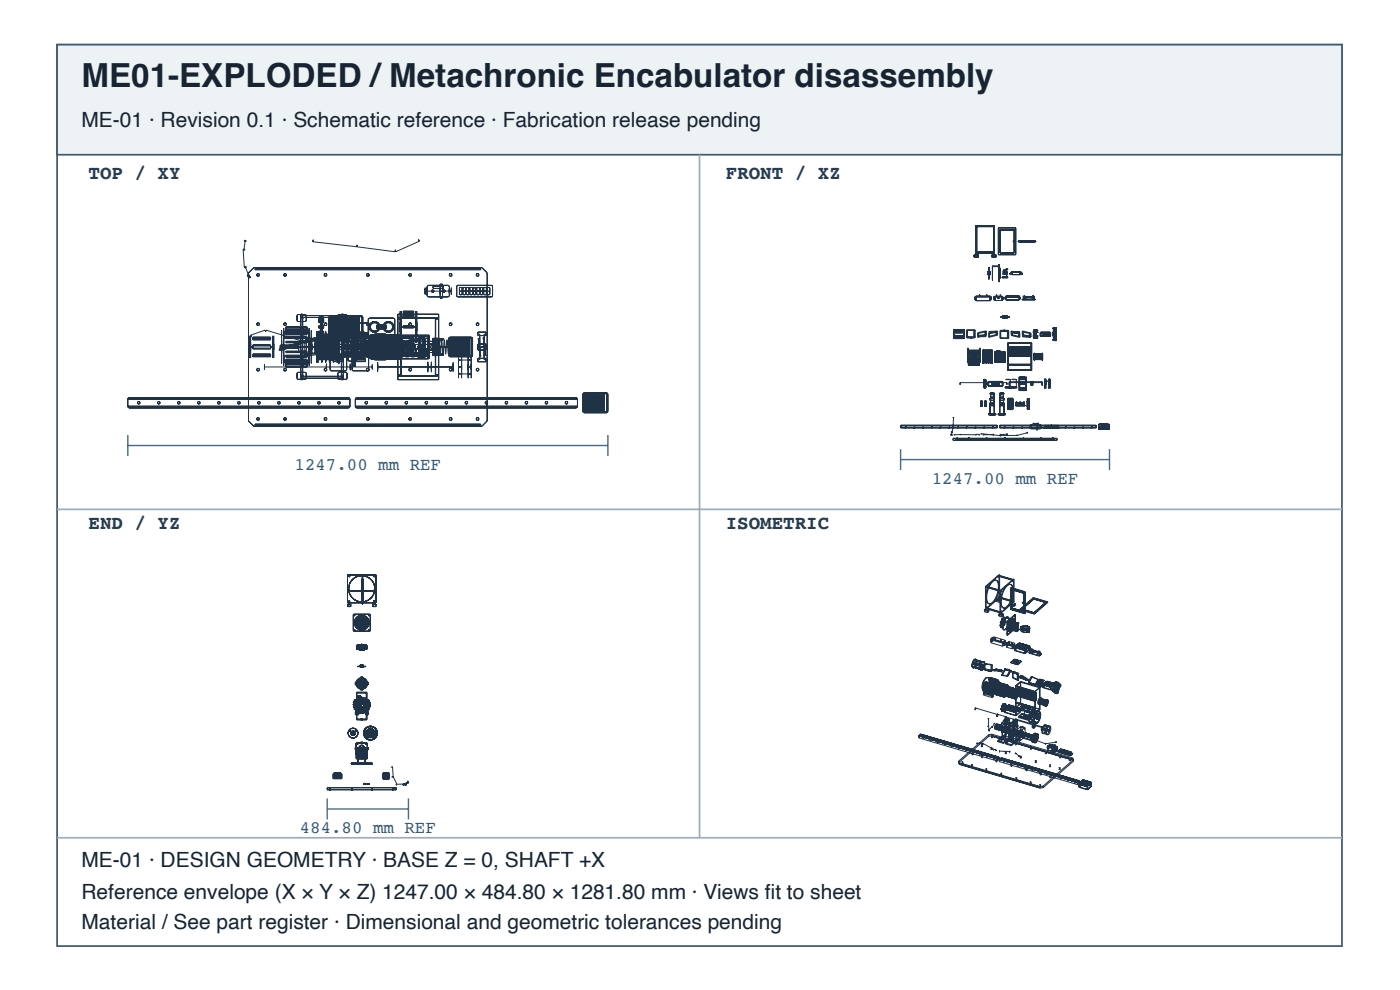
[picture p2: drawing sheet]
<svg xmlns="http://www.w3.org/2000/svg" width="297mm" height="210mm" viewBox="0 0 297 210" stroke-linecap="round" stroke-linejoin="round" font-family="sans-serif">
<defs><g id="words">
<text font-size="7" fill="#182431" x="17.3" y="18.4">ME01-EXPLODED /Metachronic Encabulator disassembly</text>
<g font-size="4.4" fill="#182431">
<text x="17.3" y="26.9">ME-01 · Revision 0.1 · Schematic reference · Fabrication release pending</text>
<text x="17.3" y="183.9">ME-01 · DESIGN GEOMETRY · BASE Z = 0, SHAFT +X</text>
<text x="17.3" y="190.6">Reference envelope (X × Y × Z) 1247.00 × 484.80 × 1281.80 mm · Views fi t to sheet</text>
<text x="17.3" y="196.9">Material / See part register · Dimensional and geometric tolerances pending</text>
</g>
<g font-size="4.1" fill="#263d52">
<text x="18.8" y="38">TOP / XY</text>
<text x="154" y="38">FRONT / XZ</text>
<text x="18.8" y="112.1">END / YZ</text>
<text x="154" y="112.1">ISOMETRIC</text>
</g>
<g font-size="3.7" fill="#335b78">
<text x="62.5" y="99.6">1247.00 mm REF</text>
<text x="197.7" y="102.6">1247.00 mm REF</text>
<text x="63.6" y="176.7">484.80 mm REF</text>
</g>
</g></defs>
<path d="M12.1 9.5h272.6v191.1h-272.6z" fill="none" stroke="#405a70" stroke-width=".37"/>
<path d="M12.1 9.5h272.6v23.3h-272.6z" fill="#edf2f5"/>
<path d="M12.1 9.5h272.6v23.3h-272.6z" fill="none" stroke="#405a70" stroke-width=".37"/>
<path d="M148.4 32.8v144.8M12.1 108h272.6M12.1 177.6h272.6" fill="none" stroke="#9daebc" stroke-width=".37"/>
<g fill="none" stroke="#203246" stroke-width=".21">
<path d="M51.6 53h.1M51.6 53l.2 3.6M51.8 52.8l.2 .1M51.8 52.8l-.2 .2M51.8 56.6h.1M52 52.9l-.4 .1M52 51.1h.2M52 51l-.2 .1h.4M52 51l.2 .1M52 56.6h.2M52 51l-.2 1.8M52 56.5l.2 .1"/>
<path d="M52 56.5l-.2 .1M52 56.5l.7 1.7M52.2 56.6l-.1 .2-.3-.2M52.2 56.6h-.4M52.2 56.6h.1M52.7 58.2a.19 .19 0 0 0-.2 .2 .19 .19 0 0 0 .2 .2 .19 .19 0 0 0 .2-.2M52.7 58.2l.2 .2M52.7 58.2h.1M52.7 58.2l.2 .3M52.7 57.9l1.2-1.2h48.3l1.2 1.2v31.3l-1.2 1.2h-48.3l-1.2-1.2zM52.9 58.4h.1M52.9 58.5a.2 .2 0 0 0-.2 .2 .2 .2 0 0 0 .2 .2 .2 .2 0 0 0 .2-.2"/>
<path d="M52.9 58.5l.2 .2M52.9 58.7h.2M54.1 56.9h47.9v.3h-47.9zM66.4 51.3l9.3 1M66.4 51.1h.1M66.4 51.1v.2M66.4 51.1v-.2v.4M75.7 52.3h.1M75.7 52.3l8.2 1.1M75.7 52.1h.1M75.7 52.1v.2M75.7 51.9v.2"/>
<path d="M75.7 51.9v.4M83.9 53.3l.1 .1M83.9 53.3v.1M83.9 53.2v.2M83.9 53.2h.1M83.9 53.2l-.1-.2 .1 .3M83.9 53.2l.1 .2M88.9 51h.2h-.2M88.9 51v.2M88.9 51l-.1-.2 .1 .4M88.9 51.2l-4.9 2.2M206.7 54h.8v.5h-.8z"/>
<path d="M206.8 54v.5M207 48v.2zM207 53.3v.2zM207 48v5.5zM207 47.8h.2v5.9h-.2zM207 47.9h.2M207 53.6h.2M207 48h4M207 53.3h.2M207 48h.2M207.1 48v-.1h3.8v.1M207.1 53.5h3.8v.2h-3.8z"/>
<path d="M207.2 48v.2zM207.2 53.3v.2zM207.2 48v5.5zM207.5 54v.5M209.6 57.5v.8zM209.6 57.5h.5M209.8 56.7h.1M209.8 56.9h.1M209.8 56.7v2.5zM209.8 58.3h.1M209.8 58.7h.1M209.8 59.1h.1"/>
<path d="M209.8 58.4h.1M209.8 58.9h.1M209.8 58.6h.1M209.8 58.2h.1M209.8 58.1h.1M209.8 57.9h.1M209.8 57.8h.1M209.8 57.2h.1M209.8 57.1h.1M209.8 57.6h.1M209.8 57.3h.1M209.8 57.5h.1"/>
<path d="M210.1 57.5v.8zM210.4 54h.9v.5h-.9zM210.5 54v.5M210.6 56.4v3.1zM210.6 56.5v2.8zM210.6 56.5h1.4M210.8 48v.2zM210.8 53.3v.2zM210.8 48v5.5zM210.8 47.8h.2v5.9h-.2zM210.8 47.9h.2M210.8 53.6h.2"/>
<path d="M210.8 53.3h.2M210.8 48h.2M211 48v.2zM211 53.3v.2zM211 48v5.5zM211.2 54v.5M211.8 48.3h3.7v5.7h-3.7zM211.9 56.3v.2zM211.9 59.4v.1zM211.9 56.5v2.8zM211.9 56.1h.1v3.6h-.1zM211.9 56.2h.1"/>
<path d="M211.9 59.7h.1M211.9 59.4h.1M211.9 52.7h.2zM211.9 53.4h.2zM211.9 49h.2zM211.9 49.7h.2zM211.9 56.4v3.1zM212 57.6v.7zM212 57.6v.6zM212 57.4v1zM212 57.5v.9zM212 57.3v1.3z"/>
<path d="M212 57.1v1.7zM212 57.1v1.6zM212 56.9v2.1zM212 56.9v2zM212 56.7v2.4zM212 56.8v2.3zM212 56.7h.1M212 56.9h.1M212 57.5h.1M212 57.1h.1M212 57.6h.1M212 57.3h.1"/>
<path d="M212 57.4h.1M212 56.3v.2zM212 59.4v.1zM212 56.5v2.8zM212 56.3l-1.4 .1M212.1 57.6v.7zM212.1 57.6v.6zM212.1 57.4v1zM212.1 57.5v.9zM212.1 57.3v1.3zM212.1 57.1v1.7zM212.1 57.1v1.6z"/>
<path d="M212.1 56.9v2.1zM212.1 56.9v2zM212.1 56.7v2.4zM212.1 56.8v2.3zM212.1 48.7h3.1v4.9h-3.1zM212.1 53.6h3.1M212.6 58.7h1.2v.2h-1.2zM212.7 57.7h1zM212.7 58.1h1zM212.7 58.7v.2M212.8 57.3h.8zM212.8 58.7h.8z"/>
<path d="M212.8 57.7h.8zM212.8 58.1h.8zM212.8 57.4h.8zM212.9 57.3h.6zM212.9 58.7h.6zM213.5 57h.3v.2h-.3zM213.5 57.3v1.4M213.6 57.3v.1M213.6 57.3v1.4M213.7 58.7v.2M213.7 57.7v.4M213.7 57v.2"/>
<path d="M214.3 57.9v.3zM214.3 57.9v.2zM214.3 57.9h.4M214.6 57.7h2zM214.6 58.2h2zM214.7 57.9v.3zM214.7 57.9v.2zM214.8 57.7h1.6zM214.8 58.2h1.6zM215 51.1h.4v.2h-.4zM216 51.1h3.8v.2h-3.8zM216.1 51.1h.1"/>
<path d="M216.2 51.1h.1M216.3 51.1v.2M216.3 51.2h3.2M216.4 57.7v.5M216.5 57.9v.3zM216.5 57.9v.2zM216.5 57.9h.4M216.6 57.7v.5M216.9 57.9v.3zM216.9 57.9v.2zM219.5 51.1v.2M219.5 51.1h.2"/>
<path d="M219.6 51.1h.1M53 71.2v4.7zM53 72.9v1.3zM53 73.6h5.1M53.1 71.4v4.4zM53.1 72.9v1.3zM53.2 71.2v4.7zM53.2 71l.1 .2M53.2 71l.1 .4v-.2M53.2 71.2h.1M53.6 73.2v.7M53.6 75.6v-.3h3.8v.3"/>
<path d="M53.6 71.5v.4h3.8v-.4M53.6 75.6h3.8M53.6 71.5h3.8M53.6 71.7h3.8M53.6 75.4h3.8M53.6 73.9h3.8M53.6 73.2h3.8M53.6 71.5v.5h3.8v-.5M53.6 75.6v-.5h3.8v.5M56.1 77.3v1zM56.1 77.8h22.9M56.3 70l.1 .2"/>
<path d="M56.3 70l-3.1 1M56.4 70.2h.1M56.4 70.2v.2v-.2M56.4 70v.2M56.4 70l7.6 2.3M57.4 73.2v.7M57.9 71.2v4.7zM57.9 71.4v4.4zM57.9 72.9v1.3zM58.1 71.2v4.7zM58.1 72.9v1.3zM59.5 73.2h3.6l.1 .6h-3.7z"/>
<path d="M59.5 73.7l3.4-.9 .6 .1-.5 .4-3.8 1zM59.7 70v7.1zM59.7 72.2v2.7zM59.7 73.6h.5M59.8 73.3h.2l.1 .2-.1 .2h-.2l-.2-.2zM59.8 73.6v-.2l.1 .2M60.2 70v7.1zM60.2 72.2v2.7zM60.2 70.4v-.8v8v-.9M60.2 70.6v-.5v6.9v-.5M60.2 70.4h5.4M60.2 76.7h5.4"/>
<path d="M60.2 70.7l.2-.2h4.9l.3 .2v.8l-.3 .3h-4.9l-.2-.3zM60.2 75.6l.2-.2h4.9l.3 .2v.8l-.3 .3h-4.9l-.2-.3zM60.2 70.4v.2M60.2 76.5v.2M60.2 76.5h5.4M60.2 70.6h5.4M60.7 70.4v-1.1h4.4v1.1M60.7 70.5v.5h4.4v-.5M60.7 71.8v-.5h4.4v.5M60.7 72.3h4.4v.4h-4.4zM60.7 73.5h4.4v.2h-4.4zM60.7 74.4h4.4v.4h-4.4z"/>
<path d="M60.7 75.3h4.4v.5h-4.4zM60.7 76.7v-.6h4.4v.6M60.7 76.7v1.1h4.4v-1.1M60.7 76.8h4.4M60.7 77.3h4.4M60.7 77.2h4.4M60.7 77.7h4.4M60.7 77.1h4.4M60.7 76.5h4.4M60.7 76.3h4.4M60.7 75.6h4.4M60.7 75.5h4.4"/>
<path d="M60.7 74.6h4.4M60.7 72.5h4.4M60.7 71.6h4.4M60.7 71.5h4.4M60.7 70.9h4.4M60.7 70.6h4.4M60.7 70.3h4.4M60.7 69.8h4.4M60.7 69.9h4.4M60.7 69.4h4.4M60.7 70h4.4M62.7 73.7l-.1-.2 .1-.2h.2l.1 .2-.1 .2"/>
<path d="M62.8 73.4v.2zM63 79.1l.2-.2h1.6l.2 .2v1.2l-.2 .1h-1.6l-.2-.1zM63 66.9l.2-.2h1.6l.2 .2v1.1l-.2 .2h-1.6l-.2-.2zM63.3 72.7v1.7zM63.3 73v1.1zM63.3 73.6h14M63.7 73v1.1zM63.7 72.7v1.7zM63.8 79.4v.4zM63.8 67.3v.4zM63.8 67.2v12.7zM63.8 66.6h.4v13.9h-.4z"/>
<path d="M63.8 66.8h.4M63.8 79.6h.4M63.8 67.5h.4M63.9 79.8h8.9v.4h-8.9zM63.9 72.5v.1zM63.9 72.5v.2zM63.9 72.5h1.4M63.9 72.5h.1M64 72.3l-.1 .2M64.2 79.4v.4zM64.2 67.3v.4zM64.2 67.2v12.7z"/>
<path d="M64.7 72.5v3M64.9 72h.1M65 71.7v.2M65 72v3.2M65 71.7v.5h6.8M65 72h3.6M65 71.9h3.6M65 71.9h-.1M65 75.2l-.3 .3M65 72.5v3M65 72.5h-.3M65 75.5h-.3"/>
<path d="M65.1 72v.1M65.1 72.1h.1M65.1 72l.1 .1M65.2 71.9h.2M65.2 72.1h.2M65.2 71.9l-.1 .2M65.2 71.9l-.1 .1M65.3 72.1h.1M65.3 72.5v.2zM65.3 72.3v.2zM65.3 72.5h.2zM65.4 72v.2z"/>
<path d="M65.4 72.1v.1l.1-.1M65.4 71.9l.1 .2M65.4 71.9l.1 .1M65.5 72v.1M65.5 72l-.1 .1M65.6 70.4v-.8v8v-.9M65.6 70.6v-.5v6.9v-.5M65.6 70.4v.2M65.6 76.5v.2M65.6 70v7.1zM65.6 72.2v2.7zM66 70v7.1z"/>
<path d="M66 72.2v2.7zM66.1 72v3.1zM66.1 72.2v2.7zM66.1 72.9v1.3zM66.1 73v1.1zM66.9 72.2v2.7zM66.9 72.9v1.3zM66.9 72v3.1zM66.9 73v1.1zM67 71.7v.3M67.2 70.2v6.7zM67.2 73.6v.7"/>
<path d="M67.2 74.3v1M67.2 75.3v.3M67.2 75.6h.1M67.2 72.9v.7M67.2 71.8v1.1M67.2 71.5v.3M67.2 71.5h.1M67.2 73.4h4.6v.3h-4.6zM67.2 76h5.6v.7h-2v-.7M67.2 75.8h4.6M67.2 74.4h4.6M67.2 72.7h4.6"/>
<path d="M67.2 71.6h10.8M67.2 71.3h4.6M67.2 71.7h9.5l.3-.3v-4.2l-.3-.3h-6.7l-.2 .3v4.2l.2 .3M67.2 71.9h4.6M67.2 71.5h4.6M67.2 70.9h4.6M67.2 72.9h4.6M67.2 72.8h4.6M67.2 74.3h4.6M67.2 75h4.6M67.2 75.4h4.6M67.2 75.1h4.6"/>
<path d="M67.2 75.2h4.6M67.2 75.6h4.6M67.2 76.2h4.6M67.2 75.5h4.6M67.4 72.3l.1 .3zM67.4 70.3v6.5zM67.4 70.6v5.9zM67.5 70.3v6.5zM67.5 70.6v5.9zM67.7 70.7h.9M67.7 70.9h.9M67.7 70.5h.9"/>
<path d="M67.7 70.8h.9M67.7 68.1h.9M67.7 67.7h.9M67.7 68h.9M67.7 67.8h.9M67.7 70.2v1.2h.9v-1.2M67.7 68.4v-1.2h.9v1.2M67.7 69.1h.9v.4l-.9 .1zM67.7 67.2v1.2M67.7 70.2v1.2M67.7 70.2h.9M67.7 68.4h.9"/>
<path d="M68 72l.1-.1-.1 .2M68 72.1h.2M68 72l.2 .2M68 72v.1M68 67.2v4.2zM68 67.4v3.8zM68 69.3h.3M68.1 72v3.1zM68.1 72.2v2.7zM68.1 72.4v2.3zM68.1 72.6v1.9zM68.3 70.3v6.5z"/>
<path d="M68.3 70.6v5.9zM68.3 67.2v4.2zM68.3 67.4v3.8zM68.3 72v.2M68.3 71.8v3M68.3 71.8h.7M68.3 74.8h.7M68.3 71.8l-3.3 .4-.3 .3M68.3 74.8l-3.3 .4M68.4 72.1h-.3l.1-.1v.2M68.4 71.9l.1 .2-.1 .1 .1-.2zM68.5 72v3"/>
<path d="M68.5 72l-3.5 .5M68.5 75l-3.5 .5M68.6 67.2v1.2M68.6 70.2v1.2M68.6 71.9v-.2v.5v-.2M68.6 71.9h.1M68.7 72h-.1M68.8 72.2v2.7zM68.8 72.4v2.3zM68.9 72v3.1zM68.9 72.2v2.7zM68.9 72.4v2.3z"/>
<path d="M68.9 72.6v1.9zM69 71.8v3M69 71.8l-.5 .2M69 74.8l-.5 .2M69.1 70.3v6.5zM69.1 70.6v5.9zM69.3 77.1v1.4zM69.3 77.3v1zM69.6 72.6v1.9zM69.9 70.3v6.5zM69.9 70.6v5.9zM70 68.7l.2-.2h3.2l.1 .2v9.8l-.1 .1h-3.2l-.2-.1v-11.4h6.8v4.4h-9.6"/>
<path d="M70 71.6l-.1-.2v-4.2l.1-.2h6.7l.2 .2v4.2l-.2 .2M70.1 74h.2M70.1 70.6h.2v5.9h-.2zM70.1 76.1h.2M70.1 75.5h.2M70.1 74.8h.2M70.1 72.3h.2M70.1 71h.2M70.1 73.2h.2M70.1 73.9h.2M70.1 75.7h.2M70.1 71.4h.2"/>
<path d="M70.1 71.9h.2M70.1 73.5h.2M70.1 72.7h.2M70.1 74.2h.2M70.1 73h.2M70.1 72.9h.2M70.1 72.6h.2M70.1 74.4h.2M70.1 76.2h.2M70.1 74.5h.2M70.1 76.3h.2M70.1 74.8h.4"/>
<path d="M70.1 74.8l.3 .3M70.2 67.3v4h.2v-4M70.3 72l.1-.3v.6h8.7l.3 .2h2.6M70.3 72l.1 .1M70.4 72v3.1M70.4 72l3.3 .4M70.4 75.1l3.3 .4M70.5 71.7v3.1M70.5 71.7h-.4l.3 .3M70.5 71.7l3.4 .5M70.5 74.8l3.4 .5M70.5 72.1l.1 .1"/>
<path d="M70.5 72.1h.1M70.6 72h.3M70.6 72l-.1 .1M70.7 72.1h.1M70.7 72.1l-.1 .1-.1-.1M70.7 72.1l.2 .4v2.2l-.2 .2M70.7 67.3v4h.2v-4M70.7 70.3v6.5zM70.7 70.6v5.9zM70.8 70.3v6.5zM70.8 70.6v5.9zM70.8 72.6v1.9z"/>
<path d="M70.8 73v1.1M70.9 72.2h-6.9l-.3 .3v2.2l.3 .2h7.8M70.9 72l.1 .1h-.2M70.9 72l.1 .1-.1 .1-.1-.1M70.9 73v1.1zM70.9 72.7v1.7zM71 75.5v.3zM71 72v3.1zM71 71.3v.3zM71 76.1h1.6M71 71h1.6M71 75.7h1.6"/>
<path d="M71 71.4h1.6M71.2 67.3v4h.1v-4M71.3 72.7v1.7zM71.3 73v1.1zM71.5 70.3v6.5zM71.5 70.6v5.9zM71.6 70.3v6.5zM71.6 70.6v5.9zM71.7 68l.1 .2h1.7l.1-.2M71.9 69.3h.1M71.8 70.2v6.7zM71.8 73.6v.7"/>
<path d="M71.8 74.3v.6M71.8 74.9v.7M71.8 75.6h.1M71.8 72.9v.7M71.8 72.2v.7M71.8 71.5v.7M71.8 71.5h.1M71.8 78.9h1.7l.1 .2v1.2l-.1 .1h-1.7l-.1-.1v-1.2zM71.8 73v-.5h-4.6v.5h5.6v1.1h-5.6v.6h4.6v-.6M71.8 76.2v-1.5h-4.6v1.5l5.4 .1v-5.5h-1.6v5.5M71.8 71.7h-6.8M71.8 71.3h-.1v-4.4l.1-.2h1.7l.1 .2v4.4"/>
<path d="M71.8 67.3v5.1h-4.6v-1.5h4.6M71.9 69.9v7.3zM71.9 70.3v6.5zM72 68.9h-.4v.8h.4M72 68.9v.8M72 69.7h.5M72 68.9h.5M72.2 67.3v4h.1v-4M72.2 70.1l.1 .2M72.2 70.1l.1 .1M72.2 70.1l-4.8 2.2M72.3 69.3h.1"/>
<path d="M72.3 70.2v-.1v.2M72.3 70.3l.1 .1zM72.3 70.2v.1M72.3 70.3h.2zM72.4 79.4v.4zM72.4 67.3v.4zM72.4 67.2v12.7zM72.4 66.6h.5v13.9h-.5zM72.4 66.8h.5M72.4 79.6h.5M72.4 67.5h.5M72.5 72.7v1.7z"/>
<path d="M72.5 73v1.1zM72.6 75.5v.3zM72.6 72v3.1zM72.6 71.3v.3zM72.6 67.3v4h.2v-4h-8.9v-.4h8.9v.4M72.8 69.3h.1M72.8 70.5h-2v.6M72.8 71.1h-5.6M72.9 79.4v.4zM72.9 67.3v.4zM72.9 67.2v12.7zM72.9 73v1.1z"/>
<path d="M72.9 72.7v1.7zM72.9 75.1l-.2 .2h-5.5M72.9 72l-.2-.2h-1.9l-.1 .2v3.1l.1 .2M72.9 74.6l.2 .3M72.9 68.9h-.4v.8h.4M72.9 68.9v.8M72.9 68.9h.5v.8h-.5M73 72.9v.5zM73 73v.2zM73 73.7v.5zM73 73.8v.2zM73 74.4v.5z"/>
<path d="M73 74.5v.3zM73 74.9v.5zM73 75.1v.2zM73 75.2v.5zM73 75.4v.2zM73 72.1v.5zM73 72.2v.2zM73 71.4v.4zM73 71.5v.2zM73 70.8v.5zM73 71v.2zM73 70.6v.4z"/>
<path d="M73 70.7v.2zM73 74h.1M73 74.8h.1M73 70.9h5.1M73 75.4h5.1M73 72.2h3.4l.2 .3v2.1l-.2 .3M73 71.5h.1M73 74.7h.1M73 75.3h5.1M73 71h5.1M73 73.1h.1M73 75.7h.1"/>
<path d="M73 71.4h.1M73 70.6h.1M73 70.7h.1M73.2 69.3h.1M73.1 72.9v.5zM73.1 73v.2zM73.1 73.7v.5zM73.1 73.8v.2zM73.1 74.4v.5zM73.1 74.5v.3zM73.1 74.9v.5zM73.1 75.1v.2z"/>
<path d="M73.1 75.2v.5zM73.1 75.4v.2zM73.1 72.1v.5zM73.1 72.2v.2zM73.1 71.4v.4zM73.1 71.5v.2zM73.1 70.8v.5zM73.1 71v.2zM73.1 70.6v.4zM73.1 70.7v.2zM73.1 70.6h4.9v.7h-4.9v-4h.2v4M73.1 70.7h4.9"/>
<path d="M73.1 75.3h4.9M73.1 75h4.9v.6h-4.9zM73.1 74.6h4.9M73.1 72.2h4.9v.3h-4.9zM73.1 72.4h4.9M73.1 71h4.9M73.1 70.9h4.9M73.1 74.7h4.9M73.1 73.8h4.9v.3h-4.9zM73.1 71.4h4.9v.4h-4.9zM73.1 74.8v-.3h4.9v.3M73.1 73.9h4.9"/>
<path d="M73.1 75.1h4.9M73.1 71.2h4.9M73.1 72.2l-.2 .3M73.5 72.1l.3 .1M73.5 72.1l.1 .1M73.5 72.1h.1M73.7 69.3h.1M73.6 72l-.1 .1M73.6 72.1h.1M73.6 72.1v.1M73.6 67.3h.2v4M73.6 72.1v.1z"/>
<path d="M73.7 72.4v3.1M73.8 72.1v.1l.1-.1M73.8 72.1l-.1 .1M73.8 72l-.3 .1M73.8 72l.1 .1M73.8 68.9v.8M73.8 68.9h-.4v.8h.4M73.8 68.9h.5v.8h-.5M73.9 72.1h.1M73.9 72.1h-.1M73.9 72.2v3.1M73.9 72.2l.5 .2"/>
<path d="M73.9 75.3l.5 .1M74 75.6l-.2 .1v.7l.2 .2h1.5l.1-.2v-5.6h1.7v5.5h-1.7M74.1 69.3h.1M74 71.7l-6.8 .1M74 71.9l-6.8 .1M74 72.1h-6.8M74 71.7v.2M74 71.7v.6v-.2M74 71.9l.1 .1M74.1 72l-.1 .1M74.1 71.3v-4h.2v4M74.3 69.7h.4"/>
<path d="M74.3 68.9h.4M74.3 77.3v1zM74.3 77.1v1.4zM74.4 72.4v3M74.4 72.4h-.7M74.4 75.4l-.7 .1M74.6 69.3h.1M74.5 73.2v.7zM74.6 71.3v-4h.2v4M74.7 68.9v.8M74.7 68.9h.5v.8h-.5M74.8 73v.4h8.5"/>
<path d="M74.9 68.5h3.1l.2 .2v9.8l-.2 .1h-3.1l-.2-.1v-9.8zM75 69.3h.1M74.9 76.9v.3zM74.9 69.9v.3zM74.9 70.3v6.5zM74.9 69.4h.4v8.3h-.4zM74.9 77.5h.4M74.9 69.6h.4M74.9 77.1h.4M74.9 70h.4M75.1 73.2v.7zM75.1 69.9v7.3z"/>
<path d="M75.1 70.3v6.5zM75.1 71.3v-4h.2v4M75.3 72.8v1.5zM75.3 72.9v1.3zM75.3 72.4v2.3zM75.3 72.5v2.1zM75.3 72v3.1zM75.3 72.1v2.9zM75.3 71.6v3.9zM75.3 71.7v3.7zM75.3 71.2v4.7zM75.3 71.3v4.5z"/>
<path d="M75.3 70.8v5.5zM75.3 70.9v5.3zM75.3 76.9v.3zM75.3 69.9v.3zM75.3 70.3v6.5zM75.4 76h2.1v.7h-2.1zM75.4 70.5h2.1v.6h-2.1zM75.4 73v1.1M75.4 72.8v1.5zM75.4 72.9v1.3zM75.4 72.4v2.3zM75.4 72.5v2.1z"/>
<path d="M75.4 72v3.1zM75.4 72.1v2.9zM75.4 71.6v3.9zM75.4 71.7v3.7zM75.4 71.2v4.7zM75.4 71.3v4.5zM75.4 70.8v5.5zM75.4 70.9v5.3zM75.5 73v.4M75.5 75.6l.1 .1M75.5 71.8l-.2 .2v3.1l.2 .2M75.5 73.1h7v.2h-7z"/>
<path d="M75.5 72.8l3.9 1 .4 .4-.6 .1-3.3-.9zM75.6 71.3v-4h.2v4M75.6 75.5v.3zM75.6 72v3.1zM75.6 71.3v.3zM75.6 76.1h1.7M75.6 75.7h1.7M75.6 71.4h1.7M75.8 70.2l-.1 .2 .1-.1M75.8 70.2v-.1v.2M75.8 70.3h.1M75.9 73.3v.6h3.6"/>
<path d="M75.9 70.1l-.1 .1M75.9 70.1l-.1 .2M75.9 70.1l3.2 1.9M76 75.6l-.1-.2v-3.7l.1-.1h4l.2 .1v3.7l-.2 .2h-7M76.1 71.3v-4h.1v4M76.1 73.4h.2l.1 .2-.1 .2h-.2l-.1-.2zM76.2 73.5v.2zM76.6 73v1.1zM76.6 72.7v1.7zM76.7 73.1v.9M76.9 73.6h.1M76.8 72.3l-.2 .2v2.1l.2 .2"/>
<path d="M77 74h.1M77 73.1h.1M77.1 72.7v1.7zM77.1 73v1.1zM77.3 73.6h.1M77.3 75.5v.3zM77.3 72v3.1zM77.3 71.3v.3zM77.4 73.1v.9M77.4 71.8l.1 .2v3.1l-.1 .2M77.5 74h.1M77.5 73v1.1"/>
<path d="M77.5 73.1v.1M77.7 73.6h.1M77.8 73.1v.9M77.9 73.1v.9M78 72.9v.5zM78 73v.2zM78 73.7v.5zM78 73.8v.2zM78 74.4v.5zM78 74.5v.3zM78 74.9v.5zM78 75.1v.2z"/>
<path d="M78 75.2v.5zM78 75.4v.2zM78 72.1v.5zM78 72.2v.2zM78 71.4v.4zM78 71.5v.2zM78 70.8v.5zM78 71v.2zM78 70.6v.4zM78 70.7v.2zM78 73v.2h-4.9v-.2h10.2M78 74h.1"/>
<path d="M78 74.8h.1M78 72.2h.1M78 74.7h.1M78 73.1h.1M78 75.7h.1M78 71.4h.1M78 70.6h.1M78 70.7h.1M78.1 73.6h.1M78.1 72.9v.5zM78.1 73v.2zM78.1 73.7v.5z"/>
<path d="M78.1 73.8v.2zM78.1 74.4v.5zM78.1 74.5v.3zM78.1 74.9v.5zM78.1 75.1v.2zM78.1 75.2v.5zM78.1 75.4v.2zM78.1 72.1v.5zM78.1 72.2v.2zM78.1 71.4v.4zM78.1 71.5v.2zM78.1 70.8v.5z"/>
<path d="M78.1 71v.2zM78.1 70.6v.4zM78.1 70.7v.2zM78.1 70.9l.3 .3h6.4v4.7h-6.1v-4.7M78.1 70.9v-3.2l.3-.3h5.1l.3 .3v3.2l-.3 .3M78.2 73.1v.1M78.2 74.5v1.3zM78.2 74.7v.8zM78.2 71.4v1.3zM78.2 71.6v.8zM78.2 75.1h7M78.2 72h7"/>
<path d="M78.2 74h-5.2M78.2 73.2v.8M78.2 74h.4M78.3 73.1l-.1 .1M78.5 73.6h.1M78.6 73.1v.1M78.7 72.7l.6 .1-.1 1.6-.6-.1zM78.7 71h6l.3 .2v4.7l-.3 .2h-6l-.3-.2v-4.7zM78.7 71.1h12.3v4.9h-12.3l-.2-.1v-4.7zM78.7 73.1l-.1 .1M78.9 73.6h.1M78.9 71.3h.1v4.5h-.1z"/>
<path d="M79 73.1h.1M79 77.3v1zM79 72.1h.2zM79 72.9l-.1-.1h-1.7l-.1 .1v1.3l.1 .1h1.7l.1-.1M79 73.4h.2l.2 .2-.2 .2h-.2l-.1-.2zM79.1 72l-.2 .3 .1-.2M79.1 72l-.1 .1M79.1 73.5l.1 .2zM79.3 73.6h.1M79.3 71.1v4.9M79.3 71.3h2.7v4.5h-2.7zM79.3 73.1l.1 .9h-.8"/>
<path d="M79.3 75h2.7M79.3 73.2h2.7M79.3 73.9h2.7M79.3 72.1h2.7M79.4 75.6v.3zM79.4 72.2v2.7zM79.4 71.2v.3zM79.4 73.6h2.5M79.4 70.8h2.5v5.5h-2.5zM79.5 73.3v.1M79.5 71.3v4.5M79.5 76v-4.7h11.2v4.7"/>
<path d="M79.6 75.1h11.1v.2h-11.1zM79.7 74.1l.2-.2h.7l.2 .2v1.4l-.2 .1h-.7l-.2-.1zM79.8 71.3v4.5M79.9 74.7h1.5zM79.9 75.4h1.5zM79.9 72.5h1.5zM79.9 71.7h1.5zM80 71.3v4.5M80.2 69.3h.1M80.1 76.8v2zM80.1 77.3v1zM80.1 77.8h16"/>
<path d="M80.3 71.3v4.5M80.3 68.9h-.3v.8h.3M80.3 68.9v.8M80.4 74.7h.5zM80.4 75.4h.5zM80.4 72.5h.5zM80.4 71.7h.5zM80.4 68.9h.3v.8h-.3M80.5 71.3v4.5M80.6 69.3h.1M80.5 72v.8zM80.5 72.2v.4z"/>
<path d="M80.5 72.4h1M80.8 68.9h.3v.9l-.3-.1zM80.8 71.3v4.5M81 69.3h.1M80.9 71.7v.8M81 71.3v4.5M81.1 73.9h.7l.2 .2v1.4l-.2 .1h-.7l-.2-.1v-1.4zM81.2 75.2h3.8M81.4 69.3h.1M81.3 75.1h-.1M81.3 71.3v4.5M81.4 71.6v3.8"/>
<path d="M81.4 74.7l-.4-.1 .3 .3 3.3 .5M81.4 71.6h-.4l.3 .3 3.3 .4M81.4 74.7l3.4 .4M81.4 71.6l3.4 .5M81.4 75l.1 .2M81.4 75.1l.1 .1M81.4 75v.1M81.5 71.3v4.5M81.5 72v.8zM81.5 72.2v.4zM81.5 68.9v.8M81.5 68.9h-.4v.8h.4"/>
<path d="M81.5 75.2h.3M81.5 75h-.1M81.5 68.9h.4v.8h-.4M81.6 75h.1M81.6 75v.1M81.6 75l-.2 .1M81.8 69.3h.1M81.7 75h.2M81.7 75l.2 .1M81.8 71.3v4.5M81.9 75v.1M81.9 75l-.1 .2"/>
<path d="M81.9 75.1l-.1 .1M81.9 75.6v.3zM81.9 72.2v2.7zM81.9 71.2v.3zM82 74.6h-2.6l-.3 .2-6 .1M82 73.3v.8h1v-.8M82.2 74.1l.1-.2h.8l.1 .2v1.4l-.1 .1h-.8l-.1-.1zM82.3 71.3h.2v4.5h-.2zM82.6 73v.4M82.8 71.3h.1v4.5h-.1zM83.3 71.3h.1v4.5h-.1zM83.8 71.3h.1v4.5h-.1z"/>
<path d="M83.8 74.2h1.4v.4h-1.4zM83.8 72.5h1.4v.4h-1.4zM83.9 72.6h-.6v1.9h.6M84.2 71.3h.2v4.5h-.2zM84.4 66.6h8.7v13.9h-8.7zM84.4 74.1l-.1-.2h-.7l-.2 .2v1.4l.2 .1h.7l.1-.1M84.5 75h.3l-.1 .2M84.5 75.2h.2M84.5 75l-.1 .1 .1 .1M84.5 75v-.1l-.1 .1 .1 .2M84.5 75h.1M84.5 75v.1"/>
<path d="M84.5 75l.3 .1-.1 .1M84.6 74.1l.2-.2h.7l.2 .2v1.4l-.2 .1h-.7l-.2-.1zM84.6 72.3v3.1M84.7 75l-.1 .1M84.7 67.3h.2v.4l-.3-.2zM84.7 79.4h.2v.4l-.3-.2zM84.7 71.1l.2 .1v4.7l-.2 .1M84.8 79.5l.1 .2zM84.8 67.4l.1 .2zM84.8 72.1v3M84.8 75.1l.5 .2M84.8 72.1l.5 .2"/>
<path d="M84.9 66v6.7zM84.9 68.3v2zM84.9 69.3h3.5M84.9 75.1h.1M85 74.9h-3.8l.1 .5h3.7M85.1 67.4h7.3v12.3h-7.3zM85.1 66.2v6.2zM85.1 68.3v2zM85.1 67.4v12.3h7.3M85.1 66v6.7zM85.1 72.6h2.7M85.2 74.5v1.3z"/>
<path d="M85.2 74.7v.8zM85.2 71.4v1.3zM85.2 71.6v.8zM85.3 72.3v3M85.3 75.3l-.7 .1M85.3 72.3h-.7M85.5 74.3v.8zM85.5 74.5v.4zM85.5 74.7h1M85.6 66.8h2.2v.5h-2.2zM85.6 71.3h2.2v.5h-2.2zM85.6 71.5h2.2"/>
<path d="M85.6 66h2.2v.3h-2.2zM85.6 69.1h2.2v.4h-2.2zM85.6 67.1h2.2M85.6 74.2h1.4v.4h-1.4M85.6 72.5h1.4v.4h-1.4zM85.7 72.6v1.9h-.6M86 73.9l-.2 .2v1.4l.2 .1h.7l.2-.1v-2.5h5.3v1.1h-5.3l-.2-.2zM86.4 72.5l.1-.1h6.1l.1 .1v2.1l-.1 .1h-6.1l-.1-.1zM86.4 72.3v3.1M86.5 74.3v.8zM86.5 74.5v.4zM86.7 75.1v.1"/>
<path d="M86.7 75.2h3.7M86.7 74.8h3.7M86.7 74.8v.6v-.2M86.7 74.8v.3M86.8 72.1v3M86.8 75.1l-.4 .3M86.8 72.1l-.4 .2M86.8 72.3v3.1M86.8 75.4h-.4M86.8 72.3h-.4M86.9 72.6v1.9h.6v-1.9M87 74.9h.2"/>
<path d="M87 74.9v.1M87 74.9l-.1 .1 .1 .1-.1-.1 .1-.1M87 75l.2-.1zM87 75h.1M87.1 74.9l.1 .1M87.1 75h.1M87.2 74.9v.1M87.2 74.9l.1 .1M87.2 73.9h.8l.1 .2v1.4l-.1 .1h-.8l-.1-.1v-1.4zM87.3 75h.1M87.3 75l-.1 .1 .1-.1M87.8 72.3h-2.2v.3"/>
<path d="M88.2 66v6.7zM88.2 68.3v2zM88.2 66.2v6.2zM88.3 74.1l.2-.2h.7l.1 .2v1.4l-.1 .1h-.7l-.2-.1zM88.4 66v6.7zM88.4 68.3v2zM88.8 75.1v.3M88.9 71v5.1zM88.9 72.2v2.7zM88.9 73.6h1.1M88.9 75.5h1M88.9 71.6h1"/>
<path d="M88.9 73.4h1v.3h-1zM88.9 71.4h1M88.9 71.2h1v.6h-1zM88.9 75.3v.6h1v-.6M88.9 75.7h1M89.2 71.4v4.4zM89.2 72v3.1zM89.7 73.9h.7l.2 .2v1.4l-.2 .1h-.7l-.2-.1v-1.4zM89.8 71.4v4.4zM89.8 72v3.1zM89.8 75l.1 .1-.1-.1M89.8 75h.1"/>
<path d="M89.9 74.9h.2M89.9 74.9h.1M89.9 74.9l-.1 .1M89.9 75h.2M90 71v5.1zM90 72.2v2.7zM90 74.9v.1zM90.1 74.9v.1M90.1 74.7h.6l-.4 .2M90.1 71.6l.6 .1-.4 .2M90.1 71.6v3.1M90.1 74.7l-3.3 .4"/>
<path d="M90.1 71.6l-3.3 .5M90.1 74.9l.1 .1M90.2 61v1.5zM90.2 61.2v1zM90.2 61.7h5.6M90.2 75h.1M90.2 75l-.1 .1 .1-.1M90.3 71.9v3M90.3 74.9l-3.5 .5M90.3 71.9l-3.5 .4M90.4 75.4h-7.1l-.2-.2v-3.3l.2-.2h4.3l.2 .2v3.3l-.2 .2M90.4 74.8v.3"/>
<path d="M90.4 75.2v.2M90.4 74.8v.6M90.4 75.1v.1M90.6 61.2v1zM90.6 61v1.5zM90.6 60.7l.3-.2h4.2l.2 .2v2l-.2 .2h-4.2l-.3-.2zM90.8 76.7v2.2zM90.8 77.3v1zM91.5 76.7v2.2zM91.5 77.3v1zM91.9 60.7h2.2v.4h-2.2zM91.9 75h1.4"/>
<path d="M91.9 74.8h1.4M91.9 72.3h1.4M91.9 72.1h1.4M91.9 75h2.1v.3h-2.1zM91.9 73.5h2.1v.1h-2.1zM91.9 71.8h2.1v.3h-2.1zM91.9 72h2.1M91.9 71.9h2.1M91.9 75.1h2.1M91.9 75.2h2.1M92 74.4h1.2M92 75.4h1.2"/>
<path d="M92 71.7h1.2M92 73.1h1.2l.1 .8-1.3 .1zM92 71.7v1M92 74.4v1M92 72.7h1.2M92.2 71.8v3.5zM92.2 72.2v2.7zM92.2 73.6h4.1M92.4 72.1v2.9zM92.4 72.5v2.1zM92.4 71.8v3.5zM92.4 72.2v2.7z"/>
<path d="M92.5 72h.1M92.5 72l.3 3.1 .3-3.1 .3 3.1 .3-3.1 .3 3 .3-2.9 .2 2.9 .3-2.9 .3 2.9 .3-2.9 .3 3 .3-3.1M92.6 67.3l.3 .2-.1 .2-.3-.2zM92.6 79.4l.3 .2-.1 .2-.3-.2zM92.6 79.5l.1 .2zM92.6 67.4l.1 .2zM93.2 71.7v1M93.2 74.4v1M93.4 61.1v1.3zM93.4 63h.5M93.4 60.2h.5v3h-.5zM93.4 60.4h.5"/>
<path d="M93.9 61.1v1.3zM95.2 71.7l.2-.2h4.6l.2 .2v3.7l-.2 .2h-4.6l-.2-.2zM95.3 61.2v1zM95.3 61v1.5zM95.4 71.7h4.6v3.7h-4.6zM95.4 71.6h4.6l.2 .1v3.7l-.2 .2h-4.6l-.1-.2v-3.7zM95.6 71.8h.2v3.5h-.2zM95.8 61v1.5zM95.8 61.2v1zM96 72h.1M96.1 71.8h.2v3.5h-.2zM96.1 71.8v3.5z"/>
<path d="M96.1 72.2v2.7zM96.1 76.8v2zM96.1 77.3v1zM96.1 72.1v2.9zM96.1 72.5v2.1zM96.3 71.8v3.5zM96.3 72.2v2.7zM96.6 71.8h.1v3.5h-.1zM96.7 73.6h.1M96.9 73.2h-.4v.8h.4M96.9 73.2v.8M96.9 60.7l.2-.2h7.2l.2 .2v2.1l-.2 .1h-7.2l-.2-.1z"/>
<path d="M96.9 73.2h.4v.8h-.4M97.2 73.6h.1M97.1 71.8h.1v3.5h-.1zM97.3 75.4v4.8zM97.3 77.3v1.1zM97.3 77.8h.6M97.6 73.6h.1M97.5 61h.5v1.5l-.5-.1zM97.5 79.1v.4zM97.5 76.1v.4zM97.5 79.3h2.2M97.5 76.3h2.2"/>
<path d="M97.5 71.8h.2v3.5h-.2zM97.7 73.2h-.4v.8h.4M97.8 61.6h.6v.2h-.6zM98 73.6h.1M97.9 75.4v4.8zM97.9 77.3v1.1zM98 71.8h.2v3.5h-.2zM98.1 73.2h-.4v.8h.4M98.1 73.2v.8M98.1 73.2h.8v.8h-.8M98.2 61h.6l-.1 1.5-.5-.1zM98.4 73.6h.1"/>
<path d="M98.5 61.6h.6v.2h-.6zM98.5 71.8h.2v3.5h-.2zM98.8 73.6h.1M98.9 61h.6l-.1 1.5-.5-.1zM99 71.8h.2v3.5h-.2zM99.2 61.6h.7v.2h-.7zM99.3 75.4v4.8zM99.3 77.3v1.1zM99.3 77.8h.7M99.5 71.8h.2v3.5h-.2zM99.7 61h.5v1.5l-.5-.1zM99.7 79.1v.4z"/>
<path d="M99.7 76.1v.4zM100 61.6h.6v.2h-.6zM100 75.4v4.8zM100 77.3v1.1zM100.4 62.4h.6M100.4 61h.6M100.4 61v1.4M100.7 61.6h.6v.2h-.6zM101 61v1.4M101.1 61h.6l-.1 1.5-.5-.1zM101.4 70.4h1.7v.7h-1.7zM101.4 72.9h1.7v1.3h-1.7z"/>
<path d="M101.4 76h1.7v.7h-1.7zM101.4 61.6h.7v.2h-.7zM101.5 71.7l.5 3.9zM101.5 72.1l.4 3.1zM101.8 70.8v5.5zM101.8 71.4v4.3zM101.8 73.6h.9M101.9 61h.6l-.1 1.5-.5-.1zM102.2 61.6h.6v.2h-.6zM102.5 71.5l.5 3.9zM102.6 71.9l.4 3.1zM102.6 61h.6l-.1 1.5-.5-.1z"/>
<path d="M102.7 70.8v5.5zM102.7 71.4v4.3zM102.8 73.5l-1.1 .1M102.9 61.6h.7v.2h-.7zM103.3 61h.6v1.4h-.6M202.3 69.8v2.1zM202.3 70.5v.6zM202.3 69.8h.1M202.3 70.5h2.2M202.4 69.9h.2M202.4 69.9v1.9zM202.4 70.5v.6z"/>
<path d="M202.4 69.8v2.1zM202.6 70.2v.3h1.6v-.3M202.6 71.4v-.2h1.6v.2M202.6 71.8h.1M202.6 71.8h1.6M202.6 70.3h1.6M202.6 69.9h1.6M202.6 71.4v-.3h1.6v.3M202.6 71.4h1.6M202.6 70.2h1.6M202.6 70.2v.3M204.2 71.8h.1"/>
<path d="M204.2 70.2v.3M204.4 69.8v2.1zM204.4 69.8h.1M204.5 69.9h-.3M204.5 69.9v1.9zM204.5 70.5v.6zM204.5 69.8v2.1zM205 70h1.9v1.5h-1.9zM205.2 70l-.1 1.6h1.7v-.1M205.2 70v1.5h.2M205.3 73.8v3zM205.3 74.7v1.2z"/>
<path d="M205.3 74.7h.1M205.3 73.8h.1M205.3 71.5h.1M205.4 71.5h.1M205.4 73.8v3zM205.4 74.7v1.2zM205.5 74.3v2.8zM205.5 74.5v2.3zM205.5 76.8h2.3v.6h-2.3zM205.5 74.3h2.3M205.5 74.5h2.3M205.5 74.3v.2"/>
<path d="M205.6 76.8v.6M205.7 76.7h1.9M205.7 76.5h1.9M205.7 76.4h1.9v.8h-1.9zM205.7 77.1h1.9M205.7 76.1h1.9v.2h-1.9zM205.7 75.8h1.9M205.7 74.4h1.9M205.7 74.8h1.9v.1h-1.9zM205.7 75.3l1.9 .1zM205.7 74.9h1.9M205.7 76.2h1.9"/>
<path d="M205.7 74.5h1.9M205.7 75.7h1.9v.1h-1.9zM205.7 74.5v-.2h1.9v.2M205.7 76.6h1.9M205.7 76.9h1.9M205.8 71.5h.3zM205.8 71.7h.3zM206.1 71.5v.2M206.6 71.5h-.1M206.6 71.5h.1M206.6 70v1.5M206.7 70v1.5h-.2"/>
<path d="M206.7 71.5v.1M206.8 62.9v.7zM206.8 63v.5zM206.8 63h3.5M206.8 62.9h.2M207 63v.5zM207 62.9v.7zM207 62.8h3.1v.9h-3.1zM207.1 62.8v.9M207.4 70.7v.8M207.5 71.3h1.6M207.5 70.5l.1 1"/>
<path d="M207.5 70.5l-.1 .2M207.6 71.5h-.2M207.6 71.3h.1M207.6 71.1v.2zM207.7 71.2h.1M207.7 71.2h-.1M207.7 62.5h.2zM207.7 62.8h.2zM207.7 76.8v.6M207.7 71.1v.2M207.7 71.1h.1M207.7 71.3h.1"/>
<path d="M207.8 62.5h.1M207.8 62.8h.1M207.8 74.3v2.8zM207.8 74.5v2.3zM207.8 74.3v.2M207.8 73.8v3zM207.8 74.7v1.2zM207.8 74.7h.2M207.8 73.8h.2M207.8 62.5v.3M207.9 62.5v.3M208 73.8v3z"/>
<path d="M208 74.7v1.2zM208.4 71.2v.1M208.5 74.2v2.9zM208.5 74.8h2M208.5 76.4h2M208.5 74.8v.1M208.5 74.9v.3M208.5 75.2v.3M208.5 75.5v.3M208.5 75.8v.3M208.5 76.1v.2M208.5 76.3v.1"/>
<path d="M208.5 76.7h2M208.5 76h2v.8h-2zM208.5 76.1h2M208.5 76.3h2M208.5 75.3h2v.2h-2zM208.5 75.5h2M208.5 75.8h2M208.5 75.4h2M208.5 74.7h2M208.5 75h2M208.5 74.9h2M208.5 75.2h2"/>
<path d="M208.5 74.4h2v.8h-2zM208.5 75.1h2M208.5 75.7h2v.2h-2zM208.5 76.2h2M208.5 74.5h2M208.5 75.7h2M208.5 74.2h2M208.5 75.9h2M208.5 76.6h2M208.6 74.2v2.8zM208.6 74.3v2.6zM208.6 74.2h.1"/>
<path d="M208.6 74.3h.1M208.9 71.3h.1M208.9 71.1v.2zM208.9 71.2h.1M209 74.2h.1M209 74.3h.1M209 71.2h.1M209 70.2v.7M209 70.9l.3 .1M209 70.2h.3M209 70.9l-1.5 .4-.1 .2M209 70.2l-1.5 .3"/>
<path d="M209 74.2v2.8zM209 74.3v2.6zM209 71.1v.2M209 71.1h.1M209 71.3h.1M209.1 70.4l-1.7 .3M209.1 70.4v.7M209.1 71.1l-1.5 .4M209.1 71.1h-1.6M209.1 71.1h-1.6v.3h1.6M209.1 71.1v.3M209.1 71.1h.1"/>
<path d="M209.1 71.3v.1M209.1 71.3h.1M209.2 62.5h.3zM209.2 62.8h.3zM209.3 70.2v.8M209.3 71l-.2 .1M209.3 70.2l-.2 .2M209.4 62.5h.1M209.4 62.8h.1M209.3 74.2h.1M209.3 74.3h.1M209.3 74.2v2.8z"/>
<path d="M209.3 74.3v2.6zM209.4 62.5v.3M209.5 62.5v.3M209.7 74.2v2.8zM209.7 74.3v2.6zM209.7 74.2h.1M209.7 74.3h.1M209.8 70.7v.8M209.9 70.3h1.6M209.9 70.3h.1M209.9 70.5v1M209.9 70.3v.2"/>
<path d="M209.9 70.5l-.1 .2M209.9 71.5h-.1M210 70.4h.1M210 70.4v.1M210 70.5h.1M210 62.8v.9M210 74.2h.1M210 74.3h.1M210 74.2v2.8zM210 74.3v2.6zM210.1 70.4v.1M210.1 63v.5z"/>
<path d="M210.1 62.9v.7zM210.1 62.9h.2M210.1 70.4h.1M210.3 62.9v.7zM210.3 63v.5zM210.4 74.2h.1M210.4 74.3h.1M210.4 74.2v2.8zM210.4 74.3v2.6zM210.5 74.2v2.9zM210.5 74.8v.1M210.5 74.9v.3"/>
<path d="M210.5 75.2v.3M210.5 75.5v.3M210.5 75.8v.3M210.5 76.1v.2M210.5 76.3v.1M210.8 70.3v.1M210.8 62.9v.7zM210.8 63v.5zM210.8 63h2M210.8 62.9h.2M211 63v.5zM211 62.9v.7z"/>
<path d="M211 62.8h1.6v.9h-1.6zM211 74.6v.2zM211 74.7h.1M211 74.7v.2zM211 74.8v.2zM211 74.9h.1M211 75.1v.2zM211 75.2h.1M211 75.4v.3zM211 75.5h.1M211 75.8v.2zM211 75.9h.1"/>
<path d="M211 76.1v.2zM211 76.3h.1M211 76.4v.2zM211 76.6h.1M211 76.6v.2zM211 76.7h.1M211 76.7v.2zM211 76.8h.1M211 76.7h2.3M211 76.8h2.3M211 76.6h2.3M211 76.3h2.3"/>
<path d="M211 74.6h.1M211 74.7h2.3M211 75.2h2.3M211 75.5h2.3M211 74.9h2.3M211 75.9h2.3M211 76.9h2.3M211.1 74.6v.2zM211.1 74.7h.1M211.1 74.7v.2zM211.1 74.8v.2zM211.1 74.9h.1"/>
<path d="M211.1 75.1v.2zM211.1 75.2h.1M211.1 75.4v.3zM211.1 75.5h.1M211.1 75.8v.2zM211.1 75.9h.1M211.1 76.1v.2zM211.1 76.3h.1M211.1 76.4v.2zM211.1 76.6h.1M211.1 76.6v.2zM211.1 76.7h.1"/>
<path d="M211.1 76.7v.2zM211.1 76.8h.1M211.1 76.5h2.1M211.1 76.6h2.1M211.1 75.1v.2h2.1v-.2M211.1 75.5h2.1v.1h-2.1zM211.1 74.6h2.1v.4h-2.1zM211.1 74.8h2.1M211.1 75.6h2.1M211.1 76.3v-.1h2.1v.1M211.1 74.9h2.1M211.1 76.2h2.1"/>
<path d="M211.1 76.7h2.1M211.1 76v-.2h2.1v.2M211.1 76.8v-.4h2.1v.4M211.1 62.8v.9M211.2 70.4h.1M211.2 70.4l.1 .1M211.3 62.6h.2zM211.3 62.9h.2zM211.3 70.4h.1M211.3 70.4v.1M211.4 70.2v.7M211.4 70.2h.2"/>
<path d="M211.4 70.9l.2 .1M211.4 70.2l-1.5 .3M211.4 70.9l-1.5 .4-.1 .2M211.4 62.6h.1M211.4 62.9h.1M211.4 70.3v.1M211.4 74.7v-.3h.8v.3M211.4 70.4h.1M211.4 62.6v.3M211.4 70.4l-1.6 .3M211.4 71.1l-1.5 .4M211.5 74.4v.3"/>
<path d="M211.5 70.3l-.1 .8M211.5 70.3h.1M211.5 62.6v.3M211.5 70.3v.3l-1.6-.1M211.5 70.5h-1.6M211.6 70.2v.8M211.6 70.2l-.2 .2M211.6 71l-.2 .1M211.7 63.1v.3zM211.7 63.1h.2M211.9 63.1v.3zM212.1 74.4v.3"/>
<path d="M212.1 62.6h.2zM212.1 62.9h.2zM212.1 70.2h1.9v1.5h-1.9zM212.2 62.6h.1M212.2 62.9h.1M212.2 62.6v.3M212.3 67.2l1.9 .1zM212.3 62.6v.3M212.3 67.2v.1M212.4 70.1v.1M212.4 70.2h.1M212.5 70.1v.1"/>
<path d="M212.5 62.8v.9M212.5 70.2l-.2-.1v1.6M212.6 63v.5zM212.6 62.9v.7zM212.6 62.9h.2M212.8 67h.1M212.7 67h.1M212.8 67.4v-.5h.8v.5M212.8 62.9v.7zM212.8 63v.5zM212.9 67h.1M212.9 66.9l-.1 .5"/>
<path d="M212.9 67v.4M213 70.1h.2zM213 70h.2zM213 67v.4M213.1 67h.1M213.1 67v.4M213.2 70v.1M213.3 67h.1M213.2 74.6v.2zM213.2 74.7h.1M213.2 74.7v.2zM213.2 74.8v.2z"/>
<path d="M213.2 74.9h.1M213.2 75.1v.2zM213.2 75.2h.1M213.2 75.4v.3zM213.2 75.5h.1M213.2 75.8v.2zM213.2 75.9h.1M213.2 76.1v.2zM213.2 76.3h.1M213.2 76.4v.2zM213.2 76.6h.1M213.2 76.6v.2z"/>
<path d="M213.2 76.7h.1M213.2 76.7v.2zM213.2 76.8h.1M213.2 74.6h.1M213.2 67h.1M213.2 67l.1 .4M213.3 74.6v.2zM213.3 74.7h.1M213.3 74.7v.2zM213.3 74.8v.2zM213.3 74.9h.1M213.3 75.1v.2z"/>
<path d="M213.3 75.2h.1M213.3 75.4v.3zM213.3 75.5h.1M213.3 75.8v.2zM213.3 75.9h.1M213.3 76.1v.2zM213.3 76.3h.1M213.3 76.4v.2zM213.3 76.6h.1M213.3 76.6v.2zM213.3 76.7h.1M213.3 76.7v.2z"/>
<path d="M213.3 76.8h.1M213.3 62.9v.6zM213.3 63v.4zM213.3 63h3M213.3 62.9h3M213.3 67v.4M213.4 67h.1M213.4 62.8h2.8v.8h-2.8v-.9l2.8 .1M213.4 67v.4M213.5 67v.4M213.5 62.8v.7h2.7M213.5 62.7v.9"/>
<path d="M213.6 67h.1M213.6 62.8v-.1v.1M213.6 66.9v.3M213.6 70.2l.2-.1v1.6M213.7 70.1v.1M213.7 67v.4M213.7 70.2h.1M213.8 67h.1M213.7 70.1v1.6M213.8 72.7h5.1v5.8h-5.1zM213.8 67v.4h-1.2v-.4h1.2M213.8 62.8v-.1l.1 .1"/>
<path d="M213.8 70.1v.1M213.9 70.2v-.1h-1.7l.1 1.6M213.9 72.8h4.8v5.6h-4.8zM213.9 77.2h4.8M213.9 75.2h4.8M213.9 73.8h4.8M213.9 73.5h4.8M213.9 75h4.8M213.9 77.5h4.8M213.9 73.5v2h.5v-2M214 62.8v-.1l.1 .1M214 73.5v2"/>
<path d="M214.1 67.2v.1M214.2 62.8v-.1l.1 .1M214.3 73.5v2M214.4 62.8v-.1l.1 .1M214.4 78.4h.4zM214.4 78.5h.4zM214.5 73.5v2h.4v-2M214.5 70.2v.7M214.5 70.2h.2M214.5 70.9l1.7 .4M214.5 70.2l.1 .2 1.5 .3M214.5 70.9l.1 .3"/>
<path d="M214.5 78.4h.2zM214.5 78.5h.2zM214.6 73.5v2M214.6 70.5h1.6M214.6 62.8v-.1l.1 .1M214.6 71.2l1.5 .3M214.7 70.2l-.1 1M214.7 70.2l1.5 .4M214.7 70.5h.1M214.7 78.4v.1M214.7 70.4h.1M214.7 70.4v.1"/>
<path d="M214.8 70.5h.1M214.8 78.4v.1M214.8 70.4v.1M214.8 70.4l-.1 .1M214.8 70.5v.1M214.8 70.4l.1 .1M214.9 62.8v-.1v.1M214.9 73.5v2M214.9 70.5h.1M214.9 70.5l-.1 .1M215 78.4h.4zM215 78.5h.4z"/>
<path d="M215 73.5v2h.5v-2M215.1 62.8v-.1v.1M215.1 78.4h.2zM215.1 78.5h.2zM215.1 73.5v2M215.3 78.4v.1M215.3 62.8v-.1l.1 .1M215.4 78.4v.1M215.4 73.5v2M215.5 62.8v-.1l.1 .1M215.5 70.4v.1M215.5 73.5v2h.5v-2"/>
<path d="M215.6 78.4h.3zM215.6 78.5h.3zM215.6 73.5v2M215.7 78.4h.1zM215.7 78.5h.1zM215.7 62.8v-.1l.1 .1M215.8 78.4v.1M215.9 62.8v-.1l.1 .1M215.9 78.4v.1M215.9 73.5v2M216 70.5h.1M216 70.4h.1"/>
<path d="M216 70.4v.1M216.1 73.5v2h.4v-2M216.1 70.7v.8M216.1 70.5h.1M216.1 70.4l-.1 .1M216.1 70.5v.1M216.1 70.4l.1 .1M216.1 62.7v.9M216.1 78.4h.4zM216.1 78.5h.4zM216.2 73.5v2M216.2 70.5h.1"/>
<path d="M216.2 70.5l-.1 .1M216.2 70.6v.7M216.2 70.6l.2 .1M216.2 71.3l.2 .1M216.2 79.9v2.9zM216.2 79.9h.1M216.2 70.3h-1.6v.3h1.6M216.2 70.4h-1.6M216.2 70.3v.3M216.2 70.3h.1M216.2 70.4h.1M216.2 78.4h.2z"/>
<path d="M216.2 78.5h.2zM216.2 70.6h.1M216.3 79.9v2.9zM216.3 62.9v.6zM216.3 63v.4zM216.4 70.7v.7M216.4 70.7h-.3M216.4 71.4l-.3 .1M216.4 78.4v.1M216.5 73.5v2M216.5 78.4v.1M216.5 79.9h.9v.1h-.9z"/>
<path d="M216.6 73.5v2h.5v-2M216.7 73.5v2M216.7 78.4h.4zM216.7 78.5h.4zM216.8 78.4h.2zM216.8 78.5h.2zM216.8 63.4h2.8v.2h-2.8zM216.9 70.2v.7M216.9 70.9l1.6 .4M216.9 70.2h.1M216.9 70.2l.1 .2 1.5 .3M216.9 70.9l.1 .3"/>
<path d="M216.9 63.4v.2M217 78.4v.1M217 71.3v.1M217 62.9h.6zM217 63.4h.6zM217 73.5v2M217 71.4h1.6M217 71.4v-.3h1.6v.3M217 71.2h1.6M217 71.4h.1M217 71.2h.1M217 71.2l1.5 .3"/>
<path d="M217 70.2v1M217 70.2l1.5 .4M217.1 78.4v.1M217.1 71.2h.1M217.1 63h2.3v.1h-2.3zM217.1 73.5v2h.5v-2M217.2 62.7h.2zM217.2 62.9h.2zM217.2 71.2h.1M217.2 73.5v2M217.3 71.2h.1M217.3 78.4h.3z"/>
<path d="M217.3 78.5h.3zM217.4 78.4h.1zM217.4 78.5h.1zM217.4 62.7v.2M217.5 73.5v2M217.5 78.4v.1M217.6 79.9v2.9zM217.6 62.9v.5M217.6 78.4v.1M217.6 79.9h.1M217.7 73.5v2h.4v-2M217.7 79.9v2.9z"/>
<path d="M217.8 73.5v2M217.8 78.4h.4zM217.8 78.5h.4zM217.9 71.3h.1M217.9 78.4h.2zM217.9 78.5h.2zM218.1 73.5v2M218.1 78.4v.1M218.2 78.4v.1M218.2 73.5v2h.5v-2M218.3 73.5v2M218.3 71.2h.1"/>
<path d="M218.4 71.2h-.1M218.4 71.2h.1M218.5 71.2h.1M218.5 70.7v.8M218.5 71.2v.1M218.5 70.6l.1 .8M218.5 71.3l.2 .1M218.5 70.6l.2 .1M218.6 73.5v2M218.6 71.3v.1M218.7 70.7v.7M218.7 71.4l-.2 .1"/>
<path d="M218.7 70.7h-.2M218.8 62.9h.7zM218.8 63.4h.7zM219 62.7h.3zM219 62.9h.3zM219.2 70.5l.6 .1M219.2 70h.6v.7M219.2 71.4h.6M219.2 70.7h.1M219.2 71.2l.1 .1M219.2 71.4h.1M219.3 70.4h.9v.1h-.9"/>
<path d="M219.3 70.4h.9M219.3 70.1l.9-.1h-.9v.7M219.3 71.2h.9v.1h-.9M219.3 71.2h.9M219.3 70.9v.8h.9l-.9-.1M219.3 70.9h.5M219.3 70.7h.5M219.3 70.4h-.1M219.3 70.9l-.1 .1M219.3 62.7v.2M219.4 74.8v1.6zM219.4 75v1.2z"/>
<path d="M219.4 74.8h.1M219.4 75h.1M219.5 75v1.3zM219.5 75.2v.9zM219.5 75h1.6M219.5 75.2h1.6M219.5 74.8v1.6zM219.5 75v1.2zM219.5 62.9v.5M219.5 75.6h.1M219.5 63.4v.2M219.8 70.9v.8h-.6"/>
<path d="M219.8 71.1h-.6M219.8 70v.4M219.8 70.6v.1M219.8 70.9v.2M219.8 70.3h.1M219.8 71.1h.1M219.8 70.3h-.6M219.8 71.2v.5M219.8 70.5v.1M220.7 70.5h2.1l.1 .8h-2.2v-.8h2.2M220.8 70.5v.8M220.9 70.5v-.1v.1"/>
<path d="M221 75.6h.1M221 75.6v.7l-.2-1.3-.1 1.3-.1-1.3-.1 1.3-.2-1.3-.1 1.3-.1-1.3-.1 1.3-.2-1.4-.1 1.4-.1-1.4-.1 .7M221.1 70.5v-.1v.1M221.1 74.8v1.6zM221.1 75v1.2zM221.1 74.8h.1M221.1 75h.1M221.1 75v1.3zM221.1 75.2v.9zM221.2 74.8v1.6zM221.2 75v1.2zM221.3 70.7h1v.4h-1z"/>
<path d="M221.3 70.5v-.1l.1 .1M221.4 70.7h.1M221.4 70.7v.4M221.6 70.7h.1M221.5 70.7h.1M221.5 70.5v-.1l.1 .1M221.6 70.7v.4M221.7 70.7h.1M221.7 70.5v-.1l.1 .1M221.7 70.7l.1 .4M221.8 70.7v.4M221.9 70.7h.1"/>
<path d="M221.9 70.7v.4M221.9 70.5v-.1l.1 .1M222 70.7v.4M222.1 70.7h.1M222.1 70.7v.4M222.1 70.5v-.1l.1 .1M222.2 70.7v.4M222.3 70.7h.1M222.3 70.7v.4M222.3 70.5v-.1l.1 .1M222.6 70.5v-.1v.1M222.8 70.5v.8"/>
<path d="M222.8 70.5v.7h-2M223.4 70.6h.7v.5h-.7zM223.4 69.5h.7v.3h-.7zM223.4 71.9h.7v.3h-.7zM223.5 70l.1 .7-.1 1-.1-.7zM223.5 70.2v1.3zM223.5 70h.5M223.5 70.2h.5M223.5 69.6v2.4zM223.5 69.9v1.9zM223.5 69.9h.5M223.5 69.6h.5"/>
<path d="M224 70l.1 .8-.1 .9-.1-.9zM224 70.2v1.3zM224 69.6v2.4zM224 69.9v1.9zM27.1 84.5l.3-.2h46.6l.2 .2v1.7l-.2 .3h-46.6l-.3-.3zM27.2 84.5h47v.2h-47zM27.2 86.1h47v.2h-47zM54.1 89.9h47.9v.3h-47.9zM63.8 80.3h.4M72.4 80.3h.5M75.4 84.5l.2-.2h46.7l.2 .2v1.7l-.2 .3h-46.7l-.2-.3zM75.5 86.1h46.9v.2h-46.9z"/>
<path d="M75.5 84.5h46.9v.2h-46.9zM123.7 83.5l.2-.2h4.8l.3 .2v3.8l-.3 .2h-4.8l-.2-.2zM123.7 83.5l.2-.2h4.8l.2 .2v3.8l-.2 .1h-4.8l-.2-.1zM123.9 83.5h4.9v3.8h-4.9zM124.1 83.6h.2v3.5h-.2zM124.6 83.6h.2v3.5h-.2zM125.1 85.4h.1M125.1 83.6h.2v3.5h-.2zM125.5 85.4h.1M125.6 83.6h.1v3.5h-.1zM125.7 85h-.8v.8h.8M125.7 85v.8"/>
<path d="M125.7 85.8h.4M125.7 85h.4M126 85.4h.1M126.1 83.6h.1v3.5h-.1zM126.1 85h.4l-.1 .8h-.3zM126.4 85.4h.1M126.5 85.8h.4M126.5 85h.4M126.5 83.6h.2v3.5h-.2zM126.8 85.4h.1M126.9 85v.8M126.9 85h.4v.8h-.4"/>
<path d="M127 83.6h.2v3.5h-.2zM127.2 85.4h.1M127.6 85.4h.1M127.5 83.6h.2v3.5h-.2zM127.7 85h-.4v.8h.4M128 83.6h.2v3.5h-.2zM191.1 90.2h20.5v.5h-20.5zM191.1 90.2h20.4M191.2 90.2v.5M192 90.7h.2zM192 90.2h.2zM192.2 90.2v.5"/>
<path d="M193.8 90.7h.2zM193.8 90.2h.2zM194 90.2v.5M195.7 90.7h.2zM195.7 90.2h.2zM195.9 90.2v.5M197.5 90.7h.2zM197.5 90.2h.2zM197.7 90.2v.5M199.4 90.7h.2zM199.4 90.2h.2zM199.6 90.2v.5"/>
<path d="M201.2 90.7h.2zM201.2 90.2h.2zM201.4 90.2v.5M201.7 92.1l.2 .1M201.7 92.1l.1 .1M201.7 92.1h.1M201.8 92.2h.2M201.8 92.2h.1M201.9 92.2h-.1M201.9 91.5l.1 .1M201.9 91.7l-.1 .5M201.9 92.1l.1 .1"/>
<path d="M201.9 92.1l-.1 .1M202 91.6l-.2-.1 .1 .2M202 91.6l-.1 .1M202 92.2l-.1 .1M202 92.2h.1M202.1 90.6h.2M202.2 90.6h-.1M202.2 90.6h.1M202.2 90.6l-.3 1.5M202.2 92.9h22v.5h-22zM202.3 90.6h.1M202.3 88.5l.1 .1"/>
<path d="M202.3 88.5l-.1 2.1M202.4 92.2v.1M202.4 92.3h.1M202.7 92.9v.5M202.8 93.4v-.2h20.8v.2M203 93.4h.2zM203 92.9h.2zM203.1 90.7h.2zM203.1 90.2h.2zM203.2 92.9v.5M203.3 90.2v.5M203.7 81.1v.5z"/>
<path d="M203.7 81.1h5.7M203.8 92.1v.1M203.8 92.1l-1.4 .1M203.8 92.1h.1M203.8 92.1l3.3 .1M204.9 90.7h.2zM204.9 90.2h.2zM205.1 90.2v.5M205.5 93.4h.2zM205.5 92.9h.2zM205.7 92.9v.5M206.7 90.7h.3z"/>
<path d="M206.7 90.2h.3zM207 90.2v.5M207.1 92.1v.2M207.1 92.3h.1M207.1 92.1v.1M207.1 92.1h.6M207.1 92.1h.1M207.1 92.2v.1M207.7 92.1v.2zM208 85v1.3zM208 85.1v1.1zM208 85.3v.6z"/>
<path d="M208 85.4v.5zM208 85h.4M208 85.1h.4M208 85.3h.4M208 85.4h.4M208.1 92l4.1 .3M208.2 91.9h.1M208.2 91.9l-.1 .1M208.4 85v1.3zM208.4 85.1v1.1zM208.4 85.3v.6zM208.4 85.4v.5z"/>
<path d="M208.6 92.2v.1M208.6 90.7h.2zM208.6 90.2h.2zM208.6 92.3h.1M208.7 81.3l.4-.1v.2l-.4 .1zM208.7 80.8h.4M208.7 81.9h.4M208.7 82h.4M208.7 81v-.6h.4v.6M208.7 81.7v.6h.4v-.6M208.7 80.4v.6M208.7 81.7v.6"/>
<path d="M208.7 80.6l.4 .1zM208.7 81h.4M208.7 81.7h.4M208.8 90.2v.5M208.9 80.4v1.9zM208.9 80.5v1.7zM208.9 80.5h.1M208.9 80.4h.1M208.9 85v1.3zM208.9 85.1v1.1zM208.9 85.1v1zM208.9 85.2v.9z"/>
<path d="M208.9 85h.3M208.9 85.1h.3M208.9 85.2h.3M209 80.4v1.9zM209 80.5v1.7zM209.1 80.4v.6M209.1 81.7v.6M209.2 93.4h.2zM209.2 92.9h.2zM209.2 85v1.3zM209.2 85.1v1.1zM209.2 85.1v1z"/>
<path d="M209.2 85.2v.9zM209.4 81.1v.6zM209.4 81.1v.5zM209.4 81.1h2.2M209.4 92.9v.5M209.7 81l3-.1 .1 1h-3.2v-.9h3.2M209.7 87.7h1.6v.3h-1.6zM209.7 80.9v1M209.8 81v-.2l.1 .2M209.8 87.7v.3M210 81v-.2l.1 .2M210 85.4h1v2.5h-1z"/>
<path d="M210.1 83.3h.8v.3h-.8zM210.1 84.4h.8v.5h-.8zM210.1 85.7h.8M210.1 86h.8M210.1 85.4v2.5M210.1 83.6v.2zM210.1 85.5v.2zM210.1 84v1.3zM210.1 83.5h.8v2.3h-.8zM210.1 83.6h.8M210.1 83.5h.8M210.1 85.8h.8"/>
<path d="M210.1 85.5h.8M210.1 84h.8M210.2 81v-.2l.1 .2M210.4 81.2h1.6v.4h-1.6zM210.4 81.2v.4M210.4 90.7h.3zM210.4 90.2h.3zM210.4 81v-.2l.1 .2M210.6 81.2h.1M210.5 81.2h.1M210.5 81.2l.1 .4M210.6 81.2v.4"/>
<path d="M210.8 81.2h.1M210.7 81v-.2v.2M210.7 90.2v.5M210.7 92.1v.1M210.7 92.1l-2.1 .1M210.7 81.2h.1M210.7 92.1h.1M210.7 92.2h.1M210.8 81.2v.4M211 81.2h.1M210.9 83.6v.2zM210.9 85.5v.2z"/>
<path d="M210.9 84v1.3zM210.9 81v-.2v.2M210.9 81.2h.1M210.9 85.4v2.5M211 81.2v.4M211.1 81.2h.1M211.1 81v-.2l.1 .2M211.1 81.2l.1 .4M211.2 81.2v.4M211.2 87.7v.3M211.3 81.2h.1M211.3 81v-.2l.1 .2"/>
<path d="M211.3 81.2l.1 .4M211.4 81.2v.4M211.5 81.2h.1M211.5 90.2v.5M211.5 81v-.2l.1 .2M211.6 81.2v.4M211.6 81.1v.5zM211.6 81.1v.6zM211.6 81.1h2M211.7 81.2h.1M211.7 81.2l.1 .4M211.7 81v-.2l.1 .2"/>
<path d="M211.8 87.7h1.5v.3h-1.5zM211.8 81.2v.4M211.9 81.2h.1M211.8 87.7v.3M211.9 81.2v.4M211.9 81v-.2l.1 .2M212 85.4h1v2.5h-1zM212.1 90.2h20.5v.5h-20.5zM212.1 83.3h.9v.3h-.9zM212.1 84.4h.9v.5h-.9zM212.1 85.7h.9M212.1 86h.9"/>
<path d="M212.1 90.2h20.4M212.1 85.4v2.5M212.2 81v-.2v.2M212.2 83.6v.2zM212.2 85.5v.2zM212.2 84v1.3zM212.2 83.5h.7v2.3h-.7zM212.2 83.6h.7M212.2 90.2v.5M212.2 83.5h.7M212.2 85.8h.7M212.2 85.5h.7"/>
<path d="M212.2 84h.7M212.2 92.4h.1M212.2 92.3h.1M212.2 92.3v.1M212.2 92.1h.1M212.2 92.1v.1M212.2 92.2h.1M212.3 92.1l-.1 .1M212.4 81v-.2v.2M212.7 80.9v1M212.7 81v.8h-3M212.9 83.6v.2z"/>
<path d="M212.9 85.5v.2zM212.9 84v1.3zM212.9 85.4v2.5M213 90.7h.2zM213 90.2h.2zM213.1 93.4h.2zM213.1 92.9h.2zM213.2 90.2v.5M213.2 87.7v.3M213.3 82h2.4v.2h-2.4zM213.3 92.9v.5M213.3 80.5h1z"/>
<path d="M213.3 82h1zM213.4 82v.2M213.5 80.4h.7zM213.5 80.5h.7zM213.6 81.1v.5zM213.6 92v.2M213.7 92.1l-.1 .1M213.7 92.1h-1.4M213.8 84.6v.2zM213.8 85.1v1.1zM213.8 86.5v.2zM213.8 86.5h1.1"/>
<path d="M213.8 85.1h1.1M213.8 84.4h1.1v2.4h-1.1zM213.8 84.5h1.1M213.8 86.8h1.1M213.8 84.6h1.1M214 85.2h.7zM214 84.8h.7zM214 86.1h.7zM214 86.4h.7zM214.1 82.3v-.3h.8v.3M214.2 81.9h.1M214.2 82h.1"/>
<path d="M214.1 80.9v.9zM214.1 81.1v.5zM214.1 80.9h7M214.1 81.1h7M214.2 81.9v.1M214.2 82v.3M214.2 85.2h.3zM214.2 84.8h.3zM214.2 86.1h.3zM214.2 86.4h.3zM214.2 80.4v.1M214.3 82v.3"/>
<path d="M214.4 81.9h.1M214.4 82h.1M214.3 81.9h.1M214.3 82h.1M214.3 80.5v1.5M214.4 81.9v.4M214.4 82v.3M214.5 81.9h.1M214.5 82h.1M214.5 84.8v.4M214.5 86.1v.3M214.5 81.9v.1"/>
<path d="M214.5 81.9v.4M214.6 82v.3M214.7 81.9h.1M214.7 82h.1M214.6 80.5h1zM214.6 82h1zM214.7 81.9v.4M214.7 84.8v.4M214.7 86.1v.3M214.7 82v.3M214.7 80.4h.8zM214.7 80.5h.8z"/>
<path d="M214.9 81.9h.1M214.9 82h.1M214.8 81.9h.1M214.8 82h.1M214.8 90.7h.2zM214.8 90.2h.2zM214.8 81.9l.1 .4M214.9 84.6v.2zM214.9 85.1v1.1zM214.9 86.5v.2zM214.9 85h-1.1v.2h1.1M214.9 85.5h-1.1v.3h1.1"/>
<path d="M214.9 86.1h-1.1v.2h1.1M215 90.2v.5M215.4 85.9h2v.2h-2zM215.5 85.9v.2M215.5 80.4v.1M215.5 85.9v-.7h.3v.7M215.6 80.5v1.7M215.7 85.5h.6l-.6 .1M215.8 92.3v.1M215.8 92.3h-3.6M215.8 92.2v.1M215.8 92.2v.2"/>
<path d="M215.8 92.4h.1M216.2 80.9v.9zM216.3 80v2.7zM216.3 80.9v.9zM216.3 80h1.3M216.3 85.9v-.7h.3v.7M216.5 80.4h.9M216.5 80.3h.9v.2h-.9zM216.5 81.3h.9v.1h-.9zM216.5 82.2h.9v.2h-.9zM216.5 82.7h.9v.1h-.9zM216.5 82.3h.9"/>
<path d="M216.5 85.5l.6 .1zM216.7 90.7h.2zM216.7 90.2h.2zM216.9 90.2v.5M217 93.4h.3zM217 92.9h.3zM217.1 85.9v-.7h.2v.7M217.3 92.9v.5M217.4 85.9v.2M217.6 80.9v.9zM217.6 80v2.7zM217.7 80.9v.9z"/>
<path d="M217.9 91.7l.1 .1M217.9 84.5v2.2zM217.9 85.1v1.1zM217.9 85.1h.5M217.9 84.5h.5M218 91.7v.1M218 91.7l-2.2 .6M218 86h.4v.3h-.4zM218 86.1h.4M218 84.5h.4v.2h-.4zM218 85.1h.4M218 85h.4v.2h-.4z"/>
<path d="M218 86.6h.4v.2h-.4zM218.1 84.7v1.9zM218.1 85v1.3zM218.1 85h.2M218.3 84.7v1.9zM218.3 85v1.3zM218.4 84.5v2.2zM218.4 85.1v1.1zM218.5 90.7h.2zM218.5 90.2h.2zM218.5 90.1v.7zM218.5 90.2v.5z"/>
<path d="M218.5 90.1h.2M218.7 90.2v.5zM218.7 90.1v.7zM218.7 90h2.1v.9h-2.1zM218.7 90.2v.5M218.8 80.9v.9zM218.8 81.1v.5zM218.8 80.9h.3M218.8 90v.9M219.1 80.9v.9zM219.1 81.1v.5zM219.1 89.8h.2z"/>
<path d="M219.1 90h.2zM219.2 89.8h.1M219.2 90h.1M219.2 89.9l1 .1M219.2 89.8v.2M219.3 89.8v.2M219.9 90.2v.5zM219.9 89.8h.2v1.3h-.2zM219.9 89.8h.2M219.9 91.1h.2M220.1 90.2v.5zM220.1 89.8h.2z"/>
<path d="M220.1 90h.2zM220.3 89.8h.1M220.3 90h.1M220.3 89.8v.2M220.4 90.7h.2zM220.4 90.2h.2zM220.6 90.2v.5M220.6 90v.9M220.7 93.4h.3zM220.7 92.9h.3zM220.8 90.2v.5zM220.8 90.1v.7z"/>
<path d="M220.8 90.1h.1M220.9 90.1v.7zM220.9 90.2v.5zM221 92.9v.5M221.1 80.9v.9zM221.1 81.1v.5zM221.4 90.6h3.3v.1h-3.3zM221.5 90.6v.1M221.6 80.3v2.1zM221.6 81.1v.5zM221.6 81.1h.3M221.6 80.3h.3"/>
<path d="M221.7 90.2v.4h.2v-.4M221.7 80.8v.2zM221.7 80.8h1M221.9 80.3v2.1zM221.9 81.1v.5zM222 90.2v.4h.2v-.4M222.1 90.2v.2M222.2 90.7h.2zM222.2 90.2h.2zM222.3 90.2v.4h.3l-.1-.4M222.4 90.2v.2M222.4 90.2v.5"/>
<path d="M222.5 80.3v2.1zM222.5 81.1v.5zM222.5 81.1h.3M222.5 80.3h.3M222.6 90.2v.4h.2v-.4M222.7 80.8v.2zM222.7 90.2v.2M222.8 90.2v.2M222.8 80.3v2.1zM222.8 81.1v.5zM223 90.2v.4h.2v-.4M223 90.2v.2"/>
<path d="M223.1 90.2v.2M223.2 93.4h.3zM223.2 92.9h.3zM223.3 90.2v.4h.2v-.4M223.4 90.2v.2M223.5 92.9v.5M223.6 90.2v.4h.2v-.4M223.7 90.2v.2M223.7 92.9v.5M223.9 90.2v.4h.3l-.1-.4M224 90.2v.4M224 90.2v.2"/>
<path d="M224.1 90.7h.2zM224.1 90.2h.2zM224.2 90.2v.4h.3v-.4M224.3 90.2v.5M224.3 90.2h-2.5v.2h2.5M224.4 90.2v.4M224.7 90.6v.1M225.9 90.7h.2zM225.9 90.2h.2zM226.1 90.2v.5M227.8 90.7h.2zM227.8 90.2h.2z"/>
<path d="M228 90.2v.5M229.6 90.7h.2zM229.6 90.2h.2zM229.8 90.2v.5M231.4 90.7h.3zM231.4 90.2h.3zM231.7 90.2v.5M232.5 90.2v.5M233.1 90h2.3v1h-2.3zM233.1 90h2.2M233.2 90.9h2.1M233.2 89.9v1.1"/>
<path d="M233.3 90v-.1v.1M233.5 90v-.1l.1 .1M233.6 90.3h1.2v.4h-1.2zM233.7 90.3h.1M233.7 90v-.1l.1 .1M233.7 90.3l.1 .4M233.8 90.3v.4M233.9 90.3h.1M233.9 90v-.1l.1 .1M233.9 90.3v.4M234 90.3v.4M234.1 90.3h.1"/>
<path d="M234.1 90.3v.4M234.1 90v-.1l.1 .1M234.3 90.3h.1M234.2 90.3h.1M234.2 90.3l.1 .4M234.3 90.3v.4M234.3 90v-.1l.1 .1M234.5 90.3h.1M234.4 90.3h.1M234.5 90.3v.4M234.6 90.3h.1M234.5 90v-.1l.1 .1"/>
<path d="M234.6 90.3v.4M234.7 90.3v.4M234.8 90.3h.1M234.8 90v-.1v.1M234.8 90.3v.4M235 90v-.1v.1M235.3 89.9v1.1M73.7 125.3h6.1M73.7 125.2h6.1M73.8 128.1h.6v.5h-.6zM73.8 121.9h5.9l.1 5.8-6 .1zM73.8 128.1v.5"/>
<path d="M73.8 121.9h.2v.2h-.2zM73.8 127.5h.2v.2h-.2zM74.1 125.1v.2M74.1 125.1v.1M74.2 125.2l-.2-.1 .1 .2M74.3 128.1v.5M75 130.2l3.5 .1v3.5l-3.6-.1zM75.5 132l.4-.2 .4 .1-.1 .3-.6 .2-.1-.2zM75.6 131.4l.2-.2 .4 .1 .3 .4-.3 .2-.6-.3zM75.6 136.9h2.3v.8h-2.3zM75.7 136.9h2.1M75.7 131.8h2.1z"/>
<path d="M75.7 132.3h2.1zM75.7 131.7h2.1zM75.7 137.6h2.1M75.7 136.8v.9M75.8 136.9v-.2h1.9v.2M75.9 131.8h1.7zM75.9 132.3h1.7zM75.9 131.7h1.7zM76 132.4l.4-.2 .1 .3-.3 .5h-.3l-.1-.3zM76.2 136.9h1.1v.9h-1.1zM76.2 132.8h1.1v.2h-1.1zM76.2 131.7h1.1z"/>
<path d="M76.2 132.2h1.1zM76.2 137.6v-.1h1.1v.1M76.3 136.9v.9M76.3 132.8v.2M76.3 137.5v.1M76.3 131.4h.9zM76.3 132.8h.9zM76.3 131.7h.9zM76.3 132.2h.9zM76.4 131.3h.7zM76.4 131.4h.7zM76.4 131h.7v.2h-.7z"/>
<path d="M76.4 132.8h.7zM76.4 136.9h.7zM76.4 137.5h.7zM76.4 131v.2M76.5 137l.5 .1zM76.6 132.4l.3 .1 .1 .6-.2 .2-.3-.1v-.4zM76.6 136.8h.3zM76.6 137h.3zM76.6 136.6h.2zM76.6 136.9h.2zM76.7 126.7h.2zM76.7 127.4h.2z"/>
<path d="M76.7 123h.2zM76.7 123.7h.2zM76.7 136.6h.1M76.7 136.9h.1M76.7 131.1v1.7M76.7 131.1l-.2-.3h-.2l-.2 .2 .3 .5 .3 .1M76.7 136.6v.9M76.8 122.4h.2v5.7h-.2zM76.8 122.8h.2M76.8 127.7h.2M76.8 125.1h-.3v.2M76.9 132.4l.3-.1 .5 .4-.1 .2-.3 .1-.3-.2z"/>
<path d="M76.9 130.8l.2-.1 .2 .2v.4l-.3 .4-.2-.3zM76.9 122.8v4.9M77.1 131v.2M77.1 131.6l.5-.4 .2 .1 .1 .3-.3 .2-.5 .1zM77.2 132.8v.2M77.2 137.5v.1M77.2 136.9v.9M77.3 131.9h.6l.1 .3-.1 .2h-.4l-.4-.2zM77.8 136.8v.9M79.1 128.1h.6v.5h-.6zM79.2 128.1v.5M79.3 125.2l.1-.1v.2"/>
<path d="M79.3 125.1l.1 .1M79.4 125.1v.2M79.5 121.9h.1v.2h-.1zM79.5 127.5h.1v.2h-.1zM79.7 128.1v.5M206.6 139.9l.2-.2a.86 .86 0 0 1 .1 1.4 .41 .41 0 0 1-.5 .5 .41 .41 0 0 1-.2-.6zM206.7 140l.2-.2a.84 .84 0 0 1 0 1.4l-.3 .3a1.07 1.07 0 0 1 .1-1.5zM206.7 139.8h.1M206.7 139.9l.2-.1a.86 .86 0 0 1 .1 1.3 .41 .41 0 0 1-.5 .5 .41 .41 0 0 1-.2-.6zM206.7 139.9h.2M206.9 139.9l-.1 .1M207 139.9h-.1"/>
<path d="M207 139.9v.1M207 139.9l1.3 .4M207 140l1.7 .5M207 140l-.2 .1M207.2 140l.1 .2M207.2 140l1.3 .4M207.2 139.9l.1 .3M207.2 139.9l1.4 .4M207.2 139.9v.1M208.8 129.3l.1 .4M208.8 129.3l.4-.3 3.6 1.1M208.8 129.3l.6 .2"/>
<path d="M208.9 129.7l.5 .2M209.1 124.4v5.1M209.1 124.4l3.3 .9M209.1 129.5l-.2 .2M209.1 124.3l3.4 1M209.1 124.3v.1M209.1 129.1h.1M209.2 128.9v.6M209.2 128.9l3.2 .9M209.2 128.9l3.1 .9M209.2 124.5l3.1 .9M209.2 129.5l.6 .2"/>
<path d="M209.2 129.5h-.1M209.2 129.1h.1M209.2 124.3l3.2 .9v.1M209.2 124.3v4.8M209.2 124.3v.2M209.2 129l3.2 .9M209.2 124.4h.1M209.3 124.4l-.1 .1zM209.3 128.6l-.1 .2zM209.3 124.4h.1M209.3 128.6l.1 .1M209.4 124.4v.2z"/>
<path d="M209.4 128.7v.1zM209.4 129.5v.4M209.5 129.5l.3-.3v.5M209.5 129.5v.4M209.5 129.9h-.1M209.5 129.5h-.1M209.8 129.7l-.3 .2M210.3 135.4v.8M210.3 136.2v.1M210.3 135.4v.1M210.3 135.5v.8M210.3 136.3l2.4 .7"/>
<path d="M210.3 135.5l2.4 .7M210.3 135.3a.28 .28 0 0 1 .2 .3 .28 .28 0 0 1-.3 .2zM210.3 135.4a.18 .18 0 0 1 .1 .2 .18 .18 0 0 1-.2 .1zM210.3 135.4l2.9 .8M210.3 135.3h.2M210.4 123.3a.77 .77 0 0 1 1-.3 .77 .77 0 0 1 .4 1 4.4 4.4 0 0 1-1.8 4h-.2a1.76 1.76 0 0 1-.5-2.2l.4-1.5zM210.5 135.4a.18 .18 0 0 1 .1 .3 .18 .18 0 0 1-.2 .1zM210.5 135.3a.28 .28 0 0 1 .1 .4 .28 .28 0 0 1-.3 .2zM210.5 123.2l.1 .1M210.5 123.4a.77 .77 0 0 1 1-.3 .77 .77 0 0 1 .4 .9 4.4 4.4 0 0 1-1.7 4l-.2 .1a1.76 1.76 0 0 1-.6-2.3l.4-1.3zM210.7 135v.8M210.7 135.8l-.4 .4"/>
<path d="M210.7 135l-.4 .4M210.8 135v.8M210.8 135.8l2.4 .7M210.8 135.8h-.1M210.8 135l2.4 .7M210.8 135h-.1M211 135.2h.2zM211 135.4l.2 .1zM211.2 135.2h.1M211.2 135.5h.1M211.2 135.2v.3M211.2 135.3v.2"/>
<path d="M211.4 127.1v.4M211.4 127.5h.1M211.4 127.1h.1M211.4 127.5l.6 .2M211.4 127.1l.6 .2M211.6 126.9v.4M211.6 127.3l-.2 .2M211.6 126.9l-.2 .2M211.7 127.2l.6 .3M211.7 126.8l.6 .3M211.7 126.8v.4M211.7 127.2l-.1 .1"/>
<path d="M211.7 126.8l-.1 .1M211.7 122.2v.1zM211.7 126.5v.1zM211.7 122.2l.2 .1M211.7 126.5l3.3 .9M211.8 122v.2l3.2 .9M211.8 126.6v.1l3.2 1M211.8 126.6l3.2 .9M211.8 122l3.2 1M211.9 122.3v.1zM211.9 126.5v.1zM211.9 121.9v4.7"/>
<path d="M211.9 121.9h.2M211.9 121.9l-2.8 2.4M211.9 126.7h.1M211.9 122v.1M211.9 126.5v.2M211.9 122l3.1 .9v.1M211.9 126.7l-2.8 2.4M211.9 126.7l3.2 .9M211.9 126.5l-.1 .1M211.9 122h-.1M211.9 130.2v.4M211.9 130.2l.6 .2"/>
<path d="M211.9 126.6v.1M211.9 126.6h.2M211.9 130.6l.6 .2M212 127.3v.4M212 121.9l-2.8 2.6M212 121.9h.1M212 126.7l-2.8 2.4M212.1 127.3v.4M212.1 127.7h-.1M212.1 127.3h-.1M212.1 121.9v4.7M212.1 126.6l-.1 .1"/>
<path d="M212.1 132.7h.1M212.1 132.7l.1 .1M212.1 130h.2M212.1 130h.1M212.1 130.4l-.2 .2M212.2 132.4v.1M212.2 132.4l-.1 .3M212.2 125.2l-.1 5.2M212.2 130h.1M212.2 125.2l.1 .1M212.2 131.9h.1M212.2 131.9v.2"/>
<path d="M212.2 132.7l.1 .1M212.2 132.8h.1M212.2 132.5v.2M212.2 129.9l-.3 .3M212.2 130.4l.6 .2M212.2 130.4h-.1M212.3 131.9l-.1 .2M212.3 133h.1M212.3 133v.1M212.3 127.1v.4M212.3 127.5l-.2 .2M212.3 127.1l-.2 .2"/>
<path d="M212.3 131.7h.1M212.3 131.7l-.1 .2M212.3 135.6h.2zM212.3 135.8h.2zM212.3 125.3v.1M212.3 129.8v.2l.1-.1M212.3 125.3l-.1 5.1M212.3 125.3v.1zM212.3 129.6v.1zM212.3 129.6h.2M212.3 132.2l-.1 .3M212.3 132.2l-.1 .2"/>
<path d="M212.3 133.1h.1M212.4 133v.1M212.4 135.6h.1M212.4 135.8h.1M212.4 131.7l-.1 .2M212.4 132.6h.1M212.4 132.6l-.1 .4M212.4 129.8v.1M212.4 129.8h-.1M212.4 125.3l-.1 .1M212.4 135.6v.2M212.4 131.4h.1"/>
<path d="M212.4 131.4l.2 .3M212.5 132.6l-.1 .4M212.5 125.3l-.1 .2zM212.5 129.6l-.1 .1zM212.5 133h.1M212.5 133l-.2 .1M212.5 131.7h-.1M212.5 131.7l.2 .1M212.5 131.7h-.2M212.5 135.6v.3M212.5 132.4h.1M212.5 132.4l-.3 .4"/>
<path d="M212.5 131.4l.1 .4M212.5 131.2h.1M212.5 131.2l-.1 .2M212.5 130.4v.4M212.5 133l-.1 .1M212.5 132.1h-.3M212.6 131.6a.34 .34 0 0 1 .1 .3 .34 .34 0 0 1-.3 .3zM212.6 131.6l.4 .1M212.6 132.3h.1M212.6 132.3l-.2 .3M212.6 132.3v.2M212.6 132.4l-.3 .4"/>
<path d="M212.6 131.7v.1M212.6 131.2l-.1 .2M212.6 132.7h.1M212.6 132.7v.3M212.6 132.1l-.1 .3M212.6 132.1l-.3 .1M212.6 132.1v.3M212.6 130.4v.4M212.6 130.8h-.1M212.6 130.4h-.1M212.6 132.3l-.1 .3M212.6 132.3l.1 .2"/>
<path d="M212.6 133h.2M212.6 131.1h.1M212.6 131.1l.1 .2M212.6 131.1l-.1 .1M212.6 132.5h.1M212.6 132.5l-.1 .5M212.7 132.7l-.1 .3M212.7 132.3h.1M212.7 132.3l-.1 .4M212.7 136.2v.8M212.7 131.8l-.2 .3M212.7 131.1l.1 .2"/>
<path d="M212.7 131.1l-.1 .1M212.7 132.5l-.2 .5M212.7 132.3v.4M212.7 131.3v.3l-.1 .1M212.7 131.3h.1M212.7 131.5l.2 .1M212.8 131.3v.3l-.2 .2M212.8 132.2h.1M212.8 132.2l.1 .3M212.8 136.2v.8M212.8 137h-.1M212.8 136.2h-.1"/>
<path d="M212.8 130.9l.1 .1M212.8 130.9l-.1 .6M212.8 132.3h.1M212.8 132.3v.5M212.8 132.3h-.1M212.8 130.1v.5M212.8 130.1l-.2 .3M212.8 130.6l-.2 .2M212.8 132.8v.2M212.8 132.8h.1M212.9 132.2v.3M212.9 132.5l.2 .1"/>
<path d="M212.9 131l-.2 .5M212.9 132.3v.5M212.9 132.3h-.2M212.9 132h.1M212.9 132h.2M212.9 131.5h.1M212.9 131.5v.2M212.9 132.8l-.1 .2M212.9 131.7h.1M212.9 130.8v.2M212.9 130.8l.2 .1M212.9 130.8l-.1 .1"/>
<path d="M213 132l.2 .2M213 132l-.2 .2M213 131.7a.34 .34 0 0 1 .1 .4 .34 .34 0 0 1-.3 .2zM213 131.5v.2M213 131.2l-.1 .4M213 131.2h.1M213 131.7h.1M213 131.7l-.1 .3M213 132l-.1 .2M213 136.2a.18 .18 0 0 1 .1 .2 .18 .18 0 0 1-.2 .1zM213 136.1a.28 .28 0 0 1 .2 .3 .28 .28 0 0 1-.3 .2zM213 136.1h.2"/>
<path d="M213.1 131.7l-.1 .3M213.1 130.9l-.1 .3M213.1 131.5h.1M213.1 131.5l-.2 .2M213.1 132.4h.1M213.1 132.4v.2M213.1 130.9l-.1 .6M213.1 130.9l.2 .1M213.1 130.9l-.2 .6M213.2 132.2h.1M213.2 132.2l-.1 .2M213.2 136.1a.28 .28 0 0 1 .1 .4 .28 .28 0 0 1-.3 .2z"/>
<path d="M213.2 136.2a.18 .18 0 0 1 .1 .2 .18 .18 0 0 1-.2 .2zM213.2 131.5l-.2 .2M213.2 132.4l-.1 .2M213.2 135.7v.8M213.2 136.5l.1 .1M213.2 135.7l.1 .1M213.2 132.2v.2M213.3 135.8v.8M213.3 136.6l-.5 .4M213.3 135.8l-.5 .4M213.3 131.8l-.2 .2M213.3 131.8h.1"/>
<path d="M213.3 131.1v.1M213.3 131.1l-.2 .4M213.3 131l.4-.3a1.52 1.52 0 0 1 .1 2.1l-.2 .4a.52 .52 0 0 1-.7 .4 .52 .52 0 0 1-.3-.8l.2-1.1zM213.3 131.4h.1M213.3 131.4v.2M213.3 131.4l-.3 .3M213.3 131.1l.4-.2a1.6 1.6 0 0 1-.1 2.2l-.5 .3a1.22 1.22 0 0 1-.2-1.7zM213.3 131v.1M213.3 131v.2M213.3 131.2l-.1 .3M213.3 131.6h.1M213.3 131.6v.2"/>
<path d="M213.4 131.4v.2M213.4 131.4l-.3 .3M213.4 130.9l1.1 .3M213.4 131l1.1 .4M213.4 131.6l-.1 .2M213.5 124.2a.77 .77 0 0 1 .9-.3 .77 .77 0 0 1 .5 1 4.4 4.4 0 0 1-1.8 4h-.2a1.76 1.76 0 0 1-.6-2.2l.4-1.3zM213.5 136.4v.8M213.5 136.4l1.2 .4M213.5 137.2l1.2 .4M213.6 124.1l.1 .1M213.6 136.3a.28 .28 0 0 1 .1 .3 .28 .28 0 0 1-.3 .2zM213.6 136.3a.18 .18 0 0 1 .1 .3 .18 .18 0 0 1-.2 .1z"/>
<path d="M213.6 136.3l1.5 .5M213.6 136.3h.1M213.6 124.3a.77 .77 0 0 1 1-.3 .77 .77 0 0 1 .4 .9 4.4 4.4 0 0 1-1.7 4l-.2 .1a1.76 1.76 0 0 1-.6-2.3l.4-1.3zM213.6 131.8v2.8M213.6 131.8l.1 .1M213.6 134.6l.2 .1M213.6 131.7l.2 .1M213.6 131.7v.1M213.7 131.8v.1zM213.7 134.3v.1zM213.7 131.8h.2M213.7 134.3h.2"/>
<path d="M213.7 136.4a.18 .18 0 0 1 .1 .2 .18 .18 0 0 1-.2 .1zM213.7 136.3a.28 .28 0 0 1 .2 .3 .28 .28 0 0 1-.3 .2zM213.7 131.9l.1 2.8M213.8 131.8l-.1 .1M213.9 131.8l-.1 .2zM213.9 134.3l-.1 .2zM213.9 136v.8M213.9 136.8l-.4 .4M213.9 136l-.4 .4M214 136.1h.2zM214 136.3l.2 .1zM214.1 136.1h.1"/>
<path d="M214.1 136.4h.1M214.1 136v.7M214.1 136.7l1.1 .4M214.1 136h-.2M214.1 136l1.1 .4M214.1 136.7l-.2 .1M214.1 136.1v.3M214.1 136.2v.2M214.3 136.6v.3zM214.3 136.6l.2 .1M214.4 131.4l.4-.2a1.6 1.6 0 0 1-.2 2.2l-.4 .4a1.22 1.22 0 0 1-.2-1.8zM214.4 131.3l.4-.2a1.52 1.52 0 0 1 .1 2l-.2 .4a.52 .52 0 0 1-.7 .4 .52 .52 0 0 1-.2-.7l.1-1z"/>
<path d="M214.4 131.4l.4-.2a1.6 1.6 0 0 1-.1 2.2l-.5 .4a1.22 1.22 0 0 1-.1-1.8zM214.4 124.6v4.6M214.4 129.2l3 .9M214.4 124.6l3 .9M214.4 131.3l.2 .1M214.5 128.2h.1zM214.5 128.8h.1zM214.5 125.2h.1zM214.5 125.8h.1zM214.5 136.7v.3zM214.5 124.6v4.6M214.5 124.6h-.1"/>
<path d="M214.5 129.2h-.1M214.5 124.6l3 .9M214.5 129.2l3 .9M214.5 131.6l.3-.2a1.07 1.07 0 0 1 .1 1.6l-.5 .6a1.07 1.07 0 0 1-.2-1.6zM214.5 131.5l.4-.3a1.6 1.6 0 0 1-.1 2.2l-.5 .4a1.22 1.22 0 0 1-.2-1.7zM214.5 131.6l.3-.1a1.25 1.25 0 0 1 0 1.8l-.4 .3a.97 .97 0 0 1-.2-1.5zM214.5 131.7l.2-.1a.86 .86 0 0 1 .1 1.4 .41 .41 0 0 1-.5 .5 .41 .41 0 0 1-.2-.7zM214.5 131.8l.2-.2a.87 .87 0 0 1 .1 1.4l-.4 .4a1.11 1.11 0 0 1 .1-1.6zM214.6 131.6l.2-.2a1.07 1.07 0 0 1 .2 1.6l-.6 .6a1.07 1.07 0 0 1-.1-1.5zM214.6 131.6l.2-.1a1.25 1.25 0 0 1 0 1.8l-.4 .3a.97 .97 0 0 1-.1-1.5zM214.6 131.8l.2-.2a.86 .86 0 0 1 .1 1.4 .41 .41 0 0 1-.5 .5 .41 .41 0 0 1-.3-.7zM214.6 131.8l.2-.2a.87 .87 0 0 1 .1 1.4l-.4 .4a1.11 1.11 0 0 1 .1-1.6z"/>
<path d="M214.6 132.3a.23 .23 0 0 1 .1 .2 .23 .23 0 0 1-.3 .2zM214.6 132.3a.22 .22 0 0 1 .1 .2 .22 .22 0 0 1-.2 .2zM214.6 132.1a.45 .45 0 0 1 .3 .5 .45 .45 0 0 1-.4 .4l-.2-.3zM214.6 132.1a.42 .42 0 0 1 .2 .5 .42 .42 0 0 1-.3 .3l-.1-.3zM214.6 132v-.1a.65 .65 0 0 1 0 1.2h-.1a.65 .65 0 0 1 .1-1.1zM214.6 132a.63 .63 0 0 1 0 1.1 .55 .55 0 0 1-.4-.5 .55 .55 0 0 1 .3-.5zM214.6 131.8l.1-.1a.95 .95 0 0 1-.2 1.6 .95 .95 0 0 1 .1-1.5zM214.6 131.9l.1-.1a.93 .93 0 0 1-.2 1.4 .78 .78 0 0 1 0-1.3zM214.6 132.1v.1M214.6 131.8v.1M214.6 132h.1M214.6 132.3h.1"/>
<path d="M214.6 132.1h.1M214.6 131.7h.1M214.6 131.5h.1M214.6 131.6h.1M214.6 132.3a.23 .23 0 0 1 .2 .3 .23 .23 0 0 1-.3 .1zM214.6 132.3a.22 .22 0 0 1 .1 .3 .22 .22 0 0 1-.2 .1zM214.6 132.1a.45 .45 0 0 1 .3 .5 .45 .45 0 0 1-.3 .4l-.2-.3zM214.6 132.2a.42 .42 0 0 1 .3 .4 .42 .42 0 0 1-.4 .3l-.1-.2zM214.6 132l.1-.1a.65 .65 0 0 1-.1 1.2 .65 .65 0 0 1 0-1.1zM214.6 132h.1a.63 .63 0 0 1-.1 1.1 .55 .55 0 0 1-.3-.5 .55 .55 0 0 1 .3-.5zM214.6 131.8h.1a.95 .95 0 0 1-.1 1.5h-.1a.95 .95 0 0 1 .1-1.5zM214.6 131.9l.1-.1a.93 .93 0 0 1-.2 1.5 .78 .78 0 0 1 .1-1.4z"/>
<path d="M214.6 136.3h.2zM214.6 136.5l.2 .1zM214.6 125.2v.6M214.6 128.2v.6M214.7 127.8v.4M214.7 127.8l-.2 .2 .5 .2M214.7 128.2l-.2 .2 .5 .2M214.7 128.2l.6 .1M214.7 127.8l.6 .1M214.7 125v4M214.7 125l2.5 .8M214.7 129l2.5 .7"/>
<path d="M214.8 136.3h.1M214.8 136.6h.1M214.7 136.8v.8M214.7 125v3.9M214.7 128.9v.1M214.7 125l2.6 .7M214.7 128.9l2.6 .8M214.7 125h.1M214.7 125l2.5 .7M214.8 136.3v.3M214.8 123.1v.1zM214.8 127.4v.1z"/>
<path d="M214.8 123.1l.2 .1M214.8 127.4h.2M214.8 133.5l.1 .2M214.8 133.5h.1M214.8 136.8v.7M214.8 137.5l-.1 .1M214.8 136.8h-.1M214.9 133.5v.2M214.9 133.7l.8 .2M214.9 133.5l.8 .3M215 123.2l-.1 .1zM215 127.4l-.1 .1z"/>
<path d="M215 122.8h.1M215 122.8l-2.8 2.4M215 123v.1M215 127.5v.2M215 122.8v4.7M215 127.5h.1M215 127.5l-2.8 2.5M215 128.2v.4M215 127.4v.3M215 127.4v.1M215.1 136.8a.18 .18 0 0 1 .1 .2 .18 .18 0 0 1-.3 .1zM215.1 136.7a.28 .28 0 0 1 .1 .3 .28 .28 0 0 1-.3 .2z"/>
<path d="M215.1 136.7h.1M215.1 136.8h.1M215.1 132.4a.48 .48 0 0 1 .5-.1 .48 .48 0 0 1 .4 .4 .48 .48 0 0 1-.6 .2 .48 .48 0 0 1-.3-.5zM215.1 132.8a.48 .48 0 0 1 .5-.2 .48 .48 0 0 1 .4 .4 .48 .48 0 0 1-.6 .2 .48 .48 0 0 1-.3-.4zM215.1 122.8l-2.8 2.5M215.1 122.8h.1M215.1 127.6l-2.8 2.4M215.1 128.2v.4M215.1 128.6h-.1M215.1 128.2h-.1M215.1 122.8v4.7M215.1 127.5v.1"/>
<path d="M215.2 132.2a.35 .35 0 0 1 .4-.2 .35 .35 0 0 1 .2 .5h-.5zM215.2 133.3a.35 .35 0 0 1 .4-.2 .35 .35 0 0 1 .2 .5h-.5zM215.2 132.5a.35 .35 0 0 1 .4-.2 .35 .35 0 0 1 .2 .4l-.5 .1zM215.2 132.8a.35 .35 0 0 1 .4-.2 .35 .35 0 0 1 .2 .5h-.5zM215.2 139.8h.1M215.2 139.8l-.8 .6M215.2 130.5l-.1 .2zM215.2 133l-.1 .2zM215.2 133l.1 .1M215.2 130.5l.1 .1M215.2 140l-.1 .3M215.2 140l.9 .2"/>
<path d="M215.2 140h-.1M215.2 132.2l.6-.1a.32 .32 0 0 1-.3 .3 .32 .32 0 0 1-.3-.2zM215.2 132.3l.6-.1a.32 .32 0 0 1-.3 .3 .32 .32 0 0 1-.3-.2zM215.2 136.7a.28 .28 0 0 1 .1 .4 .28 .28 0 0 1-.3 .2zM215.2 136.8a.18 .18 0 0 1 .1 .2 .18 .18 0 0 1-.2 .2zM215.2 137.1l.1 .1M215.2 136.4v.7M215.2 136.4h.1M215.2 133.1v.1h.2M215.2 133.1l-.4 .4M215.2 137.2l.1 .7M215.2 132.3l.2-.1a.24 .24 0 0 1 .4 0 .24 .24 0 0 1-.1 .3 .24 .24 0 0 1-.3 0z"/>
<path d="M215.2 133.4l.2-.1a.24 .24 0 0 1 .4 0 .24 .24 0 0 1-.1 .3 .24 .24 0 0 1-.3-.1zM215.2 139.8l1.5 .4M215.2 139.7v.1M215.2 139.7l1.5 .5M215.3 137.9l2.1 .7M215.3 133.2l.1 .1M215.3 130.3l.1 .1M215.3 130.3l-1.7 1.4M215.3 130.3h.1M215.3 133.2l-1.7 1.4M215.3 137.3l2.1 .6M215.3 137.2l2.1 .6"/>
<path d="M215.3 140v.5M215.3 140h.1M215.3 136.4v1.4l2.1 .7M215.3 136.4l-.5 .4M215.3 137.2l2.5 .8M215.3 137.1a.22 .22 0 0 1 .1 .3 .22 .22 0 0 1-.2 .2zM215.3 137.2l-.1 .3zM215.3 137.1l2.5 .8M215.3 130.3v2.8M215.3 133.1v.1M215.3 133.1l.1 .1M215.3 130.6v.1z"/>
<path d="M215.3 133.1v.1zM215.3 139.9v.4M215.3 139.9l.1 .5M215.3 139.9l-.3 .2M215.3 127.9v.4M215.3 128.3l.1 .1M215.3 127.9l.1 .1M215.4 128v.4M215.4 128.4l-.3 .2M215.4 128l-.3 .2M215.4 133.1v.1M215.4 133.1l.8 .2"/>
<path d="M215.4 133.2l.8 .3M215.4 133.1h-.2M215.4 137.2v.1M215.4 133.3l-1.6 1.4M215.4 130.4v2.8M215.4 130.4l-1.6 1.4M215.4 133.2v.1M215.4 137.1v.1M215.4 137.1v.2M215.4 137.1l.9-.8-.9 .9M215.6 137.3h.1M215.6 132.2v.2"/>
<path d="M215.6 132.2h.1M215.6 132.2l.2 .1M215.6 132.4h.2M215.6 137.2v.1M215.7 133.8v.1M215.8 132.4v1.1M215.8 137.2l-.1 .1M215.8 132.3v.1M215.8 133.8v.1M215.8 133.9h-.1M215.8 133.8h-.1M215.9 132.3v1.2"/>
<path d="M215.9 132.4h-.1M215.9 132.3h-.1M215.9 131.9v.2M215.9 132.1l-.3 .3M215.9 131.9l-.3 .3M215.9 137.3v.1l1-.9-.9 .9zM215.9 136.6a.22 .22 0 0 1 .1 .2 .22 .22 0 0 1-.2 .2zM215.9 136.7v.3zM215.9 136.6l2.5 .7M215.9 136.7l2.5 .7M215.9 131.9l.2 .1M215.9 132.1l.2 .1"/>
<path d="M215.9 132.1h.1M215.9 131.9h.1M216 132.7v.3M216.1 137.3v.1M216.1 137.3v.2M216.1 137.4v.1M216.1 132v.2M216.1 132h.1M216.1 132.2l-.2 .2M216.1 132l-.2 .3M216.2 133.3v.2M216.2 133.3v.1"/>
<path d="M216.2 133.5h.1M216.2 136.3v.7h.1M216.2 136.3l-1.4 1.2M216.2 133.4v.1M216.2 133.4l-.4 .4M216.2 133.5l-.4 .4M216.3 137.4l.9-.8-.9 .9M216.3 137.4v.1M216.3 137.5h.1M216.3 136.3l-1 1 2.1 .6M216.3 136.4l2.1 .6-2.1-.6v.6l2.1 .6M216.3 136.3v.7"/>
<path d="M216.3 136.3l2.1 .6M216.3 136.3h-.1M216.3 137l2.2 .7M216.3 136.3l-.1 .1M216.3 136.3l2.2 .7M216.4 129.2v.1M216.4 129.3l3 .9M216.4 129.2l3 .9M216.4 137.5l.1 .1M216.5 136.5v-.1l-1.1 .9M216.5 136.5v-.1l-.9 .8M216.5 136.5l-.9 .8"/>
<path d="M216.5 137.4l-.1 .1M216.5 137.4v.2M216.6 136.5v-.1l-1 .9M216.6 136.5h.1l-.9 .7M216.6 136.5l-.9 .8M216.6 129l.1 .1M216.7 132.9a1.24 1.24 0 0 1 1.8 .3 1.19 1.19 0 0 1-2-.1zM216.7 133.4a1.24 1.24 0 0 1 1.8 .2 1.19 1.19 0 0 1-2 0zM216.7 132.8l-.1 .3zM216.7 132.9l-.1 .1zM216.7 132.8l.3 .1M216.7 132.9l.3 .1"/>
<path d="M216.7 129h.1M216.7 129v.1M216.7 129l-.1 .1M216.7 129h-.1M216.8 129.1l2.7 .8M216.8 129.2l2.6 .8M216.8 137.6v.1M216.8 129.1h-.1M216.8 129v.2M216.8 129v.1M216.8 129.2l2.6 .7M216.8 133a.91 .91 0 0 1 1.4 .3 .96 .96 0 0 1-1.5-.2z"/>
<path d="M216.8 133.4a.91 .91 0 0 1 1.4 .3 .96 .96 0 0 1-1.5-.1zM216.8 133a.91 .91 0 0 1 1.4 .2 .96 .96 0 0 1-1.5-.1zM216.8 137.6h.1M216.9 127.7v.2M216.9 136.6l-.1-.1-1.5 1.4M216.9 137.7h.1M217 132.9v.3zM217 133v.1zM217 137.6v.1M217 137.6l-.1 .1M217 127.6v.2M217 127.6l-.1 .1"/>
<path d="M217 127.8l-.1 .1M217 127.8l.4 .1M217 127.6l.4 .1M217 136.7v-.1l-.9 .8M217 136.7v-.2l-.9 .8M217 136.7l-.9 .8M217.1 137.8h.1M217.2 137.7v.1M217.2 137.7l-.1 .1M217.2 125.8v3.9M217.3 125.7v4M217.3 125.7l-.1 .1"/>
<path d="M217.3 129.7h-.1M217.3 137.7v.1l1-.9-.9 .9zM217.3 136.8l.1-.1-.9 .7M217.3 136.8v-.2l-1 .9M217.3 136.8l-.9 .7M217.4 127.7v.2M217.4 127.7l-.2 .1-.3-.1M217.4 127.9l-.2 .1-.3-.1M217.4 137.8v.8M217.4 137.8l.1 .7M217.4 125.5v4.6M217.5 136.8l-.9 .8 .1-.1"/>
<path d="M217.5 136.8l.1-.1-.9 .8M217.5 136.8v-.1l-1 .9M217.5 125.5h-.1M217.5 125.5v4.6M217.5 130.1h-.1M217.5 138.5l-.1 .1M217.7 136.9v-.2l-1 .9v-.1M217.7 136.9v-.1l-.9 .8M217.7 136.9l-.9 .7M217.8 137.9a.22 .22 0 0 1 .1 .2 .22 .22 0 0 1-.3 .2zM217.8 138l-.1 .3zM217.9 136.9v-.1l-1.1 .9"/>
<path d="M217.9 136.9v-.1l-.9 .8M217.9 136.9l-1 .8M218 133.7l-.1 .3zM218 133.8l-.1 .2zM218 133.7l.3 .1M218 133.8l.3 .1M218 137l.1-.1-.9 .8M218 137v-.2l-1 .9M218 137l-.9 .8M218.2 133.3v.5M218.3 137l-.1-.1-1 .9M218.3 138.3v.2"/>
<path d="M218.3 138.3l2.2 .7M218.3 133.8v.3zM218.3 133.9v.2zM218.3 138.5l2.2 .6M218.3 133.4v.4M218.4 137.3a.22 .22 0 0 1 .1 .3 .22 .22 0 0 1-.2 .1zM218.4 137.4v.3zM218.4 137.6l-1 .9M218.4 136.9v.7M218.4 136.9l.1 .1-1.1 .9M218.5 137v.7M218.5 137l-1.1 .9v.6"/>
<path d="M218.5 137.7l-1 .8M218.6 137.9v.1M218.6 138l2.4 .7M218.6 137.9l1.9 .5M218.6 137.7l.2-.1a.24 .24 0 0 1 .3 0 .24 .24 0 0 1 0 .4 .24 .24 0 0 1-.4-.1zM218.6 138.2l.2-.1a.24 .24 0 0 1 .3 0 .24 .24 0 0 1 0 .3 .24 .24 0 0 1-.4 0zM218.7 137.9v.2M218.7 138.1l-.4 .4M218.7 137.9l-.4 .4M218.8 137.6l.2 .1zM218.8 137.8h.2zM218.8 137.7v.1"/>
<path d="M218.8 137.8l1.9 .5M218.8 137.7l-.2 .2M218.8 137.8l-.2 .2M218.8 137.7l1.9 .6M218.8 137.9l-.1 .2M218.8 137.9l2.1 .7M218.8 137.9h-.1M219 137.7v.1M219.1 126.9h.1M219.1 137.9v.4M219.2 126.9h.1M219.2 126.8v.1"/>
<path d="M219.2 126.8h.1M219.2 126.7l.1 .2M219.2 126.7l-2.8 2.5M219.2 126.8l-2.8 2.5M219.2 126.7l3.1 .9M219.2 126.8l3.1 .9M219.3 126.9h-.1M219.3 126.8v.1M219.3 126.9v.1l2.6 .8M219.3 126.9l-2.5 2.2M219.3 126.9l2.7 .8M219.4 129.9v.1"/>
<path d="M219.4 129.9h.2M219.4 129.8h.1M219.4 130.1v.1M219.5 129.8l.1 .1M219.5 129.8v.1M219.5 129.8h.1M219.5 129.8h-.1M219.6 129.9h-.1M219.6 129.8v.1M220.1 138.2l.2-.1a.24 .24 0 0 1 .3 0 .24 .24 0 0 1 0 .3 .24 .24 0 0 1-.4 0zM220.1 138.6l.2-.1a.24 .24 0 0 1 .3 0 .24 .24 0 0 1 0 .4 .24 .24 0 0 1-.4-.1zM220.3 138.1h.2z"/>
<path d="M220.3 138.2h.2zM220.5 139v.1M220.5 138.1v.2M220.5 139.1h.1M220.5 139h.1M220.6 138.3v.5M220.7 138.3h.1M220.7 138.3l-.2 .1M220.9 138.6l.1 .1M220.9 138.6h.1M221 138.6l-.5 .4M221 138.7l-.5 .4"/>
<path d="M221.9 127.6v.2M221.9 127.6l.1 .2M221.9 127.6l.1 .1M221.9 127.7l-2.5 2.2M221.9 127.8l-2.5 2.2M221.9 127.7h.1M221.9 127.6v.1M222 127.8l-2.7-.8-2.5 2.2M222 127.7h.1M222 127.6h-.1M222 127.7v.1M222.3 127.6v.1"/>
<path d="M222.3 127.6l-2.9 2.5M222.3 127.7l-2.9 2.5M74.9 149.3l.2 .1zM74.9 149.8h.3zM75 148.9l.2 .1zM75.1 150.3l.3-.1zM75.1 148.4l.2 .2zM75.4 148.3l.1 .3a1.49 1.49 0 0 0 1.2 2.3 1.49 1.49 0 0 0 1.3-2.3l.1-.3a1.74 1.74 0 0 1-.2 2.4 1.74 1.74 0 0 1-2.3 0 1.74 1.74 0 0 1-.2-2.4zM75.4 144.6h.3v.6h-.3zM75.4 158.5h.3v.5h-.3zM75.4 150.7l.2-.1zM75.5 150.9v.6"/>
<path d="M75.5 148.4v.4M75.6 159.9h2.3M75.6 158.6h2.3M75.6 149.8h.3v.1l-.3 .1zM75.6 157.5l2.3 .1v3.3l-2.3-.1zM75.7 146.8h2.1v5.8h-2.1zM75.7 146.9h2v5.6h-2M75.7 150.2l.2-.1 .1 .1-.2 .1zM75.8 148.4v.4M75.8 159.1l.2 .1-.1 .1-.2-.1zM75.8 149.9l.2 .1zM75.8 147.6h.8v2h-.8z"/>
<path d="M75.8 144.6v.7h1.9v-.7M75.8 144.6h1.9M75.8 144.6l.4 .2 .2-.3-.3-.2-.2 .4M75.9 149.6l.1 .1h-.2l.1-.3h-.3v.2h.3M75.9 150.9v.6M75.9 148.4h-.5v.4h.5M75.9 141.3h1.7zM75.9 144.6h1.7M75.9 144.8l1.3 .8M75.9 144.8l.3-.5 1.4 .7M75.9 150.8l-.1 .2zM75.9 144.8l1.4 .8 .3-.6"/>
<path d="M75.9 144.8h.1M75.9 145.3l.1 .2zM75.9 147.6v2M75.9 159.4v.6zM75.9 159.6v.2zM75.9 159.9h1.6v.2h-1.6zM75.9 141.3h.1M75.9 159.7h.4M75.9 145.2l.3-.2 .2 .3-.3 .2zM75.9 144.5l.2 .1M76 150.3h.1zM76 144.6l.2 .2"/>
<path d="M76 151.5v-.6h-.6v.6l.7 .1v-.3l-.1 .3M76 149.2l-.1 .6 .3 .6M76 159.4h1.5v2.6h-1.5zM76 147.6v.3l.1-.3M76 144.8l1.3 .7M76 144.5h1.5v.1h-1.5zM76 149.2l.1 .1M76 144.4l-.1 .1zM76 149.2l-.2-.2-.1 .2 .4 .1M76 149.2l-.1 .1M76 144.6l1.4 .8M76 145.2l.1 .2z"/>
<path d="M76 145.2h-.1l.2 .3M76.1 159.4v2.6M76.1 144.4l1.4 .8M76.1 149h-.1l.1 .3M76.1 149v.3M76.1 144.6l-.1-.2-.1 .9 .2-.1 .1 .2 1.3-.8M76.1 144.6h.1M76.1 150.3l-.2 .2 .2 .1 .1-.2M76.1 150.3l.1 .1M76.1 145.3h.1M76.1 144.4l-.1 .2zM76.1 145.3l-.1 .1"/>
<path d="M76.2 149l-.2 .2M76.2 144.3l1.3 .8M76.2 149h.2l-.3-.3-.2 .1 .2 .3M76.3 148.9l-.2 .2M76.3 159.4v.6zM76.3 159.6v.2zM76.3 148.6h.1l.2 .3v-.2l-.2 .2zM76.3 144.3l1.3 .7M76.3 144.3h.1M76.3 144.3l-.3 .5M76.3 150.5v.2zM76.3 150.9v.3z"/>
<path d="M76.3 159.6h.2l-.2 .1M76.3 159.6h-.2v.3h.2M76.3 159.9v-.6h.9v.6M76.4 144.5l-.4-.2-.2 .3M76.4 150.5h.1l-.1 .3h-.1zM76.4 141h.7v.3h-.7zM76.4 159.2h.7zM76.4 158.9h.7zM76.4 144.1h.7l-.1 1.7h-.6zM76.4 145.6h.7M76.4 144.2h.7M76.5 143.5h.5v.4h-.5z"/>
<path d="M76.5 146h.5v.3h-.5zM76.5 141v.3M76.5 144.2v1.6M76.5 157.4h.5v.3h-.5zM76.5 159.8h.5v.3h-.5zM76.5 147.6v2M76.5 141.1h.4v.4h-.4zM76.5 144.8h.4v.3h-.4zM76.6 150.7v.2zM76.6 145.4h.3v.5h-.3zM76.6 144.1h.3M76.6 152.5h.3z"/>
<path d="M76.6 152.6h.3zM76.6 141.1v.4M76.6 144.8v.3M76.6 144h.3v.4h-.3zM76.6 159.3v-.2h.3v.2M76.6 144.2h.2zM76.6 144.1h.2zM76.6 159.2h.3zM76.6 158.9h.3zM76.6 145.7h.3M76.6 144.2v1.6M76.6 144.2h.2"/>
<path d="M76.7 152.5h.1zM76.7 152.6h.1zM76.7 150.6h.1v.3h-.1zM76.7 145.6h.2zM76.7 145.8h.2zM76.7 158.6h.1v.2h-.1zM76.7 141.1h.1M76.7 144.8h.1M76.7 151l.1 .3zM76.7 144v1.6M76.7 145.7v.1M76.7 145.6l.1 .2"/>
<path d="M76.7 148.8l-.5 .2M76.7 148.8l.6 .2M76.7 152.5v.1M76.7 158.9v.3M76.8 144.2h.1M76.8 144l-.1 .1M76.8 144.2v1.6M76.8 148.8v-.3h-.1v.3h.3M76.9 144.1v1.5M76.9 148.7l.1 .1M76.9 150.8l.1 .1zM76.9 148.7v.1"/>
<path d="M76.9 141.1v.4M76.9 144.8v.3M77 150.5h.1l.3 .3-.1-.1-.2 .1zM77 144.1v1.5M77 141v.3M77.1 148.6h.1l-.1 .3-.1-.1zM77.1 151l.2 .2zM77.1 145.3l.3 .1M77.1 155.4l.2 .1zM77.2 159.6h-.2l.2 .1M77.2 159.6h.2v.3h-.2M77.2 159.4v.6z"/>
<path d="M77.2 159.6v.2zM77.2 159.7h.3M77.2 145.5v.1M77.3 148.7v.2zM77.3 144.3l-1.4 .8M77.3 145l.3 .2-.1 .3-.4-.2 .2-.3 .2 .2M77.3 144.4l.3 .2M77.3 149a.89 .89 0 0 1 .1 1.3 .89 .89 0 0 1-1.2 .1M77.3 144.4l.1 .2M77.3 144.4h.1M77.4 144.4l.1 .2zM77.4 145.3l.1 .1"/>
<path d="M77.4 144.3l-.3 .2 .2 .3 .3-.2M77.4 144.3l.1 .4M77.4 145.2h.1M77.4 144.5h.1M77.4 144.5l-1.4 .8h1.6M77.4 149.7h.1M77.4 145.2l.1 .2M77.4 149.7a.66 .66 0 0 1-.9 .6 .66 .66 0 0 1-.2-1.1 .66 .66 0 0 1 1.1 .4 .65 .65 0 0 1-.8 .7 .65 .65 0 0 1-.3-1 .65 .65 0 0 1 1.1 .2 .65 .65 0 0 1-.7 .8 .65 .65 0 0 1-.5-1 .65 .65 0 0 1 1.1 .1 .65 .65 0 0 1-.6 .9 .65 .65 0 0 1-.6-.9 .65 .65 0 0 1 1.1-.1 .66 .66 0 0 1-.4 1 .66 .66 0 0 1-.7-.8 .66 .66 0 0 1 1.1-.3 .67 .67 0 0 1-.3 1.1 .67 .67 0 0 1-.9-.7 .67 .67 0 0 1 1.1-.5l.3 .6M77.4 144.4h-.1M77.4 145.2l-.1 .1M77.4 148.7l.2 .1-.2 .3-.1-.1zM77.4 159.4v2.6"/>
<path d="M77.5 145.2l-.1 .2zM77.5 149.2l.2-.2 .1 .2-.2 .1zM77.5 144.3l.1 .2zM77.5 159.2l.2-.1 .1 .1-.2 .1zM77.5 144.5l-1.5 .9M77.5 150.8l.2 .2zM77.5 156.4h.2zM77.5 144.5l-.1 .1M77.5 150.9h.6v.6h-.6zM77.5 145l-.3 .6M77.5 144.4l-.1 .1M77.5 159.4v.6z"/>
<path d="M77.5 159.6v.2zM77.5 141.3h.1M77.5 144.5v.8M77.6 144.8l-1.4 .8M77.6 145.2l-.2 .3M77.6 144.8l-.4-.5-1.3 .7 .4 .6M77.6 150.5v.2l-.2-.4-.1 .1 .1 .2 .2-.1M77.6 145.3l-.1 .1zM77.6 155h2v.9h-2v-.9h2M77.6 148.9v.2zM77.6 149.4h.3v.2h-.3zM77.6 154.4v.2z"/>
<path d="M77.6 150.9v.6M77.6 144.6l-.1-.3-1.7 .9 .2 .3 .2-.1M77.7 155v.9M77.7 155.3h.2v.2h-.2zM77.7 155.4h.2M77.7 154.9h1.8v.2h-1.8zM77.7 149.3h.2zM77.8 156.1h1.6v.2h-1.6zM77.8 150.2l.1 .2-.4-.2 .1-.1 .2 .1-.1 .1M77.8 144.6h.3v.6h-.3zM77.8 158.5h.3v.5h-.3zM77.9 150.6l.2 .1z"/>
<path d="M77.9 149.6l.1 .1zM77.9 154.9l.1-.2 .2 .2-.1 .1zM77.9 156l.2-.2 .1 .2-.2 .1zM77.9 156.1v.2M77.9 149.9l.1 .1h-.1v-.2h-.3v.1l.3 .1M77.9 154.8l.2 .2M78 150.9v.6M78 156.1h.1M78.1 154.5h1zM78.1 156.1h1zM78.1 148.5h.3zM78.2 150.2l.1 .2z"/>
<path d="M78.2 155.9l-.2 .2M78.2 154.5h.8zM78.3 148.9h.3zM78.3 149.8l.2 .1zM78.4 149.3l.2 .1zM78.4 156h.4v.4h-.4zM78.4 155.3h.4v.4h-.4zM78.4 155.3v.4M78.4 156v.4M78.5 154.5h.2v.3h-.2zM78.5 156.1v.2M78.5 154l.2 .1z"/>
<path d="M78.5 156.7l.2 .2zM78.6 155.2h.1M78.6 155.3h.1M78.6 156h.1M78.6 154.5v1.6M78.7 154.5v.3M78.7 156.1v.2M79 154.9l.1 .1M79 155.9l.2 .2M79 154.9l.2-.2 .1 .2-.2 .1M79.1 155.8l.2 .2-.1 .1-.2-.1zM79.2 155.4h.3"/>
<path d="M79.3 154.8l-.2 .2M79.3 156.1v.2M79.5 155.3h-.3v.2h.3M79.5 155v.9M79.5 155v.9h-1.8M79.6 156.3v.2zM79.6 154.4v.2zM79.9 155.4l.1 .1zM194.9 156l16.6 4.9M194.9 156l16.7 4.8v.5M194.9 156v.4M194.9 156l16.7 4.9"/>
<path d="M194.9 156.4l16.7 4.9M194.9 155.9v.1M195.2 156.1l-.3 .3M195.2 155.7v.4M195.2 155.7l16.7 4.9M195.3 155.7l16.6 4.8v.5M195.3 155.6l-.4 .4M195.3 155.6v.1M195.4 156l-.2 .1M195.4 156l16.5 4.9M195.4 155.6l-.2 .1M195.4 155.6l16.5 4.9"/>
<path d="M195.4 155.6v.4M195.8 156.4l.2 .1zM195.8 156l.2 .1zM196 156.1v.4M197.3 156.9h.2zM197.3 156.5h.2zM197.5 156.5v.4M198.8 157.3l.2 .1zM198.8 156.9h.2zM199 157v.4M200.3 157.8h.2zM200.3 157.4h.2z"/>
<path d="M200.5 157.4v.4M201.8 158.2h.2zM201.8 157.8h.2zM202 157.9v.4M203.3 158.7h.2zM203.3 158.3h.2zM203.5 158.3v.4M204.8 159.1h.2zM204.8 158.7h.2zM205 158.7v.4M206.2 160h.2zM206.2 159.6h.2z"/>
<path d="M206.3 159.5l.2 .1zM206.3 159.1l.2 .1zM206.4 159.7v.3M206.5 141.4l.1 .1M206.5 140.8l1.3 .4M206.5 141.4l1.3 .4M206.5 140.8h.1M206.5 141.3v.1M206.5 141.3l.1 .2M206.5 141.3l1.3 .4M206.5 159.2v.4M206.6 140.5l-.1 .3"/>
<path d="M206.6 140.5l1.3 .4M206.6 141.5l1.3 .4M206.6 140.5h.1M206.6 141.5l1.6 .5M206.6 141.5h.1M206.7 140.4a.23 .23 0 0 1 .1 .3 .23 .23 0 0 1-.3 .1zM206.7 140.4h.1M206.7 140.4a.23 .23 0 0 1 .1 .3 .23 .23 0 0 1-.2 .2zM206.7 140.4l1.8 .5M206.8 140l1.4 .4M206.8 140v.1M206.8 140.1l1.4 .4"/>
<path d="M206.8 141.5l1.4 .4M206.9 150.1l.1 .1-.1 .3zM206.9 150.1l4.7 1.4M207 141.4l-.2 .1M207 141.4h.1M207 141.4l1.3 .4M207 141.4l1.3 .3M207.2 140.9l1.4 .4M207.2 157.7h.1M207.3 157.5l-.1 .2M207.3 157.5l1.3 .1M207.3 140.6l-.1 .3"/>
<path d="M207.3 140.6l1.4 .4M207.3 140.2l1.3 .3M207.8 141.8l.1 .1M207.8 141.2h.1M207.8 160h.2zM207.8 159.6h.2zM207.8 141.7l.1 .2M207.8 141.7v.1M207.9 140.9l-.1 .3M207.9 140.9h.1M208 159.6v.4M208.2 140.4v.1"/>
<path d="M208.2 141.9v.1M208.2 158.2l.2 .1zM208.2 157.9h.2zM208.2 140.3v.1M208.2 140.3l.2 .1M208.3 140.3h-.1M208.3 141.8l-.1 .2M208.3 140.3l-.1 .2M208.3 141.7v.1M208.3 141.7l-.1 .2M208.3 140.4l.2-.1a.86 .86 0 0 1 .2 1.3 .41 .41 0 0 1-.5 .5 .41 .41 0 0 1-.3-.6zM208.4 157.9v.4"/>
<path d="M208.4 140.3l.1 .1M208.4 140.4l.2-.1a.86 .86 0 0 1 .1 1.4 .41 .41 0 0 1-.5 .4 .41 .41 0 0 1-.2-.6zM208.4 140.4l.1-.1a.84 .84 0 0 1 .1 1.4l-.4 .3a1.08 1.08 0 0 1 .2-1.6zM208.4 140.9a.23 .23 0 0 1 .1 .3 .23 .23 0 0 1-.2 .2zM208.5 140.9a.23 .23 0 0 1 .1 .3 .23 .23 0 0 1-.3 .2zM208.5 145.8v.1M208.5 145.9l1.6 .5M208.5 145.8l2.7 .8M208.5 145.5l2.9 .8M208.5 146.2l.1 .1M208.5 146.2l1.6 .5M208.5 140.4l.1 .1"/>
<path d="M208.6 145.4l-.1 .1M208.6 145.4l1.6 .5M208.6 146.3l1.7 .5M208.6 157.6h.1M208.6 157.6v.2M208.6 157.6v.1M208.6 144.8l3.1 .9M208.6 144.8v.2M208.6 145l1.9 .5M208.6 140.3l.1 .2M208.6 140.3l-.1 .1M208.6 157.7v.1"/>
<path d="M208.6 157.7l2.2 1.2M208.6 144.9v.1M208.6 144.9l1.9 .6M208.6 145l1.7 .5M208.6 146.5h.1M208.6 146.5l1.6 .5M208.6 145.8l-.1 .1M208.6 145.7l-.1 .1M208.6 145.7v.1M208.6 145.8l1.6 .5M208.6 145.7l1.6 .5M208.6 146.8l.1 .6"/>
<path d="M208.6 146.8l1.8 .5M208.6 145h.1M208.6 145l1.6 .4M208.7 146.1l-.2 .1M208.7 146.1h.1M208.7 146.1l2.5 .7M208.7 141l-.1 .3M208.7 140.5h-.1M208.7 145.4l-.2 .1M208.7 145.4h-.1M208.7 145.4l1.5 .4M208.7 146.1l-.1 .2"/>
<path d="M208.7 147.4l1.7 .5M208.7 140.7v1.3M208.7 142h.2M208.7 140.7l.2 .1M208.7 145h-.1M208.7 145l1.6 .4M208.7 146.4l-.1 .1M208.7 146.4l1.6 .4M208.8 146.7h.1M208.8 146.7l1.5 .5M208.8 146.7l1.7 .5M208.8 146.6v.5"/>
<path d="M208.8 147.1l-.1 .3M208.8 146.6l-.2 .2M208.8 146.5v.2M208.8 146.5h.1M208.8 146.5l1.8 .5M208.9 140.8v1.2M208.9 142l1.4 .2M208.9 140.8l1.6 .2M208.9 146.5l-.1 .2M208.9 146.5l1.7 .5M208.9 141.9v.1M208.9 141.9h.1"/>
<path d="M208.9 141.9l1.3 .4M208.9 142l1.3 .4M208.9 146.6v.5M208.9 147.1l1.8 .5M208.9 146.6l1.8 .5M208.9 147.1h-.1M208.9 146.6h-.1M209 140.7v1.2M209 141.9l1.5 .3M209 140.7l1.3 .2M209 141.9l-.3 .1M209 140.7h-.3"/>
<path d="M209 146.8l1.5 .5M209 143.8l.4-.2a1.53 1.53 0 0 1 .1 2.1l-.2 .2a.5 .5 0 0 1-.6 .5 .5 .5 0 0 1-.4-.7l.2-.9zM209 146.6v.2M209 146.6h.1M209 141.8v.2M209 141.9l-.1 .1M209 141.8l-.1 .1M209 141.9l1.3 .4M209 142h.1M209.1 141.8v.1M209.1 141.8l1.2 .4M209.1 141.9h-.1"/>
<path d="M209.1 141.8h-.1M209.1 144.5a.57 .57 0 0 1 .2 .6 .57 .57 0 0 1-.4 .4l-.1-.5zM209.1 144.5l.1 .1M209.1 143.8h.1M209.1 141.9h.1M209.1 141.9v.1M209.1 141.9l-.1 .1M209.1 143.9l.4-.3a1.53 1.53 0 0 1 .1 2.1l-.1 .3a.5 .5 0 0 1-.7 .4 .5 .5 0 0 1-.3-.7l.1-.9zM209.1 146.8l1.6 .4M209.2 141.9h-.1M209.2 146.5l-.1 .3M209.2 146.5l1.7 .6"/>
<path d="M209.2 146.7l-.1 .1M209.2 146.7l1.6 .5M209.2 141.9l-.1 .1M209.2 141.9v.1M209.2 144.6l.1-.1a.57 .57 0 0 1 .1 .6 .57 .57 0 0 1-.4 .4v-.4zM209.2 146.5v.2M209.2 146.5h.1M209.2 146.5l1.8 .6M209.4 146.4v.2M209.4 146.4l1.5 .5M209.4 146.4l1.6 .4M209.5 142.1h.2z"/>
<path d="M209.5 142.2h.2zM209.6 146.2l1.5 .5M209.6 146.2v.2zM209.6 145.9l.1 .6M209.6 145.9l1.8 .6M209.7 146.5l3.1 .9M209.7 152.3l.1 .1M209.7 153.9l-.1 .1h.1M209.7 153.9h.1M209.7 153.9l.1 .9M209.7 153.9l.1 .1M209.7 142.1v.1"/>
<path d="M209.7 152.3l-.1 .1h.2M209.7 152.3v1.6M209.7 154.8l.2 .1M209.7 154.8h.1M209.8 154h-.1M209.8 145.9v.2M209.8 145.9l1.5 .5M209.8 155.7v.4M209.8 156.1l-6.4 5.6M209.8 155.7l-6.4 5.7M209.8 145.7v.6M209.8 146.3l-.1 .2"/>
<path d="M209.8 145.7l-.2 .2M209.8 146.1l3.1 .9M209.8 143.9a2.11 2.11 0 0 1-1 2.5l-.3-.6 .1-.9M209.8 143.9l1.9 .5M209.8 154.8l.1 .1M209.8 154.8h-.1M209.9 143.6a2.55 2.55 0 0 1-1.1 3 1.4 1.4 0 0 1-.2-1.8M209.9 143.6v.2M209.9 143.6l1.9 .6M209.9 143.8l1.9 .6M209.9 143.8l-.1 .1M209.9 154.9h-.1"/>
<path d="M209.9 154.9h.1M209.9 145.6l.1 .1M209.9 145.6l1.6 .4M209.9 145.7v.5M209.9 146.2l5.3 1.6M209.9 145.7l1.8 .5M209.9 146.2l-.1 .1M209.9 145.7h-.1M210 145.5v.1M210 145.5l-.1 .1M210 145.5l5.2 1.6M210 145.7l1.6 .4"/>
<path d="M210 145.6v.1M210 145.6l1.6 .4M210 143.8l.1 .1M210 143.8l1.6 .5M210.1 145.1h.1M210.1 145.1l1.5 .5M210.1 143.9l1.5 .4M210.1 142.2l.1 .1M210.1 142.2h.1M210.1 144.8l1.6 .5M210.1 144.1h.1M210.1 144.1l1.6 .4"/>
<path d="M210.1 144.8h.1M210.1 144.8l3.4 .9M210.1 144.1l1.6 .5M210.2 143.6l-.1 .3M210.2 143.6l-.2 .2M210.2 143.6l1.5 .6M210.2 142.2h.1M210.2 142.2h-.1M210.2 142.2v.1M210.2 144.4v.1M210.2 144.4l1.5 .5M210.2 144.5l1.5 .4"/>
<path d="M210.2 145.1l1.5 .5M210.2 146.2l-.1 .2M210.2 146.3l-.1 .1M210.2 146.2v.1M210.2 145.4l.1 .1M210.2 145.4h.1M210.2 158.8l.2 .1zM210.2 158.5h.2zM210.2 146.5l-.1 .2zM210.2 145.8l-.1 .1h.1M210.2 145.8v.1M210.2 142.3h.1"/>
<path d="M210.2 142.2v.2M210.3 142.4h-.1M210.3 142.3h-.1M210.3 144.7l-.2 .1M210.3 144l-.2 .1M210.3 144.7l1.5 .5M210.3 144l1.5 .4M210.3 144.3v.1M210.3 144.4l-.1 .1M210.3 144.3l-.1 .1M210.3 144.3l1.5 .4M210.3 144.4l1.5 .4"/>
<path d="M210.3 146.8l-.1 .2M210.3 145.4v.1M210.3 140.9v1.3M210.3 140.9l.2 .1M210.3 147.2h.1M210.3 156.4h.3zM210.3 156h.3zM210.3 142.2l.1 .1M210.3 142.3h.1M210.3 142.2h.1M210.4 142.3l-.1 .1M210.4 142.2l-.1 .1"/>
<path d="M210.4 142.1l.8 .1M210.4 142.1h1.5M210.4 154.1l.1 .1M210.4 154.1l-.7 .7M210.4 147.3v.6M210.4 154.1h.1M210.4 158.5v.4M210.4 156l17.2 5M210.4 156.1l17 5M210.4 147v.2M210.4 155.7v.4M210.4 156l-.6 .1"/>
<path d="M210.4 155.7h-.6M210.4 155.7l17.2 5M210.5 156v.1M210.5 156h-.1M210.5 156.1h-.1M210.5 156.1l16.9 5M210.5 156l16.9 4.9M210.5 147.2v.1M210.5 141v1.2M210.5 142.2h-.2M210.5 145.5h.1M210.5 156.1v.3"/>
<path d="M210.5 147.3v.5M210.5 147.8l-.1 .1M210.5 147.3h-.1M210.5 154.2h.1M210.6 147l-.1 .2M210.6 147h.1M210.6 141.9l.6 .1M210.6 141.9l1.2 .1M210.6 141.9l-.2 .2M210.6 147l-.1 .3M210.7 147.1v.5M210.7 147.6v.1"/>
<path d="M210.7 147.1v.1M210.7 147.2v.5M210.7 147.7l-.2 .1M210.7 147.2l-.2 .1M210.8 147.2v-.2l-.1 .2M210.8 147.2h-.1M210.8 158.9v.1M210.8 158.9h.1M210.8 158.9l.5 .1M210.8 159h.1M210.9 146.9v.2M211 153.3v.1"/>
<path d="M211 153.4l-.5 .8M211 146.8v.3M211 147.1h-.1M211 146.8l-.1 .1M211 153.4l-.1-.1 .1 .1M211 153.4h.1M211.1 144.5l.4-.3a1.53 1.53 0 0 1 0 2.1l-.1 .3a.5 .5 0 0 1-.6 .4 .5 .5 0 0 1-.4-.7l.2-.9zM211.1 146.7l.1 .1M211.1 146.4l2.4 .7M211.1 145.1h.1a.57 .57 0 0 1 .2 .6 .57 .57 0 0 1-.5 .4v-.5zM211.2 146.3l-.1 .1M211.2 146.7l1.9 .6"/>
<path d="M211.2 146.3l1.6 .4M211.2 146.6v.2M211.2 146.6l-.1 .1M211.2 142.1h.1M211.2 142.1l1.3 .3M211.2 146l2.4 .7M211.2 142l-.2 .2h.2M211.2 142h1.3M211.2 146.8h.1M211.2 144.5l.4-.2a1.53 1.53 0 0 1 .1 2l-.2 .3a.5 .5 0 0 1-.6 .4 .5 .5 0 0 1-.3-.6l.1-1zM211.2 142v.1M211.2 141.8v.3"/>
<path d="M211.2 147l1.7 .4M211.2 145.9l.1 .1zM211.3 141.8l1.3 .4M211.3 141.8h-.1M211.3 141.9l.1 .2M211.3 141.8l-.1 .2M211.3 159v.1M211.3 146.3l-.2 .1M211.3 146.3l3.9 1.2M211.3 146.3l.1 .5M211.3 146.3l1.6 .4M211.3 146.2l-.1 .1"/>
<path d="M211.3 146.6l-.1 .1M211.3 146.6v-.2l-.1 .3M211.3 146.2v.1M211.3 146.6l2.1 .6M211.3 146.2l1.6 .5M211.3 145.2a.57 .57 0 0 1 .2 .5 .57 .57 0 0 1-.4 .4l-.1-.4zM211.3 141.8h.1M211.3 142h.1M211.3 145.7l.1 .1M211.3 147l.1 .1M211.3 147l1.8 .6M211.3 145.7l1.7 .5"/>
<path d="M211.3 141.9h.1M211.3 146.7l1.7 .5M211.3 146.7h.1M211.3 146.7l-.1 .3M211.3 153.5h.1a.65 .65 0 0 1-.1 1.1h-.1a.7 .7 0 0 1 .1-1.1zM211.3 153.6l.1-.1a.57 .57 0 0 1 .1 .6 .57 .57 0 0 1-.4 .4v-.4zM211.3 153.8a.22 .22 0 0 1 .1 .3 .22 .22 0 0 1-.2 .1zM211.3 153.9l.1 .1-.1 .2zM211.3 153.5l.3 .1M211.3 153.6l.3 .1M211.3 153.8l.3 .1M211.3 153.9h.3"/>
<path d="M211.3 146.4l.1 .1M211.3 141.9v.1M211.3 146v.3M211.3 146l1.7 .5M211.4 142.1h.1M211.4 146.7l1.8 .6M211.4 146.7l-.2 .3M211.4 141.9v.1M211.4 146.3v.2M211.4 146.3l-.1 .1M211.4 142h.1M211.4 142h-.1"/>
<path d="M211.4 147.1l1.6 .5M211.4 145.5l.1 .1M211.4 145.5l-.1 .2M211.4 145.5l2.4 .7M211.4 141.9h.1M211.4 145.8l1.6 .5M211.4 146.8v.3M211.4 146.8l-.1 .2M211.4 146.5v.5h.2M211.4 142v.1M211.4 145.7l-.1 .3M211.4 146.8h.2"/>
<path d="M211.4 146.8l1.8 .5M211.4 145.7l1.7 .5M211.5 145.6l-.1 .2M211.5 145.6l1.6 .5M211.5 145.3v.2M211.5 145.3l1.6 .5M211.5 146l.1 .1M211.5 145.5l1.7 .5M211.5 147.1l1.7 .5M211.5 145.2l.1 .2M211.5 145.2v.1M211.5 145.2l2.4 .7"/>
<path d="M211.6 146.5v.5M211.6 146.5h-.2M211.6 145.5l-.2 .2M211.6 146.8l-.1 .3M211.6 145.5l1.6 .4M211.6 151.4a.23 .23 0 0 1 .1 .3 .23 .23 0 0 1-.3 .1zM211.6 151.5l.1 .1-.2 .3zM211.6 151.4l1.8 .5M211.6 146.8h.1M211.6 145.4l-.1 .1M211.6 145.4l3.8 1.2M211.6 153.7v-.1a.57 .57 0 0 1 .2 .6 .57 .57 0 0 1-.4 .4l-.1-.5z"/>
<path d="M211.6 153.9a.22 .22 0 0 1 .1 .2 .22 .22 0 0 1-.2 .2zM211.6 153.7h.1M211.6 146h-.1M211.6 146v.1M211.6 153.9a.22 .22 0 0 1 .1 .3 .22 .22 0 0 1-.2 .1zM211.6 153.6h.1a.65 .65 0 0 1-.1 1.1h-.1a.7 .7 0 0 1 .1-1.1zM211.6 153.7l.1-.1a.57 .57 0 0 1 .1 .6 .57 .57 0 0 1-.4 .4v-.5zM211.6 153.9l.1 .2-.1 .2zM211.6 144.3h.1M211.6 144.9l.4-.2a1.61 1.61 0 0 1-.1 2.2 .5 .5 0 0 1-.6 .4 .5 .5 0 0 1-.3-.7l.2-.9zM211.6 145.6l.1 .1M211.6 145.6h.1"/>
<path d="M211.7 145.1v.2M211.7 145.1l4.3 1.3M211.7 145.3l2.1 .7M211.7 146.8l1.6 .5M211.7 147l1.6 .5M211.7 146.2v.8M211.7 146.8l-.1 .2M211.7 146.2v.1M211.7 144.5v.1M211.7 145.3l-.1 .2M211.7 146.7l-.1 .1M211.7 146.7l1.6 .5"/>
<path d="M211.7 144.8l1.6 .5M211.7 157v.3M211.7 157l1.2 .4M211.7 145l.4-.3a1.57 1.57 0 0 1-.1 2.2 .49 .49 0 0 1-.6 .4 .49 .49 0 0 1-.3-.7l.2-.9zM211.7 145.1l.3-.2a1.08 1.08 0 0 1 .2 1.6l-.1 .3a.46 .46 0 0 1-.6 .4 .46 .46 0 0 1-.3-.7l.2-.8zM211.7 146.3v.6M211.7 146.3l-.1 .2M211.7 144.9h.1M211.7 145l.4-.2a1.57 1.57 0 0 1-.1 2.1 .49 .49 0 0 1-.6 .4 .49 .49 0 0 1-.3-.7l.2-.9zM211.7 157.3l1.2 .3M211.7 145.1l.3-.2a1.08 1.08 0 0 1 .2 1.6l-.1 .3a.46 .46 0 0 1-.6 .4 .46 .46 0 0 1-.3-.7l.1-.7zM211.7 144.2l-.1 .1"/>
<path d="M211.7 145.6v.1M211.7 144.4a2.11 2.11 0 0 1-1 2.6l-.3-.6 .1-.9M211.7 145v.3M211.7 146.7v.1M211.7 146.9v.1M211.7 145.3h.1M211.7 145v.1M211.7 145.3l2 .6M211.7 146.9l1.7 .5M211.7 145l1.7 .5M211.8 144.2a2.55 2.55 0 0 1-1.1 3 1.4 1.4 0 0 1-.2-1.9v.2M211.8 144.2l-.1 .2"/>
<path d="M211.8 144.9h.1M211.8 145.2l-.1 .1M211.8 144.4l-.1 .1M211.8 144.4h.1M211.8 145.2h.1M211.8 144.4l-.1 .2M211.8 142h.7M211.8 142l.3 .1M211.8 144.7v.1M211.8 144.8l-.1 .1M211.8 144.7l-.1 .2M211.8 146.6l-.1 .1"/>
<path d="M211.8 145.2l.3 .1M211.8 146.6l3.3 .9M211.9 145l-.1 .2M211.9 145l1.6 .5M211.9 142.1l.6 .1M211.9 146.5v.3zM211.9 145.2h-.1M211.9 145.2l1.7 .5M211.9 146.7l1.7 .5M211.9 144.9l1.7 .5M211.9 144.9v.3M211.9 144.9v.1"/>
<path d="M211.9 146.4l3.3 1M211.9 146.4l.1 .1M212 146.3l-.2 .3M212 146.3l1.6 .5M212 145.1l.4-.3a1.57 1.57 0 0 1-.1 2.2 .49 .49 0 0 1-.6 .4 .49 .49 0 0 1-.3-.7l.2-.9zM212 145.2l.3-.2a1.08 1.08 0 0 1 .2 1.6l-.2 .2a.46 .46 0 0 1-.5 .5 .46 .46 0 0 1-.3-.7l.2-.8zM212 153.7h.1a.65 .65 0 0 1-.1 1.1h-.1a.7 .7 0 0 1 .1-1.1zM212 153.8l.1-.1a.57 .57 0 0 1-.3 1v-.4zM212 153.8a.44 .44 0 0 1 .3 .5 .44 .44 0 0 1-.4 .4l-.1-.3zM212 153.9a.34 .34 0 0 1 .2 .4 .34 .34 0 0 1-.4 .2zM212 153.7l.3 .1M212 153.8l.3 .1"/>
<path d="M212 153.9l.3 .1M212 145.2l.3-.2a1.08 1.08 0 0 1 .2 1.6l-.1 .2a.46 .46 0 0 1-.6 .5 .46 .46 0 0 1-.3-.7l.1-.7zM212 146.5l3.1 .9M212 145l1.7 .5M212 145v.2l.1-.2M212 145h.1M212 159.4h.1M212 159.2v.2M212 159.2l2.2 .1M212 145.3l1.7 .5M212.1 146.1l-.1 .2M212.1 145.3v.2"/>
<path d="M212.1 146.1l1.9 .6M212.1 142.1h.6M212.1 142.1h-.2M212.1 145.1h.1M212.1 146l1.6 .5M212.1 146l.1 .1M212.1 146h.1M212.1 146.4l1.6 .4M212.1 146.4l-.1-.1-.1 .1M212.1 146.4l-.1 .1M212.1 145.9l3.2 .9M212.1 145.8v.3"/>
<path d="M212.1 145.5v.3M212.1 145.8l1.8 .5M212.1 145.5l1.7 .5M212.2 145.1l-.2 .2M212.2 145.1v.1M212.2 146.1l1.6 .5M212.2 145.1l1.6 .5M212.2 146l1.6 .5M212.2 145.2l-.2 .1M212.2 146v.1M212.2 145.2l1.6 .4M212.2 145.3l-.1 .3z"/>
<path d="M212.3 145.6l-.2 .3M212.3 145.6l1.6 .5M212.3 153.9h.1M212.3 142.3h.1M212.3 153.8h.1a.65 .65 0 0 1-.1 1.1h-.1a.7 .7 0 0 1 .1-1.1zM212.3 153.9l.1-.1a.57 .57 0 0 1 .1 .6 .57 .57 0 0 1-.4 .4v-.4zM212.3 153.9a.44 .44 0 0 1 .3 .5 .44 .44 0 0 1-.4 .4l-.1-.3zM212.3 154a.34 .34 0 0 1 .2 .4 .34 .34 0 0 1-.4 .2zM212.3 145.1l.4-.2a1.57 1.57 0 0 1-.1 2.2 .49 .49 0 0 1-.6 .4 .49 .49 0 0 1-.3-.7l.2-.9zM212.3 145.3l.3-.2a1.08 1.08 0 0 1 .2 1.6l-.2 .2a.46 .46 0 0 1-.5 .5 .46 .46 0 0 1-.3-.7l.2-.9zM212.3 150.3v.1M212.3 150.4h.1"/>
<path d="M212.3 150.3l.5 .1M212.3 142.3l.1 .1M212.3 154.1v.4M212.3 154.5l.2-.1 1.3 .3M212.3 154.1l.2-.1 .7 .2M212.3 154.1l.8 .2 .1-.1M212.3 154.5l.8 .2M212.3 150.4l.3 .1M212.4 142.2h.1M212.4 157h.2zM212.4 156.6h.2zM212.4 142.3h.1"/>
<path d="M212.4 142.2l-.1 .1M212.4 145.2h.1M212.4 142.3h-.1M212.4 142.4h.1M212.4 142.2l.1 .1M212.4 142.2v.1M212.4 149.8l.1 .1M212.4 149.8l.3 .1M212.4 150.7l.1 .1M212.4 150.3l-.1 .1M212.4 150.7l.3 .1M212.4 150.7h.1"/>
<path d="M212.5 150.2l-.1 .1M212.5 150.2l-.2 .1M212.5 150.2h.3M212.5 149.6v.1M212.5 149.6l-.1 .2M212.5 150.8h.1M212.5 142l.2 .1M212.5 142.3l-.1 .1M212.5 153.3v1.9M212.5 153.3l.6 .2M212.5 155.2l.6 .1M212.5 155.2h.1"/>
<path d="M212.5 143.2h.1M212.5 143.2l1.1 .1M212.5 142.2h-1.3M212.5 150.5v.1M212.5 149.6l.1 .1M212.5 149.6l.3 .1M212.5 149.6h.1M212.5 150.8l.3 .1M212.5 153.2l.6 .2M212.5 153.2v.1M212.5 155.2l.6 .2M212.5 149.9l.3 .1"/>
<path d="M212.5 150.5l-.1 .2M212.5 150.5l.3 .1M212.5 150.5h.1M212.5 149.7v.2M212.5 150.6v.2M212.5 150.6h.1M212.6 142.2l-.1 .2M212.6 156.7v.3M212.6 145.3l.3-.2a1.08 1.08 0 0 1 .2 1.6l-.2 .3a.46 .46 0 0 1-.5 .5 .46 .46 0 0 1-.3-.7l.1-.9zM212.6 150.6l-.1 .2M212.6 149.7l.3 .1M212.6 149.7h-.1"/>
<path d="M212.6 150.6l.3 .1M212.6 145.2l.4-.2a1.57 1.57 0 0 1-.1 2.2 .49 .49 0 0 1-.6 .4 .49 .49 0 0 1-.3-.7l.2-.9zM212.6 145.3l.3-.2a1.08 1.08 0 0 1 .2 1.7l-.2 .2a.46 .46 0 0 1-.5 .5 .46 .46 0 0 1-.3-.7l.2-.9zM212.6 153.3v.1zM212.6 154.9v.1zM212.6 153.3l.6 .2M212.6 154.9l1 .2M212.6 143.2l1.1 .2M212.6 154.6v2.1l.7-.6M212.6 154.6l.7 .2M212.7 145.3h.1M212.7 150.4l-.1 .1"/>
<path d="M212.7 142.1l-.2 .1M212.7 149.3v.2M212.7 150.5v.3M212.7 149.3l.3 .1M212.7 149.5h.1M212.7 150.5l.3 .1M212.7 150.7v.1M212.7 149.5l.3 .1M212.7 150.8h.3M212.7 149.9l.1 .1M212.7 150.8l.1 .1M212.8 150.2l-.1 .2"/>
<path d="M212.8 150.2v.1M212.8 149.9h.1M212.8 149.9h-.1M212.8 149.2v.2M212.8 150.5v.2M212.8 150.5h-.1M212.8 149.4l-.1 .1M212.8 149.2l-.1 .1M212.8 150.7h-.1M212.8 150.3v.1M212.8 150.4l-.2 .1M212.8 150.3l-.1 .1"/>
<path d="M212.8 149.7l.1 .1M212.8 149.7h.1M212.8 150.6l-.1 .2M212.8 150.6h.1M212.8 149.7v.2M212.8 150.9h.1M212.8 149.4h.1M212.8 149.4l.3 .1M212.8 149.2l.3 .1M212.8 149.2h.1M212.8 150.5h.1M212.8 150.5h.3l-.1 .1"/>
<path d="M212.8 150.7h.1M212.8 150.7h.3l-.1 .1M212.8 147.4l.2-.3-.1 .3M212.8 147.4h.1M212.8 149.9v.1M212.8 150.6v.3M212.8 150.6l.1 .1M212.9 157.4v.2M212.9 152.7v.3l1.3 .3M212.9 154.7l.2-.2v.2l-.2 .2zM212.9 152.7l1.4 .5M212.9 154.7l.9 .2"/>
<path d="M212.9 145.4l.3-.2a1.08 1.08 0 0 1 .1 1.6l-.1 .3a.46 .46 0 0 1-.6 .4 .46 .46 0 0 1-.3-.6l.2-.9zM212.9 149.3l.1-.1a.88 .88 0 0 1 0 1.4l-.3 .2a.88 .88 0 0 1 0-1.4zM212.9 149.3h.1a.93 .93 0 0 1-.2 1.4 .78 .78 0 0 1 0-1.3zM212.9 149.3h.1M212.9 149.3l.1 .1M212.9 149.8h.1M212.9 145.3l.4-.2a1.57 1.57 0 0 1-.1 2.2 .49 .49 0 0 1-.6 .4 .49 .49 0 0 1-.3-.7l.2-.9zM212.9 146.4l.1 .1zM212.9 145.4l.3-.2a1.08 1.08 0 0 1 .2 1.6l-.2 .3a.46 .46 0 0 1-.5 .5 .46 .46 0 0 1-.3-.7l.1-.9zM212.9 149.8l-.1 .1M212.9 150.7l-.1 .2M212.9 150.7h.1"/>
<path d="M212.9 146.9l-.1 .3zM212.9 146.7v.3M212.9 147l.1 .2M212.9 150.2l2.6 .8 1-.8M212.9 150.2l.1 .1M212.9 149.4h.1M212.9 146.7l-.1 .2v-.2M212.9 146.7h-.1M212.9 157.6h.1M212.9 157.4h.1M213 149.4h-.1M213 149.4l.2 .1"/>
<path d="M213 146.2v.1M213 149.3l.1-.1a.88 .88 0 0 1 0 1.4l-.3 .3a.88 .88 0 0 1 0-1.5zM213 149.4l.1-.1a.93 .93 0 0 1-.2 1.5 .78 .78 0 0 1 0-1.4zM213 146.5l-.1 .2M213 147.2l.1 .1M213 150.1l.1 .1M213 150.1l-.1 .1M213 149.4h.1M213 149.4v.2M213 150.6v.2M213 150.1h.1M213 150.1h.3"/>
<path d="M213 149.4l.3 .1M213 149.2h.1M213 149.2l-.1 .2M213 150.3l.3 .1M213 149.2h.3M213 153.2h.1a.65 .65 0 0 1-.1 1.1 .71 .71 0 0 1 0-1.1zM213 153.2l.6 .2M213 147.3v.3M213 147.3h.1M213.1 149.6v.1M213.1 149.6l.3 .1M213.1 149.7v.1"/>
<path d="M213.1 149.4v.2M213.1 149.4h-.1M213.1 149.6h-.1M213.1 153.5v1.8M213.1 155.3v.1M213.1 150.3v.7M213.1 151h.1M213.1 150.2l-.1 .1M213.1 149.2l-.1 .2M213.1 149.2h.1M213.1 146.2l-.1 .3M213.1 152.5l.7 .3v.2"/>
<path d="M213.1 152.5v.3l.7 .2M213.1 152.5l-.2 .2M213.1 149.8l.3 .1M213.1 141.8v.1M213.1 153.4v.1M213.1 151l2.4 .7M213.1 141.8l1.4 .5v-.2M213.1 141.8h.1M213.1 146.1l-.1-.1v.2M213.1 147.3l-.1 .3M213.1 146.1l-.1 .2M213.1 150.1v.1"/>
<path d="M213.1 150.1l.3 .1M213.1 149.2l.3 .1M213.1 149.3v.2M213.1 149.3h.1M213.1 145.8l.1 .2M213.1 145.8l.1-.1v.3M213.1 149.5v.1M213.1 149.3v.1M213.1 141.7l.1 .2M213.1 141.9l1.4 .4M213.2 141.7l1.2 .4M213.2 141.7l-.1 .1"/>
<path d="M213.2 141.7h-.1M213.2 145.5l.3-.2a1.08 1.08 0 0 1 .1 1.6l-.1 .3a.46 .46 0 0 1-.6 .4 .46 .46 0 0 1-.3-.6l.2-.9zM213.2 141.9v.2M213.2 141.9l1.1 .2M213.2 147.3l-.1 .3M213.2 149.6l-.1 .1M213.2 149.6v.1M213.2 145.4l.4-.2a1.57 1.57 0 0 1-.1 2.1 .49 .49 0 0 1-.6 .5 .49 .49 0 0 1-.3-.7l.2-1zM213.2 145.5l.3-.2a1.08 1.08 0 0 1 .1 1.6l-.1 .3a.46 .46 0 0 1-.6 .4 .46 .46 0 0 1-.2-.6l.1-.8zM213.2 153.5v.1zM213.2 155v.2zM213.2 141.9h.1"/>
<path d="M213.2 154.2v.4M213.2 147.6h-.1M213.2 141.9l.1 .1M213.2 149.5v.1M213.2 149.5l.3 .1M213.2 149.7l-.1 .1M213.2 149.5l-.1 .1M213.2 149.7h.3M213.2 145.9l-.1 .3M213.2 141.9l-.7 1.3M213.2 145.4h.1M213.2 142.1l-.6 1.1"/>
<path d="M213.2 142.1l1.2 .1M213.2 147.3v.3M213.2 147.3h.1M213.2 159.7l.3 .1zM213.2 159.4h.3zM213.2 150.3l.1 .1M213.2 149.5h.1M213.3 145.4l.4-.2a1.61 1.61 0 0 1-.1 2.2 .5 .5 0 0 1-.7 .4 .5 .5 0 0 1-.2-.7l.1-.9zM213.3 154v2.1M213.3 156.1l.7 .2M213.3 154l-.7 .6M213.3 141.9v.1"/>
<path d="M213.3 150.3l.1 .1M213.3 150.3h-.1M213.3 149.5h.1M213.3 141.9h-.1M213.3 141.9h.1M213.3 154.8l.1 2.1M213.3 145.6v.2zM213.3 147.3v.2M213.3 147.3l2.3 .7M213.3 150.1l.1 .1M213.3 150.1v.1M213.3 149.2l-.1 .3"/>
<path d="M213.3 149.2l.1 .1M213.3 150.2l.1 .1M213.3 150.2v.1M213.3 147.2l-.2 .1M213.4 157.5v.2M213.4 157.5l1.1 .4M213.4 152l.1 .1-.2 .3zM213.4 151.9a.23 .23 0 0 1 .1 .3 .23 .23 0 0 1-.3 .2zM213.4 152l1.6 .5M213.4 147.1l-.1 .2zM213.3 146.9h.1M213.4 154v2.9"/>
<path d="M213.4 154l.6 .2M213.4 154h-.1M213.3 147.2h.1M213.4 149.3l-.1 .2M213.4 150.4h-.1M213.4 149.3h.1M213.4 149.7h.1M213.4 146.6h.1M213.4 147.5l2.1 .6M213.4 157.7l1.1 .4M213.4 147.2v.1M213.4 147.2v.2"/>
<path d="M213.4 147.2l-.1 .1M213.4 147.4l-.1 .1M213.4 147.5l1.7 .5M213.4 150.2v.1M213.4 149.7v.2M213.4 146.5v.2zM213.4 147.5h.1M213.4 147.1v.2zM213.4 146.9h.1M213.4 150.3v.1M213.4 147.3v.2zM213.4 147.2h.1"/>
<path d="M213.4 146.6l1.7 .5M213.4 146.6l.1 .1M213.4 147.1l1.8 .5M213.4 147h.1M213.4 147.1v.1M213.4 147.1l.1 .1M213.5 159.4v.4M213.5 147.1v-.1l.1 .2M213.5 147.1v.2l.1-.1M213.5 147.2l2.3 .7M213.5 147.2l-.1 .1M213.5 146.5v.2z"/>
<path d="M213.5 147.5h.1M213.5 146.2v.3M213.5 146.5h.1M213.5 146.2v.1M213.5 147.4l-.1 .1zM213.5 152.5v.2zM213.5 154.1v.1zM213.5 152.5l.6 .2M213.5 154.1l.6 .2M213.5 146.6h.1M213.5 149.6l-.1 .1M213.5 149.6h.1"/>
<path d="M213.5 145.7l-.3 .2M213.5 145.7l.2 .1M213.5 147.4l2.1 .6M213.5 146.7l1.7 .4M213.5 147.4l-.1 .1M213.5 147.4h.1M213.5 147.6l.1 .1M213.5 146.2l1.8 .6M213.5 145.5v.2M213.5 147.6h.1M213.5 146.2v.2zM213.5 147.4l1.7 .5"/>
<path d="M213.5 146.6h-.1M213.5 146.6v.1M213.5 146.6l1.7 .5M213.5 147.4v.1M213.5 149.6v.1M213.5 149.7l-.1 .2M213.5 146.3h.1M213.5 147.6l1.8 .5M213.6 146.2v.2zM213.6 152.3v1.9M213.6 154.3l.6 .1M213.6 152.3l-1.1 .9"/>
<path d="M213.6 152.3l.6 .2M213.6 154.3l-1.1 .9M213.6 145.4l-.1 .3M213.6 145.4l-.1 .1M213.6 150.3v.1M213.6 150.4h.1M213.6 146.2v.2M213.6 146.2l2.4 .7M213.6 146.3h.1M213.6 147.6h.1M213.6 147.5l1.7 .5M213.6 146.4l1.7 .5"/>
<path d="M213.6 147.5l-.1 .1M213.6 154.2v.1M213.6 154.2l.6 .1M213.6 146.1v.2M213.6 146.3l-.1 .2M213.6 146.1l-.1 .1M213.6 153.4v-.4l-.1 .5M213.6 153.4l-.1 .1M213.6 146.8l-.3 .4M213.6 153.4l.1-.1a.65 .65 0 0 1-.1 1.2h-.1a.71 .71 0 0 1 .1-1.1zM213.6 143.3l.3 .1M213.6 146.7l.1 .3v-.2"/>
<path d="M213.6 146.7l.1 .1M213.7 147.7l1.8 .5M213.7 145.9l2.4 .8M213.7 147.5v.2zM213.7 146h.1M213.7 146l1.8 .5M213.7 145.8v.1M213.7 146v.1M213.7 146l1.7 .5M213.7 145.8l.1 .2M213.7 142l.2 .1zM213.7 155.2v.3"/>
<path d="M213.7 155.5l-2 1.8M213.7 155.2l-2 1.8M213.7 147.5l1.8 .5M213.7 147.5v.2M213.7 146.5l.1 .1M213.7 146.5h.1M213.7 145.5l-.1 .2M213.7 145.9v.1M213.7 145.9l.1 .1M213.8 150.3v.2zM213.8 146v.1M213.8 146l-.2 .8"/>
<path d="M213.8 146l-.1 .1M213.8 146.2v.1h.1M213.8 141.9l.1 .1zM213.8 154.7v.2M213.8 154.7l-.2 .2v.2M213.8 153l-.2 .2M213.8 154.9l-.2 .2M213.8 145.6h.1M213.8 145.6l-.1 .2M213.8 155.2v.2M213.8 155.2h-.1M213.8 155.4l1.2 .4-2.1 1.8"/>
<path d="M213.8 155.2l1.2 .4-2.1 1.8M213.8 155.4l-.1 .1M213.8 147.4v.2zM213.8 145.7v.2zM213.8 145.8h.1M213.8 147.5h.1M213.8 145.7h.1M213.8 146.5v.1M213.8 145.6l-.1 .3M213.9 143.4h-.2M213.9 145.9l2.1 .5M213.9 145.9l1.7 .5"/>
<path d="M213.9 147.6l1.7 .5M213.9 145.8v.1M213.9 145.8l-.1 .2M213.9 147.4v.2zM213.9 145.7v.2zM213.9 145.8h.1M213.9 147.5h.1M213.9 146.1v.2M213.9 146.1l-.1 .1M213.9 145.9l-.1 .2M213.9 145.7v.2M213.9 147.4v.2"/>
<path d="M213.9 145.7l1.8 .6M213.9 147.4l1.7 .5M213.9 145.7v.1M213.9 147.5v.1M213.9 147.4v.1M213.9 142v.1M214 149.4l-.1 .8h.2M214 149.4l-.9 .9M214 154.6l.7 .2 .1-.1M214 147.3h.1M214 145.6v.2zM214 145.7h.1"/>
<path d="M214 147.3l.1 .1M214 145.6h.1M214 154.2v2.1M214 154.2h.1M214 156.3h.1M214 147.3l1.7 .5M214.1 154.2v2.1M214.1 154.2l-.8 .6M214.1 156.3l-.7 .6M214.1 149.5h.1M214.1 149.5l-1 .8M214.1 149.4v.8"/>
<path d="M214.1 149.4h-.1M214.1 149.5l2.3 .7M214.1 149.4l2.3 .7M214.1 145.7l5.6 1.6M214.1 145.7v.1M214.1 147.3h.1M214.1 150.3v.4M214.1 150.7h.1M214.1 150.3h.1M214.1 152.7l-.1 .1zM214.1 154.3l-.1 .1zM214.1 145.6l-.1 .2z"/>
<path d="M214.1 150.7l.6 .2M214.1 150.3l1 .3M214.1 150.2l2.3 .7M214.1 149.5h-.2M214.1 147.2l1.7 .5M214.1 147.2v.1M214.1 147.2l-.1 .1M214.1 145.8l1.8 .5M214.1 147.3l1.7 .5M214.1 146.4l-.1 .3M214.1 146.4l.1-.2v.3M214.1 146.4v.3"/>
<path d="M214.1 146.7h-.1M214.1 149.5l-.9 .8v-.1M214.1 149.5l-.8 .8M214.1 154.5l.7 .2M214.1 153.8v1.8M214.1 155.6l.6 .2M214.1 153.8l.6 .2M214.1 155.6l.1 .1M214.2 146.9l-.1 .2zM214.2 154.4l-1.1 1M214.2 147h.1M214.2 145.7h.1"/>
<path d="M214.2 155.7l.5 .1M214.2 153.7l.5 .2M214.2 153.7l-.1 .1M214.2 145.7l1.8 .5M214.2 147l1.8 .6M214.3 150.3h.1M214.2 147v.1M214.2 159.3h.1M214.2 159.3v.1M214.2 152.5v1.8M214.2 152.5l-1.1 .9M214.2 154.3v.1"/>
<path d="M214.2 145.6h.1M214.2 159.4h.1M214.2 150.2h.1M214.2 153.3v.4l-.7-.2M214.2 150.4v.3M214.2 147l1.7 .5M214.2 146.9v.2zM214.2 145.7l1.7 .5M214.2 147.1l1.7 .5M214.2 145.7v.1zM214.2 150.7h.1M214.2 150.4h.1"/>
<path d="M214.2 146.5h.1M214.2 150.5l1.3 .4M214.2 149.5l.1 .1M214.2 149.5l-.9 .8M214.2 149.5h.1M214.2 142.2l.1 .1M214.2 142.2h.1M214.2 146.5l-.1 .2M214.3 150.2l-.1 .5M214.3 150.2l.4 .1M214.3 147l1.7 .5M214.3 147l-.1 .1"/>
<path d="M214.3 145.8l-.1 .1zM214.3 142.1l-.7 1.2M214.3 142.1l.2 .1M214.3 153.8l-.1 .1zM214.3 155.3l-.1 .2zM214.3 153.8l.5 .2M214.3 145.8h.1M214.3 146.6l-.1 .2zM214.3 155.1v2.1l.6-.6M214.3 155.1l.7 .2M214.3 146.7h.1M214.3 146.7l1.7 .5"/>
<path d="M214.3 146.7v.1M214.3 142.2h.1M214.3 149.5l-.9 .8v-.1M214.3 149.6l-.8 .8-.1-.2M214.3 149.5v.1M214.3 142.3h.1M214.3 146v.2zM214.3 145.8v.2zM214.3 146.4h.1M214.3 146.6v.2zM214.3 146h.1M214.4 150.3h.1"/>
<path d="M214.3 142.2h-.1M214.3 142.2v.1M214.3 153.2v.4l-.7-.2M214.3 153.2l-.1 .1M214.3 146.8l1.7 .5M214.3 145.8l1.8 .6M214.3 145.8v.1zM214.3 146.1l1.8 .5M214.3 146.4l1.8 .4M214.3 146.4l1.9 .5M214.4 146.7l5.3 1.5M214.4 146.7l-.1 .1"/>
<path d="M214.4 150.2v.6M214.4 150.6h.1M214.4 150.2h.1M214.4 146v.2zM214.4 150.4v.4M214.4 146.3v.1M214.4 146.4h.1M214.4 150.8h.1M214.4 150.4h.1M214.4 142.3h.1M214.4 150.2l.1 .5M214.4 146.1h.1"/>
<path d="M214.4 142.2v.1M214.4 142.2h.1M214.4 140.4v.1M214.4 146l1.7 .5M214.4 146l-.1 .1M214.4 146.3l-.1 .1M214.4 142.2l.1 .1M214.4 140.5l1.4 .4M214.4 142.1l-.7 1.3M214.4 142.1h.1M214.5 149.7v-.1l-.9 .8M214.5 149.7l-.1-.1-.8 .7"/>
<path d="M214.5 149.7l-.9 .7M214.5 142.1l-.1 .1M214.5 142.3h.1M214.6 150.3h.1M214.6 150.4h.1M214.5 142.2l-.6 1.2M214.5 142.2h-.1M214.5 157.9v.2M214.5 153.2v.2l.7 .3M214.5 155.2v.2M214.5 153.2l1 .3M214.5 155.2l1 .2"/>
<path d="M214.5 155.4l.7 .2M214.5 150.2v.6M214.5 150.2v.1M214.5 150.6h.1M214.5 150.4v.4M214.5 150.8h.1M214.5 150.4v.1M214.5 150.3v.3M214.6 149.6v.1v-.1M214.6 149.6h.1M214.6 149.6l-1.5 1.4M214.6 157.8v.3"/>
<path d="M214.6 158.1h-.1M214.6 157.8l-.1 .1M214.6 149.6l-1.5 1.3 2.4 .8M214.7 150.4h.1M214.7 150.3v.6M214.7 150.7h.1M214.7 150.3h.1M214.7 150.9h.1M214.7 142.5v.1M214.7 142.5h.1M214.7 153.7a.65 .65 0 0 1 0 1.1h-.1a.71 .71 0 0 1 .1-1.1zM214.7 153.7l.6 .2"/>
<path d="M214.7 142.6l1.3 .3M214.7 142.5l1.3 .4M214.7 150.5v.4M214.7 150.9l.6 .2M214.7 154v1.8M214.7 155.8h.1M214.7 150.3v.4M214.7 150.3l.8 .2M214.7 153v.3M214.7 155v.2l-.2 .2M214.7 155l.8 .2v.2M214.7 153l.8 .2"/>
<path d="M214.7 153l-.2 .2M214.7 155l-.2 .2M214.7 153.9v.1M214.7 149.8l-.8 .7 .1-.1M214.7 149.7v.1M214.7 149.7l-.9 .8M214.7 149.7h.1M214.8 142.4l-.1 .1M214.8 142.5h-.1M214.8 150.6l.1 .1M214.8 142.5l.1 .1M214.8 142.5h.2"/>
<path d="M214.8 142.5l1 .5M214.8 143.7l1 .5M214.8 149.7l-.1 .1M214.8 149.7l-.8 .7M214.9 150.4h.1M214.9 150.5h.1M214.8 142.3v1.4M214.8 142.3l.1 .1M214.8 142.3v.2M214.8 142.4l1.3 .4M214.8 142.4l1.3 .3M214.8 142.4h.1"/>
<path d="M214.8 142.4v.1M214.8 154v.1zM214.8 155.5v.1zM214.8 150.7h.1M214.8 154.7v.4l-.7-.3-.1 .2 .7 .2M214.9 142.5v.1M214.9 150.7l-.1-.4 .1 .6M214.9 150.6l-.1 .3M214.9 154.5v2.1M214.9 154.5l-.6 .6M214.9 149.7l-.9 .8v-.1M214.9 149.7v.1"/>
<path d="M214.9 149.7h.1M214.9 142.4v1.2M214.9 143.6h-.1v.1M214.9 142.4l1.1 .5M214.9 143.6l1.1 .5M215 155.3v2.1M215 142.6h-.1M215 142.5v.1M215.1 150.5h.1M215 149.7l-.1 .1M215 149.7l-.9 .8 .8-.7M215 140.1v.3"/>
<path d="M215 140.4h.1M215 140.1h.1M215 150.5h.1M215 140.1l.1 .1M215 140.4l.9 .3M215 150.8v-.4v.6M215 152.5l.1 .1-.1 .3zM215 154.5v2.1M215 156.6l.7 .2M215 154.5l.7 .2M215 156.6h-.1M215 154.5h-.1"/>
<path d="M215 150.6v.4M215 155.3h.1M215.1 140.3l.7 .2M215.2 140.1h.1M215.1 149.9l.1-.1-.9 .7M215.1 149.9l-.8 .7v-.4M215.1 149.9v-.1l-1 .9M215.1 147.4v.1M215.1 140.1l.6 .2 .3-.3v.5M215.1 140.1v.4l.2-.2M215.1 140.1v.4M215.1 147.4l.1 .1"/>
<path d="M215.1 140h.1M215.1 140.1h.1M215.1 147.6v.2zM215.1 147.4h.1M215.1 140.2h.1M215.1 140.5h.1M215.1 154l.7 .2M215.2 150.5h.1M215.2 150.6h.1M215.1 147.7h.1M215.1 153v.1zM215.1 154.6v.1z"/>
<path d="M215.1 153l.6 .2M215.1 154.6l.6 .1M215.1 150.6l.1 .4M215.1 147.1h.1M215.1 148h.1M215.2 147.5h-.1M215.2 147.6l-.1 .2M215.2 150.8h.1M215.2 150.6h-.1M215.2 147.4h-.1M215.2 147.4v.1M215.2 147.1h-.1"/>
<path d="M215.2 147.1h.1M215.2 151h.1M215.2 147v.2zM215.2 140.3l.9 .3M215.2 140.3h-.1M215.2 150.6l.1 .1M215.2 148h.1M215.2 147.7v.1zM215.2 147.5h.1M215.2 147.9v.1zM215.2 147.8h.1M215.2 152.8l.1 1.9"/>
<path d="M215.2 154.7l.6 .2M215.2 152.8l-1 .9M215.2 152.8l.6 .2M215.2 154.7l-1 1M215.2 147.9v.1M215.2 147.9l-.1 .1M215.3 140.1h.1M215.2 155.4v.2M215.2 147.9v.2zM215.3 140.2l-.1 .3M215.3 140.5h-.1M215.3 140.2h-.1"/>
<path d="M215.3 146.8v.1M215.3 148.1h.1M215.3 154.7l.5 .1M215.3 154.7h-.1M215.3 153.8l-.2 .2M215.3 153.5l.7 .2M215.3 153.8l.7 .3M215.3 148.2h.1M215.3 140.2l.6 .2M215.3 149.8v.1M215.3 149.9l-.9 .9M215.3 149.8h.1"/>
<path d="M215.3 149.8l-1.1 .9M215.3 140.3h.1M215.3 153.9v-.1a.65 .65 0 0 1-.1 1.2 .71 .71 0 0 1 .1-1.1zM215.3 146.8h.1M215.3 146.7v.2zM215.4 150.6h.1M215.3 140l-.2 .2M215.3 140.3l-.2 .2M215.3 150.7v.4M215.3 150.6h.1M215.3 142.6l.2 .1zM215.3 142.5l.2 .1z"/>
<path d="M215.3 150.5v.6M215.3 150.8v.1M215.3 150.5h.1M215.3 151.1h.1M215.3 150.7h.1M215.3 149.8l-.9 .7M215.3 148v.1M215.3 150.5l.1 .4M215.4 150.9h.1M215.5 140.1h.1M215.5 140.2h.1M215.4 155.7v.2"/>
<path d="M215.4 155.9l-2 1.8M215.4 155.7l-2 1.8M215.4 140.1h.1M215.4 140.2h.1M215.4 157.9h.2zM215.4 157.5h.2zM215.4 140.2v.1M215.4 140.6h.1M215.4 146.5v.1M215.4 140.4h.1M215.4 152.4a.34 .34 0 0 1 .2 .4 .34 .34 0 0 1-.4 .3zM215.4 152.6a.17 .17 0 0 1 .1 .2 .17 .17 0 0 1-.2 .1z"/>
<path d="M215.4 152.4l5.7 1.7M215.4 152.6l5.7 1.7M215.4 140v.6M215.4 140.1l.6 .2M215.4 140.1h-.1M215.4 140.4l-.1 .1M215.4 140.1l-.4 .3M215.4 148v.2zM215.4 146.5h.1M215.4 148.1h.1M215.4 159.7h.1M215.4 159.7v.1"/>
<path d="M215.4 159.8h.1M215.4 149.9v.1M215.4 150h.1M215.4 149.9l-.8 .7M215.4 149.9l-1 .9M215.4 150l-.9 .8M215.5 146.4l-.1 .1M215.5 146.4v.1M215.5 153.2v.3M215.5 155.4l-.3 .2M215.5 153.2l-.3 .2v.3M215.5 153.5l-.3 .2"/>
<path d="M215.5 140.4h-.1M215.5 140l-.1 .1M215.5 155.7v.2M215.5 155.7l1.5 .4M215.5 155.9l1.1 .4M215.5 155.9h-.1M215.5 155.7h-.1M215.5 145.4v4.7l4.1 1.2M215.5 145.4l4.1 1.2v4.7M215.5 146.5l-.1 .1M215.5 148v.1M215.5 150.5v1.2"/>
<path d="M215.5 150.9h.1M215.5 150.5h.1M215.5 155v1.8M215.5 155l1.4 .4M215.5 156.8l.8 .3M215.5 156.8v.1M215.5 148v.2zM215.5 150.9l-.2 .2M215.5 151l.1 .7M215.5 146.5h.1M215.5 142.6v.1M215.5 159.7l-.1 .1"/>
<path d="M215.5 159.7l.7 .6M215.6 140.2h.1M215.5 154.9l.9 .3M215.5 154.9v.1M215.5 156.9l.9 .2M215.5 151v.7M215.5 151l-2.4-.8v.8M215.5 140.3v.3M215.5 140.3h.1M215.5 140.6h.1M215.5 140.1v.5M215.5 140.4h.1"/>
<path d="M215.6 140.1v.3M215.6 140.1l-.2 .1M215.6 140.4l-.2 .2M215.6 145.5v4.5M215.6 145.5l3.9 1.2M215.6 146.3v.1M215.6 148v.1M215.6 155v.1zM215.6 156.5v.2zM215.6 155l.9 .2M215.6 156.5l.9 .3M215.6 147.9v.2z"/>
<path d="M215.6 157.6v.3M215.6 146.2v.2zM215.6 146.3h.1M215.6 148h.1M215.6 148.1h.1M215.6 151.7h-.1M215.6 149.9l.1 .1zM215.6 147.9v.1M215.7 140.2h.1M215.7 147.9l-.1 .2zM215.7 146.3l-.1 .1zM215.7 146.3h.1"/>
<path d="M215.7 148h.1M215.7 140.3l-.1 .3M215.7 140.3h-.1M215.7 140.6h-.1M215.7 150l-1 .9M215.7 156.8h.1M215.7 154.7v2.1M215.7 154.7h.1M215.7 140.3h.1M215.7 140.6h.1M215.7 140.1v.5M215.7 140.1h.1"/>
<path d="M215.7 140.4h.1M215.7 156.8l-.7 .6M215.7 154.7l-.7 .6M215.7 140.1l.1 .6M215.7 140.1l-.2 .2M215.7 140.5l-.2 .1M215.7 153.2v.1zM215.7 154.7v.2zM215.7 140.4v.1M215.7 145.9l.1 1.7M215.7 148.9v.2M215.7 148.9l4.8 1.4"/>
<path d="M215.7 149.1l4 1.2M215.7 145.9l4 1.2M215.7 147.8l.1 .1M215.8 146.2v.1M215.8 146.2l-.1 .1M215.8 147.8h.1M215.8 146.1l-.1 .2zM215.8 147.6l.2 .1M215.8 147.8v.1M215.8 147.7v.1M215.8 147.7l-.1 .1M215.8 146.3h-.1"/>
<path d="M215.9 140.3h.1M215.8 145.9v.2M215.8 147.3v-.3l3.9 1.3M215.8 148.9v.2M215.8 147.3l3.9 1.1M215.8 147.3l3.9 1.2M215.8 146.1l3.9 1.2M215.8 145.9l3.9 1.2M215.8 146.1h-.1M215.8 145.9h-.1M215.8 149.1h-.1M215.8 148.9h-.1"/>
<path d="M215.8 149.1l3.9 1.2M215.8 148.9l3.9 1.2M215.8 155.5v.2M215.8 155.5l-.1 .1 .9 .2M215.8 155.5l.9 .3M215.8 155.7l.9 .3-2.1 1.8M215.8 155.7l-.1 .1M215.8 154.9l-1.1 .9M215.8 140.3h.1M215.8 140.4h.1M215.8 143v1.2M215.8 143h.3"/>
<path d="M215.8 144.2l.3 .1M215.8 140.2v.5M215.8 140.5h.1M215.8 140.2h.1M215.8 146.2v.1zM215.8 153v1.8M215.8 153l-1.1 .9M215.8 154.8v.1M215.8 140.2l-.1 .1M215.8 140.9h.1M215.8 142.9h.1M215.8 142.8v.1"/>
<path d="M215.8 153.8l-.7-.2v.4M215.8 153.8v.4M215.8 150.1v-.1l-.8 .7M215.8 150.1v-.1l-1 .9M215.8 150.1l-.9 .8M215.9 140.2l-.1 .3M215.9 140.5h-.1M215.9 140.2h-.1M215.9 142.8v.1M215.9 147.5v.1M215.9 147.5h.1M215.9 147.4v.2z"/>
<path d="M215.9 140.4v.3M215.9 146.2h.1M216 140.3h.1M215.9 146.2v.1M215.9 142.8h-.1M215.9 142.8h.1M215.9 140.9h.1M215.9 140.9h-.1M215.9 155l1.1 .3M215.9 156l1 .3M215.9 140.4h.1M215.9 140.7h.1"/>
<path d="M216 146.1v.1M216 147.6h.1M216 142.8v1.3M216 142.8l-.1 .1M216 142.8v.1M216 146.2l-.1 .1M216 147.5l-.1 .1M216 150v.2v-.2M216 150l-.8 .8M216 150h.1M216 140.5h.1M216 142.9l.1 .1"/>
<path d="M216 144.1l.1 .2M216 140.2l-.1 .5M216 140.2l-.2 .2M216 147.5v.1zM216 146.2h.1M216 140.5l-.2 .2M216 153.7v.4M216 153.7l-.2 .1M216 154.1l-.2 .1M216 147.2v.1M216 146.4v-.1v.1M216 146.4h.1"/>
<path d="M216 155.2l3.1 1.5M216 142.9h-.1M216 147.2h.1M216 140.2h.1M216 146.3v.2zM216 150l-1 1M216 146.3h.1M216 147.1v.2zM216 145.7v2M216 145.7l-.3 .3M216 155l.1-.1a.57 .57 0 0 1-.3 1v-.5zM216 155l.9 .2"/>
<path d="M216 155.1h.1M216.1 155.1l-.1 .1M216.1 143v1.3M216.1 147.2h.1M216.1 146.3h.1M216.1 146.5v.2zM216.1 146.3v.2zM216.1 154.9l-.2 .2v-.1M216.1 155.7l-.2 .3M216.1 154.9l-.2 .1M216.1 154.9l.9 .2M216.1 155.7l.9 .3"/>
<path d="M216.1 146.4h.1M216.1 146.9h.1M216.1 147.1v.2zM216.1 146.6h.1M216.1 140.2v.4M216.1 140.2v.1M216.1 140.6h.1M216.1 140.6l-.2 .1M216.1 140.3l-.4 .3M216.1 151.9l.1 .2M216.1 151.9l1.9 .6M216.1 142.7v.1"/>
<path d="M216.1 142.7l-.1 .1M216.1 142.8h.1M216.1 146.5v.2M216.1 146.5v.1M216.1 147.7h-.1M216.1 146.8l-.1 .1M216.1 146.6v.1M216.1 145.7v2M216.1 145.7l.3 .1M216.1 145.7h-.1M216.1 142.8l-.1 .1M216.1 150.1l-.9 .8v-.5v.6"/>
<path d="M216.1 150.1v.1M216.1 150.2h.1M216.1 150.1h.1M216.1 150.2l-.9 .8M216.2 146.9h.1M216.2 146.6h.1M216.2 152.1l1.8 .6M216.2 146.1v1.6M216.2 146.6h-.1M216.2 155.1l.2-.1a.24 .24 0 0 1 .3 0 .24 .24 0 0 1 0 .4 .24 .24 0 0 1-.4-.1zM216.2 154.8h.2a.24 .24 0 0 1 .3-.1 .24 .24 0 0 1 0 .4 .24 .24 0 0 1-.4-.1zM216.2 155.9l.2-.1a.24 .24 0 0 1 .3 0 .24 .24 0 0 1 0 .3 .24 .24 0 0 1-.4 0z"/>
<path d="M216.2 156.1h.2a.24 .24 0 0 1 .3-.1 .24 .24 0 0 1 0 .4 .24 .24 0 0 1-.4-.1zM216.2 150.1v.1M216.2 150.2l-.8 .7M216.2 150.1l-.9 .7M216.2 147.7l.3 .1M216.2 155.1v.3M216.2 155.1l.9 .3M216.2 155.4l.9 .2M216.3 155v.3M216.3 155l.9 .3M216.3 155.3l.9 .2M216.3 155.3l-.1 .1"/>
<path d="M216.3 155l-.1 .1M216.3 143.7l1.3 .4M216.3 157.1h.1M216.4 155.8l-.2 .1M216.4 143.5l.6 .1M216.4 143.5v.2M216.4 143.7l1.3 .4M216.4 143.2l.7 .2M216.4 143.2l1.2 .8M216.4 143.2v.3l1.1 .7M216.4 155.1l.2 .1zM216.4 154.9h.2z"/>
<path d="M216.4 155.9l.2 .1zM216.4 156.2h.2zM216.4 155.2l-.1 1.9M216.4 145.8v1.6M216.4 145.8l-.3 .3-.4-.1M216.4 143.4l1.3 .4M216.4 143.4v.1M216.4 147.4l-.4-.1-.2 .3M216.4 147.4l-.3 .3M216.4 150.9l-2.4-.7v-.7l5.5 1.7M216.4 150.2v.7M216.4 150.9l-.9 .8"/>
<path d="M216.4 150.1v.8M216.4 150.1l.1 .1M216.4 143.6l.1 .1M216.4 143.6h.1M216.4 150.9l.1 .1M216.5 150.2l-1 .8M216.5 155.2l-.1 .2zM216.5 156.8l-.1 .1zM216.5 143.7h.1M216.5 145.9v1.9M216.5 145.9h.3M216.5 145.9l-.3 .2"/>
<path d="M216.5 150.2v.8M216.5 151l-.9 .7M216.5 143.6h.1M216.5 154.2v.1zM216.5 155.7v.2zM216.5 155.7l.9 .3M216.5 154.2l.9 .2M216.5 144.5v4.7M216.5 144.5l-1 .9M216.5 149.2l-1.9 1.5M216.5 144.5l4.2 1.2M216.5 149.2l4.2 1.2"/>
<path d="M216.5 143.5l.1 .1M216.5 143.5h.1M216.5 150.4a.46 .46 0 0 1 .5-.2 .46 .46 0 0 1 .3 .4l-.6 .1zM216.5 151.6a.46 .46 0 0 1 .5-.2 .46 .46 0 0 1 .3 .4l-.5 .1-.3-.1zM216.5 143.6v.1M216.5 155.8l-.1 .2M216.5 143.5l-.1 .1M216.5 149.7l.3 .1zM216.5 149.8h.3zM216.5 144.6v4.6l-1.7 1.5M216.5 144.6l4 1.2v4.5M216.5 144.6l-.9 .9"/>
<path d="M216.6 154l-1.1 .9M216.6 154l.8 .3M216.6 154h.1M216.6 155.9l-1.1 1M216.6 155.9l.8 .3M216.6 154.9v.3M216.6 156v.2M216.6 150.4l.6-.1a.32 .32 0 0 1-.3 .3 .32 .32 0 0 1-.3-.2zM216.6 150.4h.6a.32 .32 0 0 1-.3 .3 .32 .32 0 0 1-.3-.3zM216.6 149.7l.2 .1zM216.6 149.8h.2zM216.6 154v1.8"/>
<path d="M216.6 154l.9 .3M216.6 155.8v.1M216.6 155.8l1.4 .3M216.6 156.1v.2M216.6 156.3l-2 1.8M216.6 146.2v1.6M216.6 146.2v.1M216.6 147.8v.1M216.6 146.3v1.6M216.6 147.9h.3M216.6 155.8v.3M216.7 140.2v.1"/>
<path d="M216.7 140.3l-.8 .6M216.7 155.8v.5M216.7 155.8h-.1M216.7 155v.2M216.8 149.8h.1M216.8 151.5l-.6 .6M216.8 151.3v.2M216.8 151.3l-.7 .6M216.8 145.9l-.2 .3-.4-.1M216.8 145.9v1.7M216.8 149.8v.1M216.8 147.6l-.3-.2-.3 .3"/>
<path d="M216.8 147.6l-.3 .2M216.9 146v1.9M216.9 146l-.3 .2M216.9 155.2h.1a.57 .57 0 0 1 .1 .6 .57 .57 0 0 1-.4 .4v-.5zM216.9 151.3v.2M216.9 151.5l1.8 .5M216.9 151.3l1.8 .5M216.9 151.5h-.1M216.9 151.3h-.1M217 155.3l-.2 .1M217 149.9h.3zM217 149.9l.3 .1z"/>
<path d="M217 147.9h-.1M217 146v1.9M217 146l.3 .1M217 146h-.1M217 147.6l-.4 .2M217 156.3v.1M217 156.4v.1M217 155.1l-.1 .3M217 156l-.1 .3M217 155.1v.2M217 156v.1M217 156.1l-.1 .2"/>
<path d="M217 155.3l-.1 .1M217 156.5l1.6 .4M217 156.4l1.6 .4M217 151.8v.3M217 151.8h.1M217 152.1h.1M217 146.4v1.6M217 148h.1M217 146.4h.1M217 143.6l1.4 .7M217.1 143.8h.1M217.1 149.9h.1z"/>
<path d="M217.1 149.9l.1 .1zM217.1 146.4v1.6M217.1 148l.2 .1M217.1 155.3l-.1 .1M217.1 143.4l-.1-.1v.3M217.1 143.4l1.2 .7M217.2 151.7h.1M217.2 151.8h.1M217.1 155.4v.2M217.2 151.8l-.1 .3M217.2 152.1h-.1M217.2 151.8h-.1"/>
<path d="M217.2 152.1h.1M217.2 151.8v.1M217.2 151.9l.5 .1M217.2 152.1l.5 .2M217.2 151.7v.4M217.2 151.7l-.2 .1M217.2 149.9v.1M217.2 151.7l.1 .4M217.2 155.3v.2M217.2 155.5l-.1 .1M217.2 155.3l-.1 .1M217.2 155.7v.5"/>
<path d="M217.2 156.2h.2M217.2 150.5v.1M217.3 146.1v1.6M217.3 146.1h.1M217.4 151.8h.1M217.3 146.1l-.3 .2h-.4M217.3 147.7l-.3 .2M217.3 149.9v.1M217.3 151.8h.1M217.3 151.9l-.3 .2M217.3 152.1v.1M217.3 151.9h-.1"/>
<path d="M217.3 151.7v.5M217.3 151.7h.1M217.3 151.7l-.1 .1M217.3 152l-.1 .1M217.3 150.6v1.4M217.3 146.1v2M217.3 146.1l-.3 .3M217.4 152h.1M217.4 151.7h.1M217.4 151.7h-.1M217.4 154.4l-.1 .2zM217.4 156l-.1 .1z"/>
<path d="M217.4 155.9v.1M217.4 155.9l.6 .2M217.4 155.9l.6 .1M217.4 151.9v.3M217.5 151.8h.1M217.5 151.9h.1M217.4 148.1h-.1M217.4 146.1v2M217.4 146.1l.3 .1M217.4 146.1h-.1M217.4 156.2l-1 .9M217.4 154.3l-1 .9"/>
<path d="M217.4 154.3h.1M217.4 151.9l.1 .1M217.4 150h.4zM217.4 150.1h.4zM217.4 151.7v.5M217.5 152l-.2 .1M217.5 151.7l-.2 .2M217.5 154.3l-.1 1.9M217.5 156.1l-.1 .1M217.5 143.9v.1M217.5 143.9h.1M217.5 146.5v1.6"/>
<path d="M217.5 151.7v.3M217.5 151.7l.4 .2M217.5 152l.4 .1M217.5 152h.1M217.5 151.7h.1M217.5 144h.1M217.5 148.1l.3 .1M217.5 144.2l.9 .1M217.5 150h.2zM217.5 150.1h.2zM217.5 143.9l.1 .1M217.5 143.8h.1"/>
<path d="M217.5 150.7a.46 .46 0 0 1 .5-.2 .46 .46 0 0 1 .4 .4l-.6 .1-.3-.1zM217.5 151.9a.46 .46 0 0 1 .5-.2 .46 .46 0 0 1 .4 .4l-.7 .1zM217.6 151.9h.1M217.6 143.8v.1M217.6 143.8l-.1 .1M217.6 152.2h-.1M217.6 152h-.1M217.6 144h.1M217.6 152h.1M217.6 151.8l-.1 .4M217.6 143.9h-.1M217.6 143.9h.1"/>
<path d="M217.6 152l-.2 .2M217.6 151.8l-.3 .2M217.6 144.1h.1M217.6 155.3v.5M217.6 155.3l.2 .1M217.6 155.8l.2 .1M217.6 155.3l-.4 .4M217.6 155.8l-.4 .4M217.6 144l.7 .1M217.6 144l.2 .2h-.3M217.6 150.7l.7-.1a.32 .32 0 0 1-.3 .3 .32 .32 0 0 1-.4-.2zM217.6 150.7h.7a.32 .32 0 0 1-.3 .3 .32 .32 0 0 1-.4-.3z"/>
<path d="M217.6 151.8v.4M217.6 151.8h.1M217.6 143.9v.1M217.7 150.1h.1M217.7 152v.3M217.8 151.9h.1M217.7 146.2v1.6M217.7 155.7v.1M217.7 155.7l.1 .1M217.7 146.2h.1M217.7 147.8l-.4-.1-.3 .3M217.7 147.8h.1"/>
<path d="M217.7 155.8l-.7 .6M217.7 155.7l-.7 .6M217.7 151.9h.1M217.7 152.3h.1M217.7 146.2l-.3 .3-.3-.1M217.7 147.8l-.3 .3M217.7 152.1h.1M217.7 155.7l1.6 .4M217.7 155.7l.5 .2M217.7 155.7h.6M217.7 155.7h.1M217.7 151.8v.5"/>
<path d="M217.7 143.9l-.1 .2M217.7 143.9v.2M217.7 151.8l.1 .3-.2 .1M217.7 151.8l-.1 .2M217.8 146.2v2M217.8 146.2l-.3 .3M217.8 155.8l1.5 .5M217.8 155.8h-.1M217.8 155.7h-.1M217.8 155.4v.5M217.8 155.4l-.4 .3h-.2M217.8 155.9l-.4 .3"/>
<path d="M217.9 148.2h-.1M217.9 146.2v2M217.9 146.2h-.1M217.9 146.2l.2 .1M217.9 151.9v.2M217.9 152.1h.1M217.9 151.9h.1M217.9 151.9l-.2 .1M217.9 152.1l-.2 .2M217.9 156.4h.2M217.9 150.1l.3 .1zM217.9 150.2h.3z"/>
<path d="M217.9 148.3h.3M218 156v.1M218 156l-.1 .1M218 152.5v.2M218 150.1l.2 .1zM218 150.2h.2zM218 156.1l.6 .1M218 156.1l.6 .2M218.1 152.5v.2M218.1 152.7h-.1M218.1 152.5h-.1M218.1 156.1l.5 .2"/>
<path d="M218.1 146.3v1.6M218.1 146.3v.1M218.1 150.2h.1M218.1 147.9l-.3-.1-.3 .3M218.1 147.9l-.2 .3M218.1 144.6h.2M218.1 144.6l.2 .1M218.2 146.4v1.9M218.2 146.4l-.3 .2-.4-.1M218.2 150.2v.1M218.2 144.8l.1 .1M218.3 144.1l.1 .2"/>
<path d="M218.3 144.8l1.3 .3M218.3 144.8h-.1M218.3 155.5l-.4 .4v.5M218.3 155.5l.2 .1M218.3 156l.2 .1M218.3 155.5v.5M218.3 156l-.4 .4M218.3 144.6l1.5 .7M218.3 144.7v.1M218.3 150.8v.1M218.3 148.3h-.1M218.3 146.4v1.9"/>
<path d="M218.3 146.4h.3M218.3 146.4h-.1M218.3 144.9h.1M218.3 144.7l1.3 .4M218.3 144.7l-.1 .1M218.3 144.7h.1M218.3 155.7l-.1 .2M218.3 144.7l1.3 .6M218.3 144.9l1.3 .4M218.3 144.8l1.4 .4M218.4 146.7v1.7M218.4 155.8v.1"/>
<path d="M218.4 155.8l.5 .1v.2M218.4 155.9l.5 .2M218.4 155.8l.5 .3M218.4 144.8h.1M218.4 150.3h.3zM218.4 150.3l.3 .1zM218.4 150.9v1.2M218.4 148.4l.2 .1M218.4 152.4v.1M218.4 152.5l.8 .2M218.4 152.4l.8 .2M218.4 144.7l.1 .1"/>
<path d="M218.4 144.7l-.1 .2M218.4 144.7v.1M218.4 144.8l.1 .1M218.4 155.9h.1M218.5 150.3h.1zM218.5 150.3l.1 .1zM218.5 155.6v.5M218.5 155.6l-.4 .3v.5M218.5 156.1l-.4 .3M218.5 152.3v.1M218.5 152.4l-.1 .1M218.5 152.3l-.1 .1"/>
<path d="M218.5 152.3l.7 .2M218.5 152.4l.7 .3M218.5 144.8v.1M218.5 144.8h-.1M218.5 144.8h.1M218.5 156.6h.2M218.6 146.4v1.7M218.6 146.4l-.3 .3-.4-.1v1.7M218.6 156.8v.1M218.6 151.5l.8 .3M218.6 153.1l.8 .2M218.6 158.8h.2z"/>
<path d="M218.6 158.4l.2 .1zM218.6 148.1l-.4-.1-.3 .3M218.6 148.1l-.3 .2M218.6 150.3v.1M218.6 156.2v.1M218.6 152.9l.1 .1M218.6 151.4l1.5 .4M218.6 151.4v.1M218.6 151.4h.1M218.6 152.9v.2M218.6 152.9l.8 .3M218.6 146.5v2"/>
<path d="M218.6 146.5l-.2 .2M218.6 156.8h.1M218.6 156.9h.1M218.7 151.4l-.1 .1M218.7 151.4l.8 .2M218.7 153l-.1 .1M218.7 153l.8 .2M218.7 150.3v.1M218.7 148.4l-.1 .1M218.7 146.5v1.9M218.7 146.5l.3 .1M218.7 146.5h-.1"/>
<path d="M218.7 151.8v.2M218.7 152l.1 .1M218.7 151.8l.1 .1M218.8 150.7l.4-.3a1.61 1.61 0 0 1-.1 2.3 .5 .5 0 0 1-.6 .4 .5 .5 0 0 1-.3-.7l.1-1zM218.8 143.4l-.7 1.2M218.8 143.4h.1M218.8 143.4l.1 .2M218.8 151.9v.2M218.8 152.1l-.7 .6M218.8 151.9l-.7 .6M218.8 158.5v.3M218.8 146.9v1.6"/>
<path d="M218.8 146.9h.1M218.8 148.5h.1M218.8 148.5l.3 .1M218.8 145l.2 .1zM218.8 150.4l.4 .1zM218.8 150.5h.4zM218.8 150.8l.4-.2a1.1 1.1 0 0 1 .2 1.6l-.2 .4a.48 .48 0 0 1-.7 .4 .48 .48 0 0 1-.2-.7l.2-.9zM218.9 151.4a.34 .34 0 0 1 .1 .4 .34 .34 0 0 1-.3 .3zM218.9 150.6h.1M218.9 150.7l.4-.2a1.61 1.61 0 0 1-.1 2.2 .5 .5 0 0 1-.7 .4 .5 .5 0 0 1-.2-.7l.1-.9zM218.9 144.9l.2 .1zM218.9 155.7l-.4 .3v.6"/>
<path d="M218.9 155.7v.5M218.9 155.7l.2 .1M218.9 156.2l.2 .1M218.9 156.2l-.4 .4M218.9 143.4l-.6 1.2M218.9 143.4l1.3 .6M218.9 150.4h.2zM218.9 150.5h.2zM218.9 151.4a.34 .34 0 0 1 .2 .4 .34 .34 0 0 1-.4 .3zM218.9 150.7l1.1 .3M218.9 156.4l.4 .1M218.9 157.3l.4 .1"/>
<path d="M218.9 156.4h.1M218.9 157.3h.1M218.9 143.6l1.5 .5M218.9 143.6l-.6 1.1M219 157.3l.3 .1M219 156.3l.3 .1M219 156.3l-.1 .1M219 156.3h.1M219 146.6l-.3 .3-.3-.2M219 146.6v1.6M219 148.2l-.4-.1-.2 .3M219 148.2l-.3 .2"/>
<path d="M219 157.1l.7 .2M219 156.4l.4 .1M219 157.1l-.1 .2M219 157.1l.1 .1M219.1 150.7l.7 .3M219.1 153l.7 .3M219.1 150.7v.1M219.1 152.9v.1M219.1 150.8l.7 .2M219.1 152.9l.7 .2M219.1 156.3l.3 .1M219.1 157.2l.3 .1"/>
<path d="M219.1 156.3l-.1 .1M219.1 157.2l-.1 .1M219.1 145l-.1 .1M219.1 150.5h.1M219.1 146.6l-.3 .3M219.1 146.6v2M219.1 156.7h.1M219.1 156.7l2.7 1M219.1 155.8l-.4 .3v.5M219.1 155.8v.5M219.1 156.3l-.4 .3M219.1 150.6l.8 .4"/>
<path d="M219.1 150.6v.1M219.1 150.7l.8 .3M219.1 153h.1M219.1 152.9h.1M219.1 152.9l.8 .2M219.1 153l.8 .2M219.2 148.6h-.1M219.2 146.6l.2 .1M219.2 146.6h-.1M219.2 146.6v2M219.2 156.6l-.1 .1M219.2 152.6v.1"/>
<path d="M219.2 153.5a.45 .45 0 0 1 .2 .5 .45 .45 0 0 1-.4 .3zM219.2 153.7a.17 .17 0 0 1 .1 .2 .17 .17 0 0 1-.2 .1zM219.2 153.5l.3 .1M219.2 148.6h.1M219.2 147h.1M219.2 147v1.6M219.2 148.6l.4 .1M219.2 152.5v.2M219.2 152.5v.1M219.2 152.7h.1M219.3 156.5h.1M219.3 157.4h.1"/>
<path d="M219.3 150.5l.3 .1zM219.3 150.6l.3 .1zM219.3 156.4v.1M219.3 156.4h.1M219.3 156.1v.2M219.3 156.1l-.7 .7M219.3 155.6l.3-.2a1.24 1.24 0 0 1-.1 1.8l-.3 .2a1.24 1.24 0 0 1 .1-1.8zM219.3 156.3l-.7 .6M219.4 157.2v.1M219.4 157.2l-.1 .2M219.4 155.5v.2M219.4 157.2v.2"/>
<path d="M219.4 157.4l.3 .1M219.4 155.7l.3 .1M219.4 155.5l.3 .1M219.4 150.6h.1zM219.4 156v-.1a.57 .57 0 0 1 .2 .6 .57 .57 0 0 1-.4 .4v-.5zM219.4 156l.4 .1M219.4 155.5l.4 .1M219.4 156.4v.1M219.4 157.3l-.1 .1M219.4 153.2v.1M219.4 153.2h.1M219.4 148.3l-.3-.1-.3 .3"/>
<path d="M219.4 148.3h.1M219.4 146.7v1.6M219.4 146.7h.1M219.4 145.1h.1M219.4 145.1h.2M219.4 145.1l.1 .1M219.4 155.5v.1M219.4 157.1v.2M219.4 157.3l.4 .1M219.4 155.5h.1M219.4 155.6v.1M219.4 155.6l.4 .1"/>
<path d="M219.4 157.3v.1M219.4 157.1v.1M219.4 157.1l.4 .1M219.4 155.7l.2-.1a.84 .84 0 0 1 .1 1.3l-.3 .4a1.07 1.07 0 0 1 0-1.6zM219.4 146.7l-.2 .3-.4-.1M219.4 148.3l-.2 .3M219.5 153.6v-.1a.45 .45 0 0 1 .1 .5 .45 .45 0 0 1-.3 .3zM219.5 153.8a.17 .17 0 0 1 .1 .2 .17 .17 0 0 1-.3 .1zM219.5 151.6l-.1 .2M219.5 153.2l-.1 .1M219.5 145.2h.1M219.5 152.3h.1"/>
<path d="M219.5 152.3l.8 .2M219.5 150.7h.1M219.5 150.7l.8 .2M219.5 155.9h.1a.65 .65 0 0 1-.1 1.1 .65 .65 0 0 1 0-1.1zM219.5 155.9l.2 .1M219.5 155.7h.2M219.5 145.1h-.1M219.5 145.1h.1M219.5 145.1v.1M219.5 146.7v4.5M219.5 150.6l.9 .2M219.5 152.1l.9 .3"/>
<path d="M219.5 152.1v.2M219.5 150.6v.1M219.6 145.1v.1M219.6 145.2v.1M219.6 145.3h.2M219.6 145.1l.1 .1M219.6 146.7v2M219.6 146.7l.3 .1M219.6 146.7l-.4 .3M219.6 150.6v.1M219.6 145.3h.1M219.7 145.2l-.1 .1"/>
<path d="M219.7 147.1v.2M219.7 148.3v.2M219.7 151.2v.1M219.7 151.3l.8 .3M219.7 151.2l.8 .3M219.7 155.7l.3-.2a1.24 1.24 0 0 1-.2 1.8l-.2 .2a1.24 1.24 0 0 1 .1-1.8zM219.7 155.7l.1-.1a.84 .84 0 0 1 .1 1.4l-.3 .4a1.08 1.08 0 0 1 .1-1.7zM219.7 156l.1-.1a.65 .65 0 0 1-.1 1.2 .65 .65 0 0 1 0-1.1zM219.7 148.2v.2M219.7 150.1v.2M219.7 148.4v.1M219.7 150.3h.1"/>
<path d="M219.7 147.1h.1M219.7 147.3h.1M219.7 148.2v.1M219.7 155.6v.2M219.7 157.3v.2M219.8 151.2v.1M219.8 151.3h-.1M219.8 151.2h-.1M219.8 151.3l.7 .2M219.8 151.2l.7 .2M219.8 155.7h.1M219.8 156.5l.3 .1"/>
<path d="M219.8 156.5h.1M219.8 155.7l.3 .1M219.8 156.1v-.1a.57 .57 0 0 1-.2 1l-.1-.5zM219.8 155.6v.1M219.8 157.2v.2M219.8 155.6h-.1M219.8 155.7l-.1 .1M219.8 157.4l-.1 .1M219.8 157.2l-.1 .1M219.8 155.7l.4 .2M219.8 156.4l.1 .1M219.8 156.4v.1"/>
<path d="M219.8 156.4l.4 .1M219.8 153.1v.2M219.9 146.8v1.6M219.9 148.4h.1M219.9 148.4l-.4-.1-.3 .3M219.9 146.8v.1M219.9 155.5l.3 .1M219.9 156.5l.3 .1M219.9 155.5l-.1 .2M219.9 155.5v.1M219.9 146.9v1.5M219.9 146.9l-.3 .2-.4-.1"/>
<path d="M219.9 148.4l-.3 .3M219.9 155.6l-.1 .1M219.9 155.6l.3 .1M219.9 153.1v.1M219.9 153.2l-.1 .1M219.9 151h-.1M219.9 153.1h-.1M219.9 151l.4-.2a1.61 1.61 0 0 1 0 2.2 .5 .5 0 0 1-.7 .4 .5 .5 0 0 1-.3-.7l.2-.9zM219.9 151.1l.4-.2a1.1 1.1 0 0 1 .2 1.6l-.2 .4a.48 .48 0 0 1-.7 .4 .48 .48 0 0 1-.2-.7l.2-.9zM220 150.9h.1M220 151l.4-.2a1.61 1.61 0 0 1-.1 2.2 .5 .5 0 0 1-.6 .4 .5 .5 0 0 1-.3-.7l.2-.9zM220 151.8a.34 .34 0 0 1 .2 .4 .34 .34 0 0 1-.4 .2z"/>
<path d="M220.1 144.8l.4 .2M220.1 144.8l.1 .1M220.1 145.3l.1 .1M220.1 151.8a.34 .34 0 0 1 .2 .4 .34 .34 0 0 1-.4 .2zM220.1 145.4l.8 .2M220.1 145.4h.1M220.1 145.3l.4 .1M220.1 145.3h.1M220.1 156.6h.1M220.1 155.8l.1 .1M220.1 145.3l.8 .2M220.1 145.3v.1"/>
<path d="M220.2 144.5l.1 .1M220.2 144.5l-.1 .3M220.2 144.5l.5 .2M220.2 144.5h.1M220.2 145.4l.4 .2M220.2 145l.1 .2M220.2 155.6l-.1 .2M220.2 155.6v.1M220.2 145l.5 .2M220.2 144.9l.5 .1M220.2 145l-.1 .3M220.2 145h.1"/>
<path d="M220.2 144l-.6 1.3M220.2 144l.2 .1M220.2 156.5l-.1 .1M220.2 155.7v.2M220.2 156.5v.1M220.3 144.6l-.1 .3M220.3 145.2l-.2 .2M220.3 145.2h.1M220.3 152.5h.1M220.3 150.9h.1M220.3 145.2l.4 .1M220.3 145.2l-.1 .2"/>
<path d="M220.4 152.4l-.1 .1M220.4 150.8l-.1 .1M220.4 144.1l.8 .2M220.4 144.1v.3M220.4 145.2v.3l.1-.2M220.4 145.2h.1M220.4 145.2l.4 .2M220.4 144.4l.4 .1M220.4 144.1l-.6 1.2M220.4 145.4l.8 .3M220.4 145.4l.8 .1M220.5 151.5v.1"/>
<path d="M220.5 144.1l1 .2M220.5 145.4l.7 .2M220.5 144.1l1.1 .2M220.5 145.4l.7 .1M220.5 144.1l1 .3M220.5 145.4h-.1M220.5 150.3l-1 .9M220.5 144l.1 .2M220.5 144.2l-.1 .2M220.5 144v.2M220.5 145.1v.2M220.5 144l-.1 .1"/>
<path d="M220.5 145.1l-.1 .1M220.5 145h.2M220.5 145.4h.1M220.5 151.4v.1M220.6 148l.1-.1a.82 .82 0 0 1-.4 1.4l-.1-.7zM220.6 148.2v-.1a.57 .57 0 0 1 .2 .6 .57 .57 0 0 1-.4 .4l-.1-.5zM220.6 148h.1M220.6 148.2h.1M220.6 145.1v.2M220.6 145.3l.4 .2M220.6 144.2l.4 .1M220.6 144.2h-.1"/>
<path d="M220.6 145.1h-.1M220.6 145.3h-.1M220.6 145.1l.4 .1M220.6 144.9l.1 .1M220.6 144.9l-.1 .1M220.6 145.4v.2M220.6 148.1h.1a.63 .63 0 0 1-.1 1.1 .55 .55 0 0 1-.3-.5 .55 .55 0 0 1 .3-.5zM220.6 148.3a.42 .42 0 0 1 .3 .4 .42 .42 0 0 1-.4 .4l-.1-.3zM220.6 148.3l1.4 .4M220.6 148.1l1.4 .4M220.6 144.9l.5 .1M220.6 144.9h.2"/>
<path d="M220.6 144.2l.1 .2M220.6 148l.2-.1a.82 .82 0 0 1-.4 1.4l-.1-.6zM220.6 148.2l.1-.1a.57 .57 0 0 1 .2 .6 .57 .57 0 0 1-.5 .4v-.4zM220.6 144.7l1 .2M220.6 144.7v.2M220.6 145.6h.1M220.7 145.2l-.2 .2M220.7 145.2h.1M220.7 144.2l.4 .2M220.7 144.2h-.1M220.7 145.7v4.7M220.7 145.7l-1.2 1"/>
<path d="M220.7 150.4l-1.1 .9M220.7 145h.1M220.7 145.2l-.1 .2M220.7 145.2l.1 .1M220.7 144.4h.1M220.7 144.7h.1M220.7 145.3l-.1 .3M220.7 144.6l.5 .1M220.7 144.6h.2M220.7 144.6l-.1 .3M220.7 144.4l.5 .1M220.8 144.7l-.1 .3"/>
<path d="M220.8 145.3h-.1M220.8 144.8l.7 .2M220.8 144.8h.1M220.8 144l.4 .1M220.8 144.9l.4 .1M220.8 144l-.1 .4M220.8 144l-.2 .2M220.8 144.7l.7 .2M220.8 144l.8 .3M220.8 144.8l.8 .2M220.8 144v.1M220.8 144.6l-.2 .1"/>
<path d="M220.8 144.6v.3M220.8 145.4v.2M220.9 145.6h.1M220.9 144.6h-.1M220.9 144.6l.4 .1M220.9 144.3l.1-.2v.3M220.9 144.3l-.1 .2M220.9 144.3v.2M220.9 145.3v.3M220.9 145.3l-.1 .1M220.9 144.5h-.1M220.9 145.6h-.1"/>
<path d="M220.9 144.9l-.8-.3 .8 .3M220.9 144.9h.1M220.9 145.5v.1M221 148.4h.1M221 145.2v.3M221 144.3v.1M221 145.2h.1M221 148.4a.23 .23 0 0 0-.2-.4 .23 .23 0 0 0-.2 .3 .5 .5 0 0 0-.2 .6 .5 .5 0 0 0 .4 .4l.2-.3a.54 .54 0 0 0 0-.8l-.2 .2a.49 .49 0 0 0-.2 .5 .49 .49 0 0 0 .4 .4l.2-.2a.54 .54 0 0 0 0-.9l-.2 .3a.48 .48 0 0 0-.2 .5 .48 .48 0 0 0 .4 .4l.3-.3a.44 .44 0 0 0-.1-.8l-.2 .2a.48 .48 0 0 0-.2 .6 .48 .48 0 0 0 .4 .3l.3-.3a.44 .44 0 0 0-.1-.8l-.2 .3a.48 .48 0 0 0-.2 .5 .48 .48 0 0 0 .5 .4l.1-.2a.49 .49 0 0 0 .3-.5 .49 .49 0 0 0-.3-.4l-.2 .2a.48 .48 0 0 0-.2 .6 .48 .48 0 0 0 .5 .3l.3-.8M221 144.4l-.1 .1M221 145.2l-.1 .1M221 145.5l-.1 .1M221.1 154.1a.34 .34 0 0 1 .2 .4 .34 .34 0 0 1-.4 .2z"/>
<path d="M221.1 154.3a.17 .17 0 0 1 .1 .2 .17 .17 0 0 1-.2 .1zM221.1 145h.1M221.1 144.4h.1M221.1 144.4l.1 .1M221.2 144.7h.1M221.2 144.7v.1M221.2 144.5h.1M221.2 144.8h.1M221.2 144.8l-.1 .2M221.2 144.3h.1M221.2 144.1v.1M221.2 145.5v.2"/>
<path d="M221.2 145.6v.1M221.2 144.2l-.1 .2M221.2 145h.1M221.2 144.2l.1 .1M221.3 145.1v.7M221.3 145.1v.1M221.3 154.4v.2zM221.3 154.4l.8 .3M221.3 145.8l1.6 .5M221.3 144.7v.1M221.3 145.2l1.6 .5M221.3 145.2l1.7 .4v.6"/>
<path d="M221.3 145.7l1.7 .5M221.3 144.3l-.1 .2M221.3 144.8l-.1 .2M221.4 153.8l.2-.1a.86 .86 0 0 1 .2 1.3 .41 .41 0 0 1-.5 .5 .41 .41 0 0 1-.3-.6zM221.5 154.4a.17 .17 0 0 1 .1 .2 .17 .17 0 0 1-.2 .1zM221.5 154.4h.2M221.5 153.7l.2 .1M221.5 145h.1M221.5 144.3v.1M221.5 144.9h.1M221.5 144.9v.1M221.6 144.3h-.1"/>
<path d="M221.6 144.3h.1M221.6 144.3l-.1 .1M221.6 144.9v.1M221.7 153.9l.2-.2a.86 .86 0 0 1 .1 1.4 .41 .41 0 0 1-.5 .5 .41 .41 0 0 1-.3-.7zM221.7 154.4a.17 .17 0 0 1 .1 .3 .17 .17 0 0 1-.2 .1zM221.8 157.7h.1M221.8 159.7h.2zM221.8 159.4h.2zM221.8 157.6v.1M221.8 145.2v.1M221.9 153.9v.2zM221.9 153.9l.8 .2"/>
<path d="M221.9 145.2l.8-.6-.8 .7zM221.9 148.4l.2-.1a.82 .82 0 0 1-.4 1.4l-.1-.7zM221.9 148.6l.1-.1a.57 .57 0 0 1 .2 .6 .57 .57 0 0 1-.5 .4v-.4zM221.9 148.4h.1M221.9 148.6h.1M222 148.5a.63 .63 0 0 1-.1 1.1 .55 .55 0 0 1-.3-.5 .55 .55 0 0 1 .3-.5zM222 148.7a.42 .42 0 0 1 .2 .4 .42 .42 0 0 1-.3 .4l-.1-.4zM222 159.4v.4M222 145.2v.3M222 145.5h.1M222 145.2h.1M222 144.4v.7h.1"/>
<path d="M222 144.4l-.7 .7M222 148.4h.1a.82 .82 0 0 1-.4 1.3v-.6zM222 148.6h.1a.57 .57 0 0 1 .2 .5 .57 .57 0 0 1-.5 .4v-.4zM222.1 154.7l-.1 .1zM222.2 145.1h.1M222.1 144.6l.1-.1-.8 .7 .9-.7 .1 .1v-.1l-.8 .7 .9-.7v.2M222.1 144.4l1.7 .5-1.7-.4-.9 .6M222.1 144.4l-.8 .8M222.1 144.4v.7M222.1 144.4l1.6 .5M222.1 144.4h-.1M222.1 145.1l1.7 .4"/>
<path d="M222.1 154l.3-.1a.86 .86 0 0 1 .1 1.4 .41 .41 0 0 1-.5 .4 .41 .41 0 0 1-.3-.6zM222.1 145.2v.3M222.1 145.2h.1M222.1 145.5h.1M222.2 145.5h.1M222.2 145.2h.1M222.2 145.2l.1 .1M222.2 145.5l.2 .1M222.2 145v.3M222.2 145v.5M222.2 145.3h.1M222.2 145l.2 .1"/>
<path d="M222.2 145.3l.2 .1M222.2 154.6a.17 .17 0 0 1 .1 .2 .17 .17 0 0 1-.2 .1zM222.2 154.6l.2 .1M222.2 154h.2M222.2 148.7h.1M222.2 158.2v.7M222.2 158.9l.1 .1M222.2 158.2l.1 .1M222.3 145.2h.1M222.3 158.3v.7M222.3 159l1.5 .4M222.3 158.3l1.5 .4"/>
<path d="M222.3 145.1h.1M222.3 158.1a.23 .23 0 0 1 .1 .3 .23 .23 0 0 1-.3 .1zM222.3 158.2l.1 .1-.2 .2zM222.3 158.2l1.8 .5M222.3 158.1h.1M222.3 145.5h.1M222.3 145.3h.1M222.3 145.1v.4M222.3 145.4h.1M222.4 154.1l.2-.2a.86 .86 0 0 1 .1 1.4 .41 .41 0 0 1-.5 .5 .41 .41 0 0 1-.2-.6zM222.4 145.3v.3M222.4 145.3l-.1 .1"/>
<path d="M222.5 145.2h.1M222.4 158.2l.1 .1-.1 .3zM222.4 158.1a.23 .23 0 0 1 .2 .3 .23 .23 0 0 1-.3 .1zM222.4 145.3h.1M222.4 145.6h.1M222.4 145.1l.1 .5M222.4 145.4h.1M222.4 145.1h.1M222.4 154.7a.17 .17 0 0 1 .1 .2 .17 .17 0 0 1-.2 .1zM222.5 145.3l.2 .1M222.5 145.6h.1M222.5 145.4h.1"/>
<path d="M222.5 144.7v-.1l-.7 .6M222.5 144.7l-1.2 1.1M222.5 145.4l.2 .1M222.5 145.4l-.2 .1M222.5 145.1v.4M222.5 145.1h.1M222.6 145.2h.1M222.6 145.3h.1M222.6 145.6h.1M222.6 145.1v.5M222.6 145.4h.1M222.6 145.1v.1"/>
<path d="M222.6 145.4v.2M222.6 145.6l.2 .1M222.6 157.8v.8M222.6 158.6l-.4 .3M222.6 157.8l-.4 .4M222.6 145.2l.4 .1M222.6 144.7v-.1l-1.3 1.1M222.7 154.1l-.1 .2zM222.8 145.3h.1M222.7 145.4v.3M222.7 145.7h.1M222.7 145.4h.1"/>
<path d="M222.7 145.2v.5M222.8 157.9h.2zM222.8 158.1l.2 .1zM222.8 157.8v.7M222.8 158.5l1.5 .5M222.8 158.5l-.2 .1M222.8 157.8l1.5 .5M222.8 157.8h-.2M222.8 145.5h.1M222.8 145.2h.1M222.8 144.8l.1-.1-.7 .6-.2-.1M222.8 144.8v-.2l-.8 .7"/>
<path d="M222.8 144.8l-.8 .7M222.9 157.9h.1M222.9 158.2h.1M222.9 145.3h.1M222.9 145.4h.1M222.9 145.4h-.1M222.9 145.7h-.1M222.9 145.2l-.1 .5M222.9 145.5h.1M222.9 145.2h.1M222.9 157.9v.3M222.9 145.6v.7"/>
<path d="M222.9 145.6l-1.6-.5v.6M222.9 145.2v.3M222.9 145.5l.1 .1h-.1M222.9 158v.2M223 144.8v-.1l-.8 .7M223 144.8v-.1l-.9 .8M223 144.8l-.7 .6M223 158h.1M223 158l.8 .2M223 145.3v1M223 145.3h.1M223 146.3h-.1"/>
<path d="M223.1 158h-.1M223.1 158l.8 .2-.9-.2M223.1 159.4l.1 .1M223.1 158.4l.2 .1M223.1 159.4l.2 .1M223.1 158.4v1M223.2 158.3l.1 .1M223.2 158.3l-.1 .1M223.2 159.5h.1M223.2 144.9v-.2l-.9 .8M223.2 144.9l-.7 .6M223.2 144.9v-.1l-.7 .6"/>
<path d="M223.2 146.1v.4M223.2 146.1l.6 .1M223.2 146.5l1.1 .3M223.3 158.5v1M223.3 159.5h.1M223.3 158.4v.1M223.3 145.9v.5M223.3 146.4l-.1 .1M223.3 145.9l-.1 .2M223.3 145.9l.6 .2M223.4 144.9v-.1l-.8 .7v-.3M223.4 144.9l-.1-.1-.9 .8"/>
<path d="M223.4 144.9l-.8 .7M223.4 158.4a.22 .22 0 0 1 .1 .3 .22 .22 0 0 1-.2 .1zM223.4 158.4l.2 .1M223.6 145v-.1l-.8 .7v-.1M223.6 145l-.1-.2-.7 .7M223.6 145l-.9 .7M223.6 158.5a.22 .22 0 0 1 .1 .2 .22 .22 0 0 1-.2 .2zM223.6 158.2h.2zM223.6 158.4h.2zM223.7 158.2h.1M223.7 158.4h.1M223.7 157.9h.2"/>
<path d="M223.7 157.9l-.5 .4M223.7 157.9h.1M223.7 159l-.5 .5M223.7 159h.2M223.7 144.7v.8M223.7 144.7l.6 .2M223.7 146.9l.6 .2M223.7 157.9v1M223.7 158.9l.2 .1M223.7 158.9v.1M223.7 145.5l-.7 .7M223.7 144.9l.1 .6"/>
<path d="M223.7 144.9l.1 .1M223.8 145.5v.1M223.8 158.7v.7M223.8 158.2v.2M223.8 146.2v.5l.1-.2-.6-.1M223.8 145v.6M223.8 145l-.9 .7-1.7-.6M223.8 145.6l-.8 .7M223.9 157.9l-.6 .5M223.9 157.9h.1M223.9 159l-.6 .5M223.9 144.8l.3-.2a1.07 1.07 0 0 1 .1 1.6l-.6 .6a1.07 1.07 0 0 1-.1-1.5z"/>
<path d="M223.9 158.1l-.1 .1M223.9 157.9v1.1M223.9 159h.1M223.9 158.7v.7M223.9 159.4h-.1M223.9 158.7h-.1M223.9 145.1h.4M223.9 145.2l.4 .1M223.9 146.1l.1 .6M223.9 146.1l-.1 .1M224 144.5v.2M224 146.7l-.3 .2"/>
<path d="M224 144.7l-1.1 1M224 144.5l-.3 .2M224 144.7l.6 .2M224 144.5l.6 .2M224 146.7l.6 .2M224 145l.1-.1a.88 .88 0 0 1 0 1.4l-.3 .3a.88 .88 0 0 1 0-1.5zM224 145l.3 .1M224 145.2a.82 .82 0 0 1-.2 1.2 .95 .95 0 0 1 .2-1.2zM224 145a1.1 1.1 0 0 1-.3 1.5 1.69 1.69 0 0 1 .3-1.5zM224 157.2v.2zM224 157.4l-2.2 .3M224 157.2v.2"/>
<path d="M224 157.4h.1M224.1 158.7l.1 .1-.1 .3zM224.1 158.6a.23 .23 0 0 1 .1 .3 .23 .23 0 0 1-.2 .1zM224.1 158.6h.2M224.1 158.7h.2M224.2 144.9l.3-.2a1.07 1.07 0 0 1 .1 1.6l-.5 .6a1.07 1.07 0 0 1-.1-1.5zM224.3 158.6a.23 .23 0 0 1 .1 .3 .23 .23 0 0 1-.3 .2zM224.3 158.7l.1 .2-.2 .2zM224.3 158.3v.7M224.3 158.3l-.4 .4M224.3 145.1l.1-.1a.88 .88 0 0 1 0 1.4l-.2 .3a.88 .88 0 0 1 0-1.5zM224.3 144.9v.6"/>
<path d="M224.3 146.8v.3M224.3 159l-.4 .4M224.3 145.5l.6 .2M224.4 145.2a.82 .82 0 0 1-.2 1.3 .95 .95 0 0 1 .2-1.3zM224.4 145.1a1.1 1.1 0 0 1-.3 1.5 1.69 1.69 0 0 1 .3-1.5zM224.4 159.3l.1 .2M224.4 159.3l2.6 .8M224.5 159.5l2.5 .7M224.5 144.9v.5M224.5 144.9l-.2 .2 .6 .1M224.5 145.4l.6 .1M224.5 145.4l-.2 .1"/>
<path d="M224.5 144.9l.6 .2M224.6 144.9l-.3 .2-2.2-.6v.5l1.6 .5M224.6 146.6l-.6-.2-.3 .3v.2M224.6 144.7l-.3 .2M224.6 146.6l-.3 .2M224.6 146.9l-.3 .2M224.6 144.7v.2M224.6 146.6v.3M224.7 159v.4M224.7 159h.1M224.7 159h.3M224.7 159.4h.2"/>
<path d="M224.9 158.9v.5M224.9 158.9l-.5 .4M224.9 145.2v.5M224.9 159.4h.1M225 159.1l2 .5M225 159h.2M225 159l-.1 .4M225 158.9l2.5 .8M225 159l2.5 .8M225 158.9h-.1M225 158.9v.1M225 159.1h.1"/>
<path d="M225 159.4h.1M225 159.4l.1 .1M225 158.8v.6M225 159.1l-.3 .3M225 158.8l-.3 .2M225.1 158.7l-.1 .4M225.1 158.7l.1 .1M225.1 158.7l-.1 .1M225.1 145.5l-.2 .2M225.1 145.1l-.2 .1M225.1 145.1v.4M225.2 159.1l-.1 .4"/>
<path d="M225.2 159.5h-.1M225.2 159.1l.1 .1M225.2 158.8h.1M225.2 158.8v.7M225.2 158.8l-.7 .7M225.2 159l.2 .1M225.2 159.1l.3 .1M225.3 159.5l.1 .1M225.3 159.2h.1M225.3 158.8v.7M225.3 159.2l-.3 .2M225.3 158.8l-.3 .3"/>
<path d="M225.3 158.8l.2 .1M225.3 158.8v.4M225.3 158.8h.1M225.4 159.2v.4M225.4 159.2h.1M225.4 159.6h.1M225.5 159.2h.1M225.5 158.9l-.3 .2M225.5 158.9l-.1 .7M225.5 159.1l.3 .1M225.5 159.1h-.1M225.5 159.1l-.1 .1"/>
<path d="M225.5 159.6h.1M225.5 159.6h.2M225.5 158.9l-.6 .5M225.5 158.9v.7M225.6 158.9l-.1 .3M225.6 158.9h-.1M225.6 158.9h.1M225.7 159.3v.3M225.7 159.6h.1M225.7 159.3h.1M225.7 158.9v.1M225.7 158.9v.7"/>
<path d="M225.7 159l-.5 .5M225.7 159.2l1.3 .3M225.7 159.3h.3M225.8 159.3h.1M225.8 159.7h.1M225.8 159l-.5 .5M225.8 159v.7M225.8 159.3l-.3 .3M225.8 159h.1M225.8 159.3l.2 .1M225.8 159v.3M225.8 159h.2"/>
<path d="M226 159.4h-.1M226 159.7h-.1M226 159.4h.1M226 159v.7M226 159l-.3 .3M226 159.2l-.1 .5M226 159.7v.1M226 159.8h.2M226 159.4l-.2 .3M226.1 159l-.7 .6M226.1 159l.2 .1M226.1 159l-.1 .8"/>
<path d="M226.1 159.1h.1M226.1 159.1l-.1 .3M226.1 159.1h-.1M226.2 159.4h.1M226.2 159.8h.1M226.2 159.1h.1M226.2 159.1v.3M226.3 159.1l-.3 .3M226.3 159.3l-.1 .5M226.3 159.3l-.1 .1M226.3 159.5h.1M226.3 159.8l.1 .1"/>
<path d="M226.3 159.1l-.6 .5M226.3 159.1v.7M226.4 159.1l.1 .1M226.4 159.1h-.1M226.4 159.1l-.1 .4M226.4 159.5v.4M226.5 159.9h-.1M226.5 159.2l-.5 .5M226.5 159.5h.1M226.5 159.2v.7M226.5 159.4v.5M226.5 159.5l.1 .1"/>
<path d="M226.5 159.9h.1M226.6 159.9h.1M226.6 159.6h.1M226.6 159.6l-.3 .2M226.6 159.2l-.6 .5M226.6 159.2v.7M226.6 159.2h.1M226.6 159.2v.4M226.6 159.2h.2M226.7 159.6v.3M226.8 159.6h-.1M226.8 159.9h-.1"/>
<path d="M226.8 159.2v.1M226.8 159.6h.1M226.8 159.2v.7M226.8 159.3l-.4 .2M226.8 159.3v.7M226.8 159.5h-.1M226.8 160h.1M226.8 160h.2M226.8 159.6l.2 .1M226.8 159.3l-.6 .5M226.8 159.6l-.3 .3M226.9 159.3h-.1"/>
<path d="M226.9 159.3h.1M226.9 159.3l-.1 .3M227 159.7v.3M227 159.3h.1M227 159.3v.7M227 159.3v.4M227 159.3l-.2 .3M227.1 159.4l-.6 .5M227.1 159.4v.3M227.1 159.7l-.3 .3M227.1 159.7h.2M227.1 159.4h.1"/>
<path d="M227.1 159.4h.2M227.1 159.7h.1M227.3 159.7v.1M227.3 159.4v.3M227.3 159.4h.1M227.3 159.4l-.5 .5M227.3 159.4v.4M227.3 159.8l-.3 .2M227.5 159.8l.1 .1M227.5 159.7v.1M227.5 159.7h.1M227.6 159.7v.2"/>
<path d="M227.6 159.9l-.5 .3M227.6 159.7l-.5 .4M69.4 167h14.7v.4h-14.7zM69.5 167.4v-.1l.1 .1M69.9 167v.4M70 167.4h.2zM70 167h.2zM70.1 167v.4M70.7 164.1l1.8-.1v1.1h-1.8v-1h1.8M70.8 164v1.1M70.8 164.1v-.1h1.6v.1M71.1 164.3h1v.5h-1z"/>
<path d="M71.3 164.3l-.1 .5M71.4 164.8v-.4h.4v.4M71.4 164.4v.4M71.5 164.8h.2zM71.5 164.3h.2zM71.6 164.3h.1M71.6 164.4h.1M71.6 164.3v.5M71.8 164.4v.4M71.9 164.3l.1 .5M72.4 164v1.1M72.4 164.1v.9h-1.6"/>
<path d="M74.5 167.4h.3zM74.5 167h.3zM74.5 161.8h4.4v.2h-4.4zM74.6 161.8v.2M74.6 167v.4M75.7 160.2l.2-.1 .1 .1-.2 .1zM76.4 160.2h.7zM76.4 160.5h.7zM76.6 160.2h.3v.1h-.3zM76.6 160.2h.3zM76.6 160.5h.3zM76.7 160.6h.1v.2h-.1z"/>
<path d="M76.7 160.2v.3M77.2 166.2v.1M77.2 166.2h.1M77.2 166.3h.1M77.3 166.2h-.1v.1M77.3 166.2l-.1 .1M77.4 166.1v.1M77.4 166.1h-.1l.1 .1M77.4 166.1l.9 .1M77.6 160.1l.2 .1-.1 .1-.2-.1zM77.8 166.3h.1M77.8 166.2v.1"/>
<path d="M77.8 166.2h-.1l.1 .1M78.2 166.1l.1 .1M78.2 166.1v.2M78.2 166.3h.1M78.2 166.1v.2l.1-.1M78.2 166.1h.1M78.3 166.2l-.1 .1M78.3 166.2h-.5M78.3 166.2h-1M78.7 167.4h.3zM78.7 167h.3zM78.8 167v.4"/>
<path d="M78.9 161.8v.2M81.3 163.8l1.2 .1v1.3l-1.2-.1zM81.4 164.1h1v.9h-1zM81.4 164.8h1M81.4 164.7h1M81.4 164.7v.1M81.5 164.1v.9M81.6 164.2h.6v.5h-.6zM81.8 163.8h.2zM81.8 164.1h.2zM81.9 163.8h.1M81.9 164.1h.1"/>
<path d="M81.9 164.3v.1zM81.9 163.8v.3M82.1 164.1v-.1l.3 .1M82.3 164.1v.9M82.4 164.7v.1M83.2 162.5v.1M83.3 164.7h.1M83.3 167.4h.2zM83.3 167h.2zM83.3 162.6h-.1M83.3 162.6l.1 2.1M83.4 167v.4"/>
<path d="M83.4 164.7h-.1M83.4 164.7h.1M83.4 164.7l.8 1.5M83.6 167v.4M83.9 167.4v-.1l.1 .1M84.1 166.3h.1M84.1 166.3v.1M84.2 166.2l-.1 .1M85.5 166.4l.1 .1M85.5 166.4h.5M85.6 166.3l-.1 .1M85.6 166.3v.2"/>
<path d="M85.6 166.5h.1M85.7 166.2h.1M85.7 166.2l.1 .1M85.7 166.2l-1.6 .1M86 166.4h.1M86.2 166.4h-.2M86.4 166l-.4 .4M86.5 165.8l.1 .1M86.5 165.8h.1v.1M86.5 165.8l-1 .6M86.5 165.6v.1M86.5 165.7h.1"/>
<path d="M86.5 165.9l-.1 .1M86.5 165.9l.1 .2-.2-.1M86.5 165.9h.1M86.6 165.7v.2M86.6 165.7l-.8 .6M203.4 161.4v.3M203.4 161.7l.1 .4M203.4 161.4l.1 .3M203.5 161.7v.4M203.5 162.1l17.2 5M203.5 161.7l17.2 5M203.7 161.9v.1"/>
<path d="M203.7 161.9h.1M203.7 162h.1M203.7 161.9l17 5-17-5M203.7 162l17 5-17-5M204.1 161.9h.2zM204.1 161.5h.2zM204.3 161.6v.3M206.1 162.4l.2 .1zM206.1 162.1h.2zM206.3 162.1v.4M208.2 160.6h.2zM208.2 160.2h.2z"/>
<path d="M208.4 160.3v.3M209.1 163.3l.2 .1zM209.1 163h.2zM209.3 163v.4M209.3 160.4l.2 .1zM209.3 160h.2zM209.5 160.1v.4M210.8 160.9h.3zM210.8 160.5h.3zM211 160.5v.4M211.3 161.5h.2zM211.3 161.1h.2z"/>
<path d="M211.5 160.9v.6M211.6 160.9h-.1M211.9 160.5v.4M211.9 160.9v.1M211.9 160.5v.1M211.9 161l-.3 .3M211.9 160.6l-.3 .3M212 161v.4M212 161l16.6 4.9M212 161.4v.1M212 161l16.7 4.9h-.1M212 161.5l16.6 4.8"/>
<path d="M212.1 161l-.1 .5M212.1 161l16.9 4.9M212.1 161h-.1M212.3 164.3h.2zM212.3 163.9l.2 .1zM212.4 161.1l-.4 .3M212.4 160.7l-.4 .3M212.4 160.7l16.6 4.9M212.4 160.7v.4M212.4 160.7h.1M212.5 160.7v.4h-.1M212.5 160.7h-.1"/>
<path d="M212.5 160.7l16.5 4.8M212.5 164v.3M212.9 161.5h.2zM212.9 161.1h.2zM213.1 161.1v.4M214.4 161.9h.2zM214.4 161.5h.2zM214.4 162.4h.3zM214.4 162.1h.3zM214.6 161.6v.4M214.7 162.1v.3M215.5 165.2h.2z"/>
<path d="M215.5 164.9h.2zM215.7 164.9v.4M215.9 162.4h.2zM215.9 162h.2zM216.1 162v.4M216.2 160.3v.1M216.2 160.3h-.1l.1 .1M216.4 160.7h.3zM216.4 160.3h.3zM216.6 160.4v.3M217.4 162.8h.2zM217.4 162.4h.2z"/>
<path d="M217.6 162.4v.4M217.6 163.3l.3 .1zM217.6 163h.3zM217.8 163v.4M218.5 166.1h.2zM218.5 165.8h.2zM218.7 165.8v.4M218.9 163.2l.2 .1zM218.9 162.8l.2 .1zM219.1 162.9v.4M219.6 161.6h.2zM219.6 161.3h.2z"/>
<path d="M219.8 161.3v.3M220.4 163.7h.2zM220.4 163.3h.2zM220.5 166.7h.3zM220.5 166.4h.3zM220.6 163.3v.4M220.7 166.7v.4M220.7 164.2l.2 .1zM220.7 163.9h.2zM220.8 166.4v.3M220.9 163.9v.4M221.3 166.7v.3"/>
<path d="M221.3 167l-.6 .1M221.3 166.7h-.6M221.9 164.1l.2 .1zM221.9 163.7h.2zM222.1 163.8v.4M222.7 162.5h.2zM222.7 162.1l.2 .1zM222.7 164.8h.2zM222.7 164.5h.2zM222.9 162.2v.3M222.9 164.5v.4M223.4 164.6h.2z"/>
<path d="M223.4 164.2h.2zM223.6 164.2v.4M224.7 163.1h.2zM224.7 162.7l.2 .1zM224.8 160.6h.2zM224.8 160.3h.2zM224.9 162.8v.3M224.9 165h.2zM224.9 164.6h.2zM225 160.3v.4M225.1 164.7v.4M226.4 165.5h.3z"/>
<path d="M226.4 165.1h.3zM226.6 165.1v.4M226.8 161.2h.2zM226.8 160.9h.2zM227 160h.1M227 160.9v.4M227 160.1v.1M227.1 160.1v.1M227.1 160.2h-.1M227.1 160.1h-.1M227.4 160.9v.2M227.4 161.1h.1"/>
<path d="M227.6 161l.1 .4M227.6 160.7l.1 .3M227.6 160.7v.3M227.7 161.4l-6.4 5.6M227.7 161l-6.4 5.7M227.7 161v.4M227.9 165.9h.3zM227.9 165.5h.3zM228.1 165.5v.4M228.6 165.9v.4M228.7 166.3h-.1M228.9 166v.9"/>
<path d="M228.9 166h.1M228.9 166.9l1.7 .5M228.9 166l1.9 .6M228.9 166l.1 .8 1.7 .5M228.9 166.1l1.8 .5M229 165.9l.1 .1M229 165.5l.1 .1M229 165.5v.4M229 165.6h.1M229.1 165.6l-.4 .3v.4M229.4 166.2h.1M229.4 166.1l.1 .1"/>
<path d="M229.4 166.1v.1M229.4 166.1l.8-.6-.8 .7M229.6 166.1l.1 .1M229.6 166.5l.1-1.1 1.8 .5-1.8-.5v1.1M229.6 166.5l.4 .1M229.7 165.3l-.8 .8 1.7 .5 .9-.7M229.7 165.3l-.8 .7M229.8 166.1h.1M229.7 166.1l1.8 .6M229.8 166.2l.2 .1M229.8 166.5h-.1M229.8 166.2h.1"/>
<path d="M229.8 165.3v1.2M229.8 165.3l1.7 .5M229.8 165.3h-.1M229.8 165.3l-1.1 1M229.8 165.3l1.7 .6-1 .9M229.8 165.5h.1M229.8 166.4l-.2 .1M229.8 166.2h-.1M229.8 166.2l1.7 .5M229.8 166h.1M229.8 166.4h.1M229.9 165.5v-.1l-.8 .7v-.5"/>
<path d="M229.9 165.5l-.8 .6v-.1M230 166.1h.1M229.9 166.2v.4M229.9 166.6h.1M229.9 166.2h.1M229.9 166h.1M229.9 166v.6M229.9 166.4h.1M229.9 166.4l-.1 .1M230 166l-.1 .4M230 166l.2 .1M230 166.4h-.1"/>
<path d="M230 166h-.1M230 166.2v.4M230 165.5l-.7 .7v-.2M230 165.5v-.1l-.7 .6M230 165.5v-.1l-.7 .7v-.1M230.1 166.2h.1M230.1 166.6h-.1M230.1 166.3h-.1M230.1 166.3h.1M230.1 166.6h.1M230.1 166.1v.5M230.1 166.4h.1"/>
<path d="M230.1 166.1h.1M230.1 166.6l.2 .1M230.1 166.1v.3M230.1 166.4l-.2 .2M230.1 166.3l.4 .1M230.2 166.3v.4M230.3 166.2h.1M230.2 166.2h.1M230.2 166.7h.1M230.2 166.3h.1M230.2 166.1h.1M230.2 166.1v.6"/>
<path d="M230.2 166.5h.1M230.2 166.5l-.1 .1M230.3 166.1h-.1M230.3 166.1l-.1 .4M230.3 166.1h.1M230.3 165.6l-1.4 1.3M230.3 165.6l.1-.1-.8 .6M230.3 165.6v-.1l-.8 .7M230.4 166.2h.1M230.4 166.3h.1M230.4 166.3h-.1M230.4 166.7h-.1"/>
<path d="M230.4 166.3v.1M230.4 166.7h.1M230.4 166.1v.1M230.4 166.1l-.1 .6M230.4 166.5h.1M230.4 166.7l.1 .1M230.4 166.5l-.2 .2M230.4 166.2v.5M230.6 166.3h.1M230.5 166.3h.1M230.5 165.7v-.2l-.8 .8v-.2M230.5 165.7l.1-.1-.8 .6"/>
<path d="M230.5 165.7l-.7 .6M230.5 166.4v.4M230.5 166.8h.1M230.5 166.4h.1M230.5 166.6h.1M230.5 166.2v.6M230.5 166.2h.1M230.5 166.6l-.1 .1M230.6 166.2l-.1 .4M230.6 166.2l.2 .1M230.6 166.4v.4M230.7 166.3h.1"/>
<path d="M230.7 166.4h.1M230.7 166.6h.1M230.7 166.2l-.1 1.2M230.7 166.2h.1M230.7 166.6l.1 .8M230.7 165.7v-.1l-.9 .7M230.7 165.7v-.1l-.7 .6M230.7 165.7l-.8 .6M230.7 166.2v1.1M230.8 167.4h-.2M230.8 166.3h.1M230.8 166.3v.4"/>
<path d="M230.8 166.6v.1M230.8 166.3l-.2 .1M230.8 166.7l-.2 .1M230.9 165.8v-.1l-.7 .6M231 165.8v-.1l-.9 .7 .7-.7-.8 .7M231 165.8l-.7 .6 .9-.6v.1M231 165.8l.1-.1-.7 .7M231.2 165.9v-.1l-.7 .7M231.2 165.9l-.7 .6M231.5 166.7l-.8 .6M231.5 165.8v.1M231.5 165.8v.9"/>
<path d="M231.5 166.7h.1M231.5 166.7l-.7 .7M231.5 165.9v.8"/>
<circle cx="54.8" cy="58.3" r=".28"/>
<circle cx="60.5" cy="58.3" r=".28"/>
<circle cx="69.1" cy="58.3" r=".28"/>
<circle cx="78" cy="58.3" r=".28"/>
<circle cx="87" cy="58.3" r=".28"/>
<circle cx="95.6" cy="58.3" r=".28"/>
<circle cx="101.3" cy="58.3" r=".28"/>
<circle cx="54.8" cy="68.7" r=".28"/>
<circle cx="54.8" cy="78.4" r=".28"/>
<circle cx="60.5" cy="68.7" r=".28"/>
<circle cx="60.5" cy="78.4" r=".28"/>
<circle cx="61.3" cy="73.5" r=".25"/>
<circle cx="65.5" cy="73.6" r=".09"/>
<circle cx="65.5" cy="73.6" r=".25"/>
<circle cx="66.8" cy="71.7" r=".2"/>
<circle cx="66.8" cy="72" r=".2"/>
<circle cx="69.1" cy="68.7" r=".28"/>
<circle cx="69.1" cy="78.4" r=".28"/>
<circle cx="69.1" cy="73.6" r=".09"/>
<circle cx="69.1" cy="73.6" r=".25"/>
<circle cx="71.8" cy="69.3" r=".12"/>
<circle cx="72.3" cy="69.3" r=".12"/>
<circle cx="72.3" cy="72" r=".2"/>
<circle cx="72.3" cy="71.8" r=".2"/>
<circle cx="72.7" cy="69.3" r=".12"/>
<circle cx="73.2" cy="69.3" r=".12"/>
<circle cx="73.6" cy="69.3" r=".12"/>
<circle cx="73.8" cy="73.6" r=".09"/>
<circle cx="73.8" cy="73.6" r=".25"/>
<circle cx="74.1" cy="69.3" r=".12"/>
<circle cx="74.5" cy="69.3" r=".12"/>
<circle cx="75" cy="69.3" r=".12"/>
<circle cx="75.2" cy="73.5" r=".23"/>
<circle cx="75.7" cy="73.6" r=".09"/>
<circle cx="75.7" cy="73.6" r=".25"/>
<circle cx="76.9" cy="73.6" r=".12"/>
<circle cx="77.3" cy="73.6" r=".12"/>
<circle cx="77.6" cy="73.6" r=".12"/>
<circle cx="77.7" cy="73.6" r=".25"/>
<circle cx="78" cy="73.6" r=".74"/>
<circle cx="78" cy="73.6" r="1.23"/>
<circle cx="78" cy="73.6" r=".98"/>
<circle cx="78" cy="73.6" r=".9"/>
<circle cx="78" cy="73.6" r=".12"/>
<circle cx="78" cy="68.7" r=".28"/>
<circle cx="78" cy="78.4" r=".28"/>
<circle cx="78.4" cy="73.6" r=".12"/>
<circle cx="78.8" cy="73.6" r=".12"/>
<circle cx="79.2" cy="73.6" r=".12"/>
<circle cx="79.5" cy="69.3" r="1.14"/>
<circle cx="79.5" cy="69.3" r=".9"/>
<circle cx="80.2" cy="69.3" r=".12"/>
<circle cx="80.5" cy="69.3" r=".12"/>
<circle cx="80.7" cy="73.6" r=".29"/>
<circle cx="80.7" cy="73.6" r=".74"/>
<circle cx="80.9" cy="69.3" r=".12"/>
<circle cx="81.2" cy="73.6" r=".21"/>
<circle cx="81.2" cy="73.6" r=".41"/>
<circle cx="81.3" cy="69.3" r=".12"/>
<circle cx="81.7" cy="69.3" r=".12"/>
<circle cx="82.4" cy="69.3" r="1.14"/>
<circle cx="82.4" cy="69.3" r=".9"/>
<circle cx="82.5" cy="73.6" r=".21"/>
<circle cx="82.5" cy="73.6" r=".41"/>
<circle cx="83.2" cy="75.1" r=".2"/>
<circle cx="83.2" cy="75.4" r=".2"/>
<circle cx="83.5" cy="73.6" r="1.88"/>
<circle cx="83.5" cy="73.6" r="2.37"/>
<circle cx="83.8" cy="73.6" r=".21"/>
<circle cx="83.8" cy="73.6" r=".41"/>
<circle cx="85.1" cy="73.6" r=".21"/>
<circle cx="85.1" cy="73.6" r=".41"/>
<circle cx="86.5" cy="73.6" r=".21"/>
<circle cx="86.5" cy="73.6" r=".41"/>
<circle cx="87" cy="68.7" r=".28"/>
<circle cx="87" cy="78.4" r=".28"/>
<circle cx="87.4" cy="73.6" r=".33"/>
<circle cx="87.4" cy="73.6" r=".74"/>
<circle cx="87.8" cy="73.6" r=".21"/>
<circle cx="87.8" cy="73.6" r=".41"/>
<circle cx="88.6" cy="75.4" r=".2"/>
<circle cx="88.6" cy="75.1" r=".2"/>
<circle cx="89.1" cy="73.6" r=".21"/>
<circle cx="89.1" cy="73.6" r=".41"/>
<circle cx="91.7" cy="73.6" r=".33"/>
<circle cx="91.7" cy="73.6" r=".74"/>
<circle cx="91.8" cy="61.7" r=".09"/>
<circle cx="91.8" cy="61.7" r=".25"/>
<circle cx="94.2" cy="61.7" r=".09"/>
<circle cx="94.2" cy="61.7" r=".25"/>
<circle cx="95.6" cy="68.7" r=".28"/>
<circle cx="95.6" cy="78.4" r=".28"/>
<circle cx="96.7" cy="73.6" r=".12"/>
<circle cx="97.1" cy="73.6" r=".12"/>
<circle cx="97.5" cy="73.6" r=".12"/>
<circle cx="97.9" cy="73.6" r=".12"/>
<circle cx="98.3" cy="73.6" r=".12"/>
<circle cx="98.7" cy="73.6" r=".12"/>
<circle cx="101.3" cy="68.7" r=".28"/>
<circle cx="101.3" cy="78.4" r=".28"/>
<circle cx="208.3" cy="71.2" r=".1"/>
<circle cx="208.3" cy="71.3" r=".1"/>
<circle cx="210.7" cy="70.4" r=".1"/>
<circle cx="210.7" cy="70.3" r=".1"/>
<circle cx="215.4" cy="70.4" r=".1"/>
<circle cx="215.4" cy="70.5" r=".1"/>
<circle cx="217.8" cy="71.3" r=".1"/>
<circle cx="29.4" cy="85.4" r=".26"/>
<circle cx="33.7" cy="85.4" r=".26"/>
<circle cx="37.9" cy="85.4" r=".26"/>
<circle cx="42.2" cy="85.4" r=".26"/>
<circle cx="46.4" cy="85.4" r=".26"/>
<circle cx="50.7" cy="85.4" r=".26"/>
<circle cx="54.8" cy="88.8" r=".28"/>
<circle cx="54.9" cy="85.4" r=".26"/>
<circle cx="59.2" cy="85.4" r=".26"/>
<circle cx="60.5" cy="88.8" r=".28"/>
<circle cx="63.4" cy="85.4" r=".26"/>
<circle cx="67.7" cy="85.4" r=".26"/>
<circle cx="69.1" cy="88.8" r=".28"/>
<circle cx="71.9" cy="85.4" r=".26"/>
<circle cx="77.7" cy="85.4" r=".26"/>
<circle cx="78" cy="88.8" r=".28"/>
<circle cx="82" cy="85.4" r=".26"/>
<circle cx="86.2" cy="85.4" r=".26"/>
<circle cx="87" cy="88.8" r=".28"/>
<circle cx="90.5" cy="85.4" r=".26"/>
<circle cx="94.7" cy="85.4" r=".26"/>
<circle cx="95.6" cy="88.8" r=".28"/>
<circle cx="98.9" cy="85.4" r=".26"/>
<circle cx="101.3" cy="88.8" r=".28"/>
<circle cx="103.2" cy="85.4" r=".26"/>
<circle cx="107.4" cy="85.4" r=".26"/>
<circle cx="111.7" cy="85.4" r=".26"/>
<circle cx="115.9" cy="85.4" r=".26"/>
<circle cx="120.2" cy="85.4" r=".26"/>
<circle cx="125.1" cy="85.4" r=".12"/>
<circle cx="125.5" cy="85.4" r=".12"/>
<circle cx="125.9" cy="85.4" r=".12"/>
<circle cx="126.3" cy="85.4" r=".12"/>
<circle cx="126.7" cy="85.4" r=".12"/>
<circle cx="127.1" cy="85.4" r=".12"/>
<circle cx="127.5" cy="85.4" r=".12"/>
<circle cx="214.4" cy="85.6" r=".13"/>
<circle cx="214.4" cy="85.6" r=".32"/>
<circle cx="74.1" cy="122.2" r=".07"/>
<circle cx="74.1" cy="127.5" r=".07"/>
<circle cx="75.2" cy="130.5" r=".07"/>
<circle cx="75.2" cy="133.5" r=".07"/>
<circle cx="76.1" cy="137.3" r=".28"/>
<circle cx="76.1" cy="137.3" r=".18"/>
<circle cx="76.2" cy="132.1" r=".1"/>
<circle cx="76.2" cy="132.1" r=".18"/>
<circle cx="76.7" cy="132" r=".43"/>
<circle cx="76.7" cy="132" r="1"/>
<circle cx="76.7" cy="132" r=".85"/>
<circle cx="76.7" cy="132" r="1.58"/>
<circle cx="76.7" cy="132" r=".5"/>
<circle cx="76.7" cy="132" r="1.17"/>
<circle cx="76.7" cy="137.3" r=".15"/>
<circle cx="76.7" cy="132" r="1.4"/>
<circle cx="76.7" cy="132" r="1.21"/>
<circle cx="76.7" cy="132" r=".68"/>
<circle cx="76.7" cy="132" r=".82"/>
<circle cx="76.7" cy="132" r=".46"/>
<circle cx="76.7" cy="124.8" r="2.77"/>
<circle cx="76.7" cy="132" r=".28"/>
<circle cx="76.7" cy="132" r="1.03"/>
<circle cx="76.7" cy="137.3" r=".25"/>
<circle cx="76.7" cy="137.3" r=".36"/>
<circle cx="76.7" cy="132" r=".64"/>
<circle cx="76.7" cy="132" r=".32"/>
<circle cx="77.2" cy="132.1" r=".18"/>
<circle cx="77.2" cy="132.1" r=".1"/>
<circle cx="77.4" cy="137.3" r=".18"/>
<circle cx="77.4" cy="137.3" r=".28"/>
<circle cx="78.3" cy="133.5" r=".07"/>
<circle cx="78.3" cy="130.5" r=".07"/>
<circle cx="79.4" cy="127.5" r=".07"/>
<circle cx="79.4" cy="122.2" r=".07"/>
<circle cx="74.3" cy="155" r=".09"/>
<circle cx="74.9" cy="155.4" r=".43"/>
<circle cx="74.9" cy="155.4" r=".24"/>
<circle cx="74.9" cy="155.4" r=".48"/>
<circle cx="74.9" cy="155.4" r=".3"/>
<circle cx="74.9" cy="155.4" r=".23"/>
<circle cx="74.9" cy="155.4" r="1.03"/>
<circle cx="75.5" cy="155" r=".09"/>
<circle cx="75.8" cy="158.7" r=".07"/>
<circle cx="75.8" cy="159.7" r=".07"/>
<circle cx="75.8" cy="157.8" r=".07"/>
<circle cx="75.9" cy="149.6" r=".11"/>
<circle cx="75.9" cy="150" r=".11"/>
<circle cx="75.9" cy="150" r=".05"/>
<circle cx="75.9" cy="149.6" r=".05"/>
<circle cx="76" cy="149.3" r=".05"/>
<circle cx="76" cy="150.3" r=".11"/>
<circle cx="76" cy="149.3" r=".11"/>
<circle cx="76" cy="150.3" r=".05"/>
<circle cx="76.3" cy="150.6" r=".05"/>
<circle cx="76.3" cy="149" r=".11"/>
<circle cx="76.3" cy="150.6" r=".11"/>
<circle cx="76.3" cy="149" r=".05"/>
<circle cx="76.6" cy="148.8" r=".05"/>
<circle cx="76.6" cy="150.8" r=".05"/>
<circle cx="76.6" cy="150.8" r=".11"/>
<circle cx="76.6" cy="148.8" r=".11"/>
<circle cx="76.7" cy="144.9" r=".67"/>
<circle cx="76.7" cy="144.9" r=".85"/>
<circle cx="76.7" cy="149.7" r="1.46"/>
<circle cx="76.7" cy="159.7" r=".43"/>
<circle cx="76.7" cy="149.7" r="1.28"/>
<circle cx="76.7" cy="144.9" r=".96"/>
<circle cx="76.7" cy="144.9" r="1.02"/>
<circle cx="76.7" cy="159.7" r=".3"/>
<circle cx="76.7" cy="159.7" r=".57"/>
<circle cx="76.7" cy="144.9" r=".3"/>
<circle cx="76.7" cy="159.7" r=".68"/>
<circle cx="76.7" cy="144.9" r=".92"/>
<circle cx="76.7" cy="144.9" r="1.21"/>
<circle cx="76.7" cy="149.4" r=".57"/>
<circle cx="76.7" cy="149.7" r=".57"/>
<circle cx="76.7" cy="149.4" r="1.53"/>
<circle cx="76.7" cy="149.7" r=".78"/>
<circle cx="76.7" cy="159.7" r=".23"/>
<circle cx="76.7" cy="149.7" r=".46"/>
<circle cx="76.7" cy="159.7" r=".96"/>
<circle cx="76.7" cy="149.7" r="1.42"/>
<circle cx="76.7" cy="149.7" r=".64"/>
<circle cx="76.7" cy="159.7" r="1.1"/>
<circle cx="76.7" cy="158.7" r=".66"/>
<circle cx="76.7" cy="159.7" r=".66"/>
<circle cx="76.7" cy="159.7" r=".49"/>
<circle cx="76.8" cy="144.9" r=".67"/>
<circle cx="76.8" cy="144.9" r=".85"/>
<circle cx="76.9" cy="150.8" r=".11"/>
<circle cx="76.9" cy="148.8" r=".11"/>
<circle cx="76.9" cy="150.8" r=".05"/>
<circle cx="76.9" cy="148.8" r=".05"/>
<circle cx="77.3" cy="150.8" r=".11"/>
<circle cx="77.3" cy="148.8" r=".11"/>
<circle cx="77.3" cy="150.8" r=".05"/>
<circle cx="77.3" cy="148.8" r=".05"/>
<circle cx="77.6" cy="149" r=".11"/>
<circle cx="77.6" cy="150.6" r=".11"/>
<circle cx="77.6" cy="150.6" r=".05"/>
<circle cx="77.6" cy="149" r=".05"/>
<circle cx="77.7" cy="157.8" r=".07"/>
<circle cx="77.7" cy="159.7" r=".07"/>
<circle cx="77.7" cy="158.7" r=".07"/>
<circle cx="77.8" cy="149.3" r=".05"/>
<circle cx="77.8" cy="150.3" r=".11"/>
<circle cx="77.8" cy="149.3" r=".11"/>
<circle cx="77.8" cy="150.3" r=".05"/>
<circle cx="77.9" cy="150" r=".05"/>
<circle cx="77.9" cy="149.6" r=".05"/>
<circle cx="77.9" cy="150" r=".11"/>
<circle cx="77.9" cy="149.6" r=".11"/>
<circle cx="78.6" cy="155.4" r=".43"/>
<circle cx="78.6" cy="155.4" r="1.35"/>
<circle cx="78.6" cy="155.4" r="1.46"/>
<circle cx="78.6" cy="155.4" r=".92"/>
<circle cx="78.6" cy="155.4" r=".82"/>
<circle cx="211.9" cy="142.1" r=".1"/>
<circle cx="213.4" cy="146.9" r=".08"/>
<circle cx="213.5" cy="147.6" r=".08"/>
<circle cx="213.6" cy="147.6" r=".08"/>
<circle cx="213.7" cy="146" r=".08"/>
<circle cx="213.7" cy="147.6" r=".04"/>
<circle cx="214" cy="145.7" r=".04"/>
<circle cx="214" cy="147.3" r=".08"/>
<circle cx="214.1" cy="145.7" r=".04"/>
<circle cx="214.1" cy="147.3" r=".08"/>
<circle cx="214.2" cy="145.7" r=".08"/>
<circle cx="214.3" cy="146.4" r=".08"/>
<circle cx="214.4" cy="146.4" r=".08"/>
<circle cx="215.1" cy="147.4" r=".08"/>
<circle cx="215.2" cy="147.4" r=".08"/>
<circle cx="215.3" cy="148.1" r=".08"/>
<circle cx="215.4" cy="146.5" r=".08"/>
<circle cx="215.4" cy="148.1" r=".04"/>
<circle cx="215.5" cy="146.5" r=".08"/>
<circle cx="215.5" cy="148.1" r=".04"/>
<circle cx="215.8" cy="146.2" r=".04"/>
<circle cx="215.8" cy="147.8" r=".08"/>
<circle cx="215.9" cy="146.2" r=".08"/>
<circle cx="216" cy="146.2" r=".08"/>
<circle cx="216.1" cy="146.9" r=".08"/>
<circle cx="216.1" cy="155.9" r=".11"/>
<circle cx="216.1" cy="155.8" r=".27"/>
<circle cx="216.3" cy="155.7" r=".11"/>
<circle cx="216.3" cy="155.7" r=".27"/>
<circle cx="216.7" cy="155.3" r=".11"/>
<circle cx="216.7" cy="155.3" r=".27"/>
<circle cx="216.9" cy="155.2" r=".11"/>
<circle cx="216.9" cy="155.2" r=".27"/>
<circle cx="217" cy="143.8" r=".1"/>
<circle cx="75.8" cy="160.7" r=".07"/>
<circle cx="77.7" cy="160.7" r=".07"/>
<circle cx="81.9" cy="164.5" r=".28"/>
<circle cx="81.9" cy="164.5" r=".21"/>
<circle cx="81.9" cy="164.5" r=".32"/>
</g>
<path d="M27.1 92.2v4.5M27.1 94.5h101.9M129 92.2v4.5M191.1 95.2v4.5M191.1 97.4h44.3M235.4 95.2v4.5M69.4 169.3v4.4M69.4 171.5h17.3M86.7 169.3v4.4" fill="none" stroke="#466b86" stroke-width=".3"/>
<use href="#words"/>
</svg>
